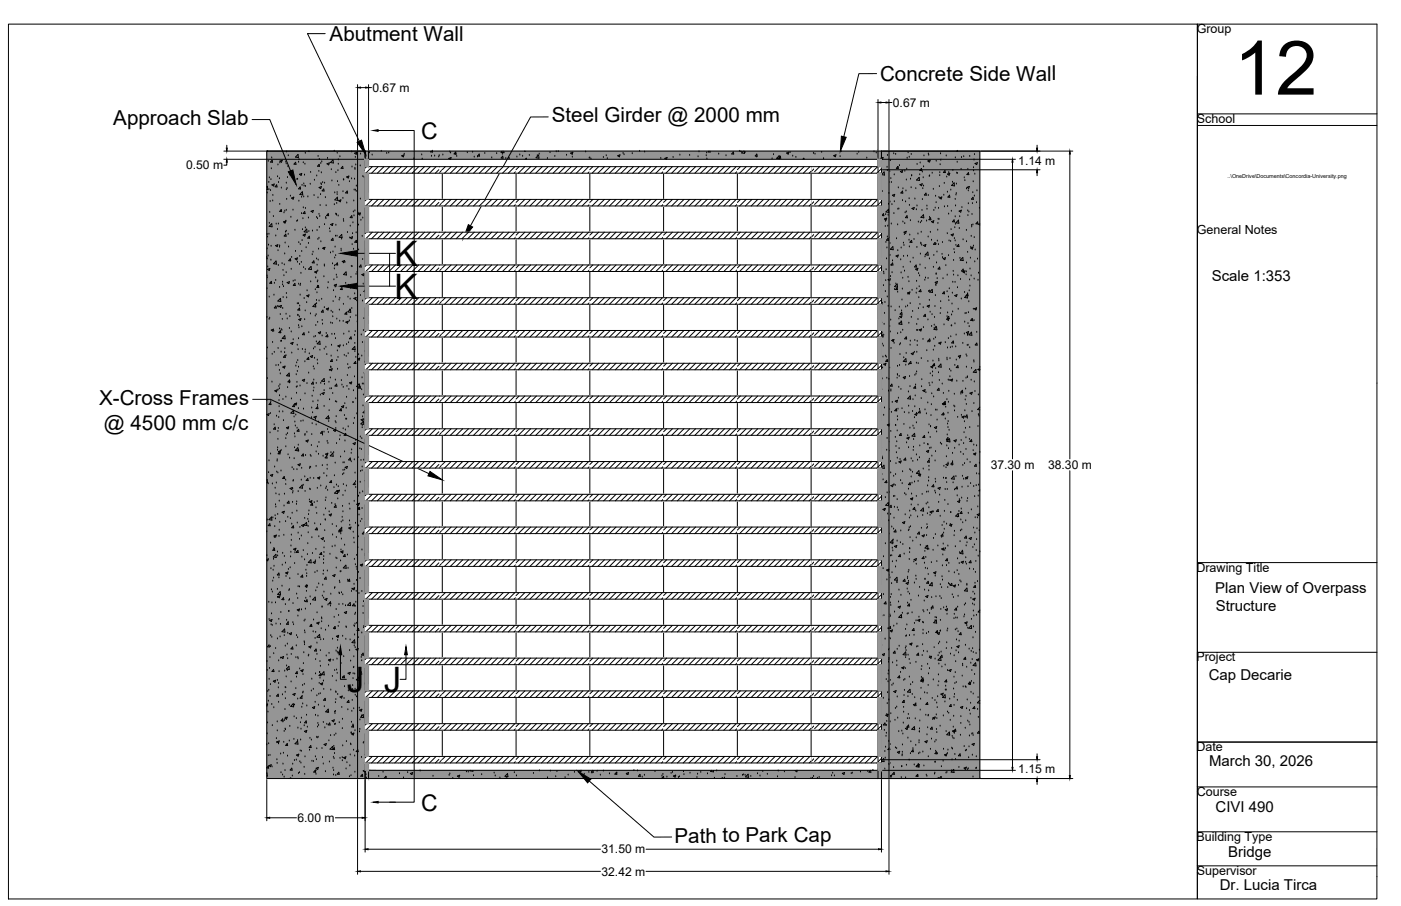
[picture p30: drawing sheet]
<svg xmlns="http://www.w3.org/2000/svg" width="432mm" height="279mm" viewBox="0 0 432 279" stroke-linecap="round" stroke-linejoin="round" font-family="sans-serif">
<defs><g id="words">
<text font-size="23.2" x="380.3" y="29.2">12</text>
<g font-size="10.8">
<text x="121.6" y="82">K</text>
<text x="121.6" y="92.1">K</text>
<text x="106.9" y="213.3">J</text>
<text x="118.3" y="213.3">J</text>
</g>
<g font-size="7.1">
<text x="129.8" y="42.9">C</text>
<text x="129.8" y="250">C</text>
</g>
<g font-size="6.4">
<text x="101.6" y="12.6">Abutment Wall</text>
<text x="271.2" y="25">Concrete Side Wall</text>
<text x="34.9" y="38.6">Approach Slab</text>
<text x="170.1" y="37.8">Steel Girder @ 2000 mm</text>
<text x="30.5" y="124.8">X-Cross Frames</text>
<text x="32" y="132.5">@ 4500 mm c/c</text>
<text x="207.9" y="259.9">Path to Park Cap</text>
</g>
<g font-size="4.6">
<text x="373.5" y="86.6">Scale 1:353</text>
<text x="374.5" y="182.9">Plan View of Overpass</text>
<text x="374.7" y="188.4">Structure</text>
<text x="372.6" y="209.8">Cap Decarie</text>
<text x="372.7" y="236.2">March 30, 2026</text>
<text x="374.6" y="250.3">CIVI 490</text>
<text x="378.5" y="264.3">Bridge</text>
<text x="375.9" y="274.4">Dr. Lucia Tirca</text>
</g>
<g font-size="3.9">
<text x="368.8" y="10.3">Group</text>
<text x="368.9" y="37.9">School</text>
<text x="368.8" y="72.3">General Notes</text>
<text x="368.7" y="176.3">Drawing Title</text>
<text x="368.7" y="203.9">Project</text>
<text x="368.7" y="231.6">Date</text>
<text x="368.9" y="245.5">Course</text>
<text x="368.8" y="259.3">Building Type</text>
<text x="368.9" y="269.8">Supervisor</text>
</g>
<g font-size="3.7">
<text x="114.8" y="28.3">0.67 m</text>
<text x="275.2" y="32.9">0.67 m</text>
<text x="57.3" y="52.2">0.50 m</text>
<text x="313.8" y="50.8">1.14 m</text>
<text x="305.3" y="144.7">37.30 m</text>
<text x="323" y="144.7">38.30 m</text>
<text x="313.8" y="238.5">1.15 m</text>
<text x="91.7" y="253.5">6.00 m</text>
<text x="185.4" y="263.2">31.50 m</text>
<text x="185.4" y="270">32.42 m</text>
</g>
<text font-size="1.7" x="378.3" y="54.9">..\OneDrive\Documents\Concordia-University.png</text>
</g></defs>
<!-- layer: 0 -->
<g fill="#fff" stroke="#fff" stroke-width=".31">
<path d="M250 233.3l20.6 2v-2zM250 233.3l20.6 2h-20.6z"/>
<path d="M250 223.2l20.6 2v-2zM250 223.2l20.6 2h-20.6z"/>
<path d="M250 213.1l20.6 2v-2zM250 213.1l20.6 2h-20.6z"/>
<path d="M250 203l20.6 2v-2zM250 203l20.6 2h-20.6z"/>
<path d="M250 192.9l20.6 2v-2zM250 192.9l20.6 2h-20.6z"/>
<path d="M250 182.8l20.6 2v-2zM250 182.8l20.6 2h-20.6z"/>
<path d="M250 172.6l20.6 2.1v-2.1zM250 172.6l20.6 2.1h-20.6z"/>
<path d="M250 162.5l20.6 2.1v-2.1zM250 162.5l20.6 2.1h-20.6z"/>
<path d="M250 152.4l20.6 2.1v-2.1zM250 152.4l20.6 2.1h-20.6z"/>
<path d="M250 142.3l20.6 2.1v-2.1zM250 142.3l20.6 2.1h-20.6z"/>
<path d="M250 132.2l20.6 2v-2zM250 132.2l20.6 2h-20.6z"/>
<path d="M250 122.1l20.6 2v-2zM250 122.1l20.6 2h-20.6z"/>
<path d="M250 112l20.6 2v-2zM250 112l20.6 2h-20.6z"/>
<path d="M250 101.9l20.6 2v-2zM250 101.9l20.6 2h-20.6z"/>
<path d="M250 91.8l20.6 2v-2zM250 91.8l20.6 2h-20.6z"/>
<path d="M250 81.7l20.6 2v-2zM250 81.7l20.6 2h-20.6z"/>
<path d="M250 71.6l20.6 2v-2zM250 71.6l20.6 2h-20.6z"/>
<path d="M250 61.5l20.6 2v-2zM250 61.5l20.6 2h-20.6z"/>
<path d="M250 51.4l20.6 2v-2zM250 51.4l20.6 2h-20.6z"/>
<path d="M251.1 233.3l20.6 2v-2zM251.1 233.3l20.6 2h-20.6z"/>
<path d="M251.1 223.2l20.6 2v-2zM251.1 223.2l20.6 2h-20.6z"/>
<path d="M251.1 213.1l20.6 2v-2zM251.1 213.1l20.6 2h-20.6z"/>
<path d="M251.1 203l20.6 2v-2zM251.1 203l20.6 2h-20.6z"/>
<path d="M251.1 192.9l20.6 2v-2zM251.1 192.9l20.6 2h-20.6z"/>
<path d="M251.1 182.8l20.6 2v-2zM251.1 182.8l20.6 2h-20.6z"/>
<path d="M251.1 172.6l20.6 2.1v-2.1zM251.1 172.6l20.6 2.1h-20.6z"/>
<path d="M251.1 162.5l20.6 2.1v-2.1zM251.1 162.5l20.6 2.1h-20.6z"/>
<path d="M251.1 152.4l20.6 2.1v-2.1zM251.1 152.4l20.6 2.1h-20.6z"/>
<path d="M251.1 142.3l20.6 2.1v-2.1zM251.1 142.3l20.6 2.1h-20.6z"/>
<path d="M251.1 132.2l20.6 2v-2zM251.1 132.2l20.6 2h-20.6z"/>
<path d="M251.1 122.1l20.6 2v-2zM251.1 122.1l20.6 2h-20.6z"/>
<path d="M251.1 112l20.6 2v-2zM251.1 112l20.6 2h-20.6z"/>
<path d="M251.1 101.9l20.6 2v-2zM251.1 101.9l20.6 2h-20.6z"/>
<path d="M251.1 91.8l20.6 2v-2zM251.1 91.8l20.6 2h-20.6z"/>
<path d="M251.1 81.7l20.6 2v-2zM251.1 81.7l20.6 2h-20.6z"/>
<path d="M251.1 71.6l20.6 2v-2zM251.1 71.6l20.6 2h-20.6z"/>
<path d="M251.1 61.5l20.6 2v-2zM251.1 61.5l20.6 2h-20.6z"/>
<path d="M251.1 51.4l20.6 2v-2zM251.1 51.4l20.6 2h-20.6z"/>
<path d="M113.6 233.3l22.7 2v-2zM113.6 233.3l22.7 2h-22.7z"/>
<path d="M113.6 223.2l22.7 2v-2zM113.6 223.2l22.7 2h-22.7z"/>
<path d="M113.6 213.1l22.7 2v-2zM113.6 213.1l22.7 2h-22.7z"/>
<path d="M113.6 203l22.7 2v-2zM113.6 203l22.7 2h-22.7z"/>
<path d="M113.6 192.9l22.7 2v-2zM113.6 192.9l22.7 2h-22.7z"/>
<path d="M113.6 182.8l22.7 2v-2zM113.6 182.8l22.7 2h-22.7z"/>
<path d="M113.6 172.6l22.7 2.1v-2.1zM113.6 172.6l22.7 2.1h-22.7z"/>
<path d="M113.6 162.5l22.7 2.1v-2.1zM113.6 162.5l22.7 2.1h-22.7z"/>
<path d="M113.6 152.4l22.7 2.1v-2.1zM113.6 152.4l22.7 2.1h-22.7z"/>
<path d="M113.6 142.3l22.7 2.1v-2.1zM113.6 142.3l22.7 2.1h-22.7z"/>
<path d="M113.6 132.2l22.7 2v-2zM113.6 132.2l22.7 2h-22.7z"/>
<path d="M113.6 122.1l22.7 2v-2zM113.6 122.1l22.7 2h-22.7z"/>
<path d="M113.6 112l22.7 2v-2zM113.6 112l22.7 2h-22.7z"/>
<path d="M113.6 101.9l22.7 2v-2zM113.6 101.9l22.7 2h-22.7z"/>
<path d="M113.6 91.8l22.7 2v-2zM113.6 91.8l22.7 2h-22.7z"/>
<path d="M113.6 81.7l22.7 2v-2zM113.6 81.7l22.7 2h-22.7z"/>
<path d="M113.6 71.6l22.7 2v-2zM113.6 71.6l22.7 2h-22.7z"/>
<path d="M113.6 61.5l22.7 2v-2zM113.6 61.5l22.7 2h-22.7z"/>
<path d="M113.6 51.4l22.7 2v-2zM113.6 51.4l22.7 2h-22.7z"/>
<path d="M112.5 233.3l22.8 2v-2zM112.5 233.3l22.8 2h-22.8z"/>
<path d="M112.5 223.2l22.8 2v-2zM112.5 223.2l22.8 2h-22.8z"/>
<path d="M112.5 213.1l22.8 2v-2zM112.5 213.1l22.8 2h-22.8z"/>
<path d="M112.5 203l22.8 2v-2zM112.5 203l22.8 2h-22.8z"/>
<path d="M112.5 192.9l22.8 2v-2zM112.5 192.9l22.8 2h-22.8z"/>
<path d="M112.5 182.8l22.8 2v-2zM112.5 182.8l22.8 2h-22.8z"/>
<path d="M112.5 172.6l22.8 2.1v-2.1zM112.5 172.6l22.8 2.1h-22.8z"/>
<path d="M112.5 162.5l22.8 2.1v-2.1zM112.5 162.5l22.8 2.1h-22.8z"/>
<path d="M112.5 152.4l22.8 2.1v-2.1zM112.5 152.4l22.8 2.1h-22.8z"/>
<path d="M112.5 142.3l22.8 2.1v-2.1zM112.5 142.3l22.8 2.1h-22.8z"/>
<path d="M112.5 132.2l22.8 2v-2zM112.5 132.2l22.8 2h-22.8z"/>
<path d="M112.5 122.1l22.8 2v-2zM112.5 122.1l22.8 2h-22.8z"/>
<path d="M112.5 112l22.8 2v-2zM112.5 112l22.8 2h-22.8z"/>
<path d="M112.5 101.9l22.8 2v-2zM112.5 101.9l22.8 2h-22.8z"/>
<path d="M112.5 91.8l22.8 2v-2zM112.5 91.8l22.8 2h-22.8z"/>
<path d="M112.5 81.7l22.8 2v-2zM112.5 81.7l22.8 2h-22.8z"/>
<path d="M112.5 71.6l22.8 2v-2zM112.5 71.6l22.8 2h-22.8z"/>
<path d="M112.5 61.5l22.8 2v-2zM112.5 61.5l22.8 2h-22.8z"/>
<path d="M112.5 51.4l22.8 2v-2zM112.5 51.4l22.8 2h-22.8z"/>
<path d="M136.3 233.3l22.8 2v-2zM136.3 233.3l22.8 2h-22.8z"/>
<path d="M136.3 223.2l22.8 2v-2zM136.3 223.2l22.8 2h-22.8z"/>
<path d="M136.3 213.1l22.8 2v-2zM136.3 213.1l22.8 2h-22.8z"/>
<path d="M136.3 203l22.8 2v-2zM136.3 203l22.8 2h-22.8z"/>
<path d="M136.3 192.9l22.8 2v-2zM136.3 192.9l22.8 2h-22.8z"/>
<path d="M136.3 182.8l22.8 2v-2zM136.3 182.8l22.8 2h-22.8z"/>
<path d="M136.3 172.6l22.8 2.1v-2.1zM136.3 172.6l22.8 2.1h-22.8z"/>
<path d="M136.3 162.5l22.8 2.1v-2.1zM136.3 162.5l22.8 2.1h-22.8z"/>
<path d="M136.3 152.4l22.8 2.1v-2.1zM136.3 152.4l22.8 2.1h-22.8z"/>
<path d="M136.3 142.3l22.8 2.1v-2.1zM136.3 142.3l22.8 2.1h-22.8z"/>
<path d="M136.3 132.2l22.8 2v-2zM136.3 132.2l22.8 2h-22.8z"/>
<path d="M136.3 122.1l22.8 2v-2zM136.3 122.1l22.8 2h-22.8z"/>
<path d="M136.3 112l22.8 2v-2zM136.3 112l22.8 2h-22.8z"/>
<path d="M136.3 101.9l22.8 2v-2zM136.3 101.9l22.8 2h-22.8z"/>
<path d="M136.3 91.8l22.8 2v-2zM136.3 91.8l22.8 2h-22.8z"/>
<path d="M136.3 81.7l22.8 2v-2zM136.3 81.7l22.8 2h-22.8z"/>
<path d="M136.3 71.6l22.8 2v-2zM136.3 71.6l22.8 2h-22.8z"/>
<path d="M136.3 61.5l22.8 2v-2zM136.3 61.5l22.8 2h-22.8z"/>
<path d="M136.3 51.4l22.8 2v-2zM136.3 51.4l22.8 2h-22.8z"/>
<path d="M159.1 233.3l22.7 2v-2zM159.1 233.3l22.7 2h-22.7z"/>
<path d="M159.1 223.2l22.7 2v-2zM159.1 223.2l22.7 2h-22.7z"/>
<path d="M159.1 213.1l22.7 2v-2zM159.1 213.1l22.7 2h-22.7z"/>
<path d="M159.1 203l22.7 2v-2zM159.1 203l22.7 2h-22.7z"/>
<path d="M159.1 192.9l22.7 2v-2zM159.1 192.9l22.7 2h-22.7z"/>
<path d="M159.1 182.8l22.7 2v-2zM159.1 182.8l22.7 2h-22.7z"/>
<path d="M159.1 172.6l22.7 2.1v-2.1zM159.1 172.6l22.7 2.1h-22.7z"/>
<path d="M159.1 162.5l22.7 2.1v-2.1zM159.1 162.5l22.7 2.1h-22.7z"/>
<path d="M159.1 152.4l22.7 2.1v-2.1zM159.1 152.4l22.7 2.1h-22.7z"/>
<path d="M159.1 142.3l22.7 2.1v-2.1zM159.1 142.3l22.7 2.1h-22.7z"/>
<path d="M159.1 132.2l22.7 2v-2zM159.1 132.2l22.7 2h-22.7z"/>
<path d="M159.1 122.1l22.7 2v-2zM159.1 122.1l22.7 2h-22.7z"/>
<path d="M159.1 112l22.7 2v-2zM159.1 112l22.7 2h-22.7z"/>
<path d="M159.1 101.9l22.7 2v-2zM159.1 101.9l22.7 2h-22.7z"/>
<path d="M159.1 91.8l22.7 2v-2zM159.1 91.8l22.7 2h-22.7z"/>
<path d="M159.1 81.7l22.7 2v-2zM159.1 81.7l22.7 2h-22.7z"/>
<path d="M159.1 71.6l22.7 2v-2zM159.1 71.6l22.7 2h-22.7z"/>
<path d="M159.1 61.5l22.7 2v-2zM159.1 61.5l22.7 2h-22.7z"/>
<path d="M159.1 51.4l22.7 2v-2zM159.1 51.4l22.7 2h-22.7z"/>
<path d="M181.8 233.3l22.7 2v-2zM181.8 233.3l22.7 2h-22.7z"/>
<path d="M181.8 223.2l22.7 2v-2zM181.8 223.2l22.7 2h-22.7z"/>
<path d="M181.8 213.1l22.7 2v-2zM181.8 213.1l22.7 2h-22.7z"/>
<path d="M181.8 203l22.7 2v-2zM181.8 203l22.7 2h-22.7z"/>
<path d="M181.8 192.9l22.7 2v-2zM181.8 192.9l22.7 2h-22.7z"/>
<path d="M181.8 182.8l22.7 2v-2zM181.8 182.8l22.7 2h-22.7z"/>
<path d="M181.8 172.6l22.7 2.1v-2.1zM181.8 172.6l22.7 2.1h-22.7z"/>
<path d="M181.8 162.5l22.7 2.1v-2.1zM181.8 162.5l22.7 2.1h-22.7z"/>
<path d="M181.8 152.4l22.7 2.1v-2.1zM181.8 152.4l22.7 2.1h-22.7z"/>
<path d="M181.8 142.3l22.7 2.1v-2.1zM181.8 142.3l22.7 2.1h-22.7z"/>
<path d="M181.8 132.2l22.7 2v-2zM181.8 132.2l22.7 2h-22.7z"/>
<path d="M181.8 122.1l22.7 2v-2zM181.8 122.1l22.7 2h-22.7z"/>
<path d="M181.8 112l22.7 2v-2zM181.8 112l22.7 2h-22.7z"/>
<path d="M181.8 101.9l22.7 2v-2zM181.8 101.9l22.7 2h-22.7z"/>
<path d="M181.8 91.8l22.7 2v-2zM181.8 91.8l22.7 2h-22.7z"/>
<path d="M181.8 81.7l22.7 2v-2zM181.8 81.7l22.7 2h-22.7z"/>
<path d="M181.8 71.6l22.7 2v-2zM181.8 71.6l22.7 2h-22.7z"/>
<path d="M181.8 61.5l22.7 2v-2zM181.8 61.5l22.7 2h-22.7z"/>
<path d="M181.8 51.4l22.7 2v-2zM181.8 51.4l22.7 2h-22.7z"/>
<path d="M204.5 233.3l22.8 2v-2zM204.5 233.3l22.8 2h-22.8z"/>
<path d="M204.5 223.2l22.8 2v-2zM204.5 223.2l22.8 2h-22.8z"/>
<path d="M204.5 213.1l22.8 2v-2zM204.5 213.1l22.8 2h-22.8z"/>
<path d="M204.5 203l22.8 2v-2zM204.5 203l22.8 2h-22.8z"/>
<path d="M204.5 192.9l22.8 2v-2zM204.5 192.9l22.8 2h-22.8z"/>
<path d="M204.5 182.8l22.8 2v-2zM204.5 182.8l22.8 2h-22.8z"/>
<path d="M204.5 172.6l22.8 2.1v-2.1zM204.5 172.6l22.8 2.1h-22.8z"/>
<path d="M204.5 162.5l22.8 2.1v-2.1zM204.5 162.5l22.8 2.1h-22.8z"/>
<path d="M204.5 152.4l22.8 2.1v-2.1zM204.5 152.4l22.8 2.1h-22.8z"/>
<path d="M204.5 142.3l22.8 2.1v-2.1zM204.5 142.3l22.8 2.1h-22.8z"/>
<path d="M204.5 132.2l22.8 2v-2zM204.5 132.2l22.8 2h-22.8z"/>
<path d="M204.5 122.1l22.8 2v-2zM204.5 122.1l22.8 2h-22.8z"/>
<path d="M204.5 112l22.8 2v-2zM204.5 112l22.8 2h-22.8z"/>
<path d="M204.5 101.9l22.8 2v-2zM204.5 101.9l22.8 2h-22.8z"/>
<path d="M204.5 91.8l22.8 2v-2zM204.5 91.8l22.8 2h-22.8z"/>
<path d="M204.5 81.7l22.8 2v-2zM204.5 81.7l22.8 2h-22.8z"/>
<path d="M204.5 71.6l22.8 2v-2zM204.5 71.6l22.8 2h-22.8z"/>
<path d="M204.5 61.5l22.8 2v-2zM204.5 61.5l22.8 2h-22.8z"/>
<path d="M204.5 51.4l22.8 2v-2zM204.5 51.4l22.8 2h-22.8z"/>
<path d="M227.3 233.3l22.7 2v-2zM227.3 233.3l22.7 2h-22.7z"/>
<path d="M227.3 223.2l22.7 2v-2zM227.3 223.2l22.7 2h-22.7z"/>
<path d="M227.3 213.1l22.7 2v-2zM227.3 213.1l22.7 2h-22.7z"/>
<path d="M227.3 203l22.7 2v-2zM227.3 203l22.7 2h-22.7z"/>
<path d="M227.3 192.9l22.7 2v-2zM227.3 192.9l22.7 2h-22.7z"/>
<path d="M227.3 182.8l22.7 2v-2zM227.3 182.8l22.7 2h-22.7z"/>
<path d="M227.3 172.6l22.7 2.1v-2.1zM227.3 172.6l22.7 2.1h-22.7z"/>
<path d="M227.3 162.5l22.7 2.1v-2.1zM227.3 162.5l22.7 2.1h-22.7z"/>
<path d="M227.3 152.4l22.7 2.1v-2.1zM227.3 152.4l22.7 2.1h-22.7z"/>
<path d="M227.3 142.3l22.7 2.1v-2.1zM227.3 142.3l22.7 2.1h-22.7z"/>
<path d="M227.3 132.2l22.7 2v-2zM227.3 132.2l22.7 2h-22.7z"/>
<path d="M227.3 122.1l22.7 2v-2zM227.3 122.1l22.7 2h-22.7z"/>
<path d="M227.3 112l22.7 2v-2zM227.3 112l22.7 2h-22.7z"/>
<path d="M227.3 101.9l22.7 2v-2zM227.3 101.9l22.7 2h-22.7z"/>
<path d="M227.3 91.8l22.7 2v-2zM227.3 91.8l22.7 2h-22.7z"/>
<path d="M227.3 81.7l22.7 2v-2zM227.3 81.7l22.7 2h-22.7z"/>
<path d="M227.3 71.6l22.7 2v-2zM227.3 71.6l22.7 2h-22.7z"/>
<path d="M227.3 61.5l22.7 2v-2zM227.3 61.5l22.7 2h-22.7z"/>
<path d="M227.3 51.4l22.7 2v-2zM227.3 51.4l22.7 2h-22.7z"/>
</g>
<g fill="none" stroke="#000" stroke-width=".31">
<path d="M2.6 7.4h366.4v269.8h-366.4zM100.2 10.4h-5.4l15.9 33.2M77.7 36.9h5.5l6.4 15.8M110.2 26.1v20.2M111.1 27h1.6M113.6 26.1v20.2M113.6 27h.9M169 36.1h-5.5l-18.5 33.5M270.2 22.7h-5.5l-4.6 19.5M270.6 30.7v15.6M271.5 31.6h1.6M274 30.7v15.6"/>
<path d="M274 31.6h.9M69 46.6h43.2M69 49.1h43.2M69.9 50v.9h-.9M69.9 44.8v.9M82.2 57.7l.2-.2 .1 .9h-.3M82.4 59.5h.1M82.4 46.7h.1M82.7 49.7h.1M82.9 56.3h.1M82.9 58.5h.1M83 54.8h.1"/>
<path d="M83.4 58.8h.1M83.5 55.4h.1M83.6 52h.1M83.7 48.7h.1M83.8 57l.7-.3-.2 .7zM83.9 49.4l.1 .6h-.6zM85.3 57l.1 .6h-.6zM85.5 54.5h.1M85.7 50.9h.1M85.8 56.3h.1M86.1 55.1h.1M86.3 50.2h.1"/>
<path d="M86.3 49.7l.7-.3-.2 .6zM86.7 58h.1M88.1 50h.1M88.2 50.5h.1M88.2 56.5h.1M88.3 58.5h.1M88.3 46.9h.1M88.5 58.1h.1M88.6 54.8h.1M88.7 51.4h.1M88.8 48h.1M89.4 54h.1"/>
<path d="M91.1 50l.1 .7-.6-.1zM91.5 55.4h.1M91.7 55.3h.1M91.9 47.6l.1 1-.9-.1zM92 50h.1M92.1 49.2h.1M92.3 53.8l.7-.3-.2 .6zM92.5 57.6l.1 .7-.6-.1zM93.1 57.2h.1M93.2 59.1l.1 1-.9-.1zM93.5 50.2h.1M93.6 56.7h.1"/>
<path d="M93.7 57.4h.1M93.9 54h.1M94 50.6h.1M94.1 47.3h.1M94.1 57.5h.1M95 46.6l.3 .2v-.2M95.6 56.8h.1M95.7 53.2h.1M96.9 55.6h.1M97.6 54.3h.1M98 48.2h.1M98.3 52.8h.1"/>
<path d="M98.3 57.8l.7-.2-.2 .6zM98.4 50.7l.1 .6h-.6zM98.4 49.2h.1M98.9 50.4h.1M98.9 56.7h.1M99 53.3h.1M99 56.9h.1M99.2 49.9h.1M99.5 56.3h.1M99.8 58.3l.1 .6h-.6zM100 56.5h.1M100.8 50.5l.7-.3-.2 .6z"/>
<path d="M100.9 48.9h.1M102.1 52.3h.1M102.3 55.8h.1M102.6 49.3l.2 1-.9-.2zM103 46.6h.1M103.2 59.5h.1M103.5 53.2h.1M103.9 59.4h.1M103.9 47.2h.1M104 56h.1M104.2 52.6h.1M104.3 49.3h.1"/>
<path d="M104.3 50.6h.1M104.4 57.2h.1M104.8 48.3h.1M105.6 51.3l.1 .6h-.6zM105.7 59.1h.1M105.8 55.5h.1M105.9 55.5h.1M106.8 54.6l.7-.3-.2 .6zM107 58.9l.1 .6h-.6zM107.7 56h.1M108.4 55.1h.1M108.4 46.9h.1"/>
<path d="M108.5 51.5h.1M109.1 58.6h.1M109.3 55.3h.1M109.3 47.2l.7-.2-.2 .6zM109.4 51.9h.1M109.4 52.2h.1M109.5 48.5h.1M109.5 58.6h.1M109.7 50.9h.1M109.8 59h.1M109.8 57.4h.1M110.2 46.6v193.5"/>
<path d="M111 51.2h.1M111.1 47.5h.1M111.8 54.5h.1M112.2 54.6h.1M112.5 46.6h-30.3v193.5h30.3M112.5 46.6v2.5h159.2v-2.5v193.5h-159.2M112.5 46.6h189.5v193.5h-30.3v-2.5h-159.2v2.5M112.5 52.3l-.1 .2h.1M112.5 46.6v193.5M112.5 53.4h159.2M112.5 51.4h159.2M113 51.4l-.5 .4"/>
<path d="M113.6 46.6v193.5M113.7 47.2h.1M113.8 47.1h.1M114 51.4l-.4 .4M114.7 47.8h.1M114.8 51.4l-2.1 2M115.8 51.4l-2 2M116.5 40.2h7.9M116.5 51.4l-2 2M117.5 46.7h.1M117.6 51.4l-2 2M118.3 51.4l-2 2"/>
<path d="M119.2 47.3h.1M119.4 51.4l-2 2M119.8 47.2h.1M120.1 51.4l-2 2M121.2 51.4l-2 2M121.9 51.4l-2 2M122.6 40.2h5.1v207.2h-7.6M123 51.4l-2.1 2M123.7 51.4l-2 2M123.8 48l.7-.2-.2 .6zM124.6 47.6h.1M124.7 51.4l-2 2"/>
<path d="M125.5 51.4l-2 2M126.5 51.4l-2 2M127.3 51.4l-2.1 2M127.6 49h.1M128.3 51.4l-2 2M129 51.4l-2 2M130 47.8h.1M130.1 51.4l-2 2M130.1 49.1h.1M130.8 51.4l-2 2M131.9 51.4l-2 2M132.6 51.4l-2 2"/>
<path d="M132.9 46.6l-.2 .2 .6 .1v-.3M133 48.2h.1M133.2 46.7h.1M133.7 51.4l-2 2M134 48.1h.1M134.4 51.4l-2 2M135.2 48.4h.1M135.3 52.3l-1.1 1.1M135.4 48h.1M135.5 51.4l-2.1 2M136.3 51.4v183.9M136.5 47.8h.1"/>
<path d="M137.3 51.4l-2.1 2M138.6 46.9h.1M138.7 49.1l-.4-.2 .7-.3-.1 .5M138.9 47.2h.1M139 51.4l-2 2M140.3 47.3h.1M140.5 46.9l.1 .6h-.6zM140.5 47.7h.1M140.8 48.2h.1M140.8 51.4l-2 2M142.6 51.4l-2 2M144 47.1h.1"/>
<path d="M144.4 51.4l-2 2M145.7 46.9h.1M146.2 48.5h.1M146.2 51.4l-2 2M147.2 48.4h.1M147.7 47.5l.1 .7-.6-.1zM148 51.4l-2.1 2M149.4 47.3h.1M149.8 51.4l-2.1 2M151.5 51.4l-2 2M151.6 48.7h.1M153.1 47.4h.1"/>
<path d="M153.3 51.4l-2 2M154.8 46.6l-.4 .4 .9 .1v-.5M154.8 47.6h.1M154.9 48.2l.2 .6-.6-.1zM155.1 51.4l-2 2M155.9 48.9h.1M156.8 48.8h.1M156.9 51.4l-2 2M157 48.9h.1M158.7 51.4l-2 2M159.1 51.4v183.9M159.1 52.8l-.6 .6"/>
<path d="M159.3 48.4h.1M160 51.4l-.9 .9M160.2 47.8h.1M161.1 48.2h.1M161.6 46.6h.3M161.8 51.4l-2.1 2M161.9 49.1l.3-.3 .1 .3M163.1 47.9h.1M163.6 51.4l-2.1 2M165.3 51.4l-2 2M165.6 48h.1M166 47.8l.1 1-.9-.2z"/>
<path d="M166.2 47.5h.1M167.1 51.4l-2 2M168.7 48.9h.1M168.9 51.4l-2 2M169.5 47.1h.1M170.7 51.4l-2 2M171 48.2h.1M171.4 46.8h.1M172.1 46.8h.1M172.5 51.4l-2 2M174.3 51.4l-2 2M174.6 47.9h.1"/>
<path d="M175.9 47.2l.7-.3-.2 .7zM176.1 51.4l-2.1 2M176.4 48.5h.1M177.8 51.4l-2 2M179.6 51.4l-2 2M180.5 46.9h.1M181.4 51.4l-2 2M181.6 48.8h.1M181.8 48.7h.1M181.8 51.4v183.9M181.8 52.8l-.6 .6M182.1 49.1h.1"/>
<path d="M182.7 51.4l-.9 .9M184.5 51.4l-2 2M186 48.6h.1M186.3 51.4l-2 2M186.8 48h.1M187.2 48.9h.1M188.1 51.4l-2 2M189.9 51.4l-2.1 2M190.4 48l.7-.2-.2 .6zM191.7 51.4l-2.1 2M192 47.3h.1M192.3 47.7h.1"/>
<path d="M193.4 51.4l-2 2M194.9 47.4h.1M195.2 51.4l-2 2M197 51.4l-2 2M197.1 46.7h.1M198.7 46.9h.1M198.8 51.4l-2 2M200.6 51.4l-2 2M202.4 51.4l-2.1 2M203.7 48.9h.1M204.2 51.4l-2.1 2M204.5 51.4v183.9"/>
<path d="M204.5 52.8l-.6 .6M205.3 49.1l-.4-.3 .7-.2-.2 .5M205.5 51.4l-1 .9M207.2 51.4l-2 2M207.5 48.6h.1M209 51.4l-2 2M209.6 47.8h.1M210.8 51.4l-2 2M212.6 47.9h.1M212.6 51.4l-2 2M214.4 51.4l-2 2M215.1 48.4h.1"/>
<path d="M215.4 46.8h.1M216.2 51.4l-2 2M217.7 48h.1M217.8 47.2h.1M217.9 49h.1M218 51.4l-2.1 2M218.5 46.6l-.2 .2 .6 .1-.1-.3M219.7 51.4l-2 2M221.5 47.5h.1M221.5 51.4l-2 2M223.3 51.4l-2 2M223.8 48h.1"/>
<path d="M225.1 51.4l-2 2M226 46.9l.1 .6h-.6zM226.9 51.4l-2 2M227.3 51.4v183.9M227.3 52.8l-.6 .6M227.9 46.7h.1M228.2 51.4l-.9 .9M228.2 46.6h.3M229.1 46.6l-.5 .6 .9 .1-.1-.7M229.6 47h.1M230 51.4l-2 2M231.8 51.4l-2.1 2"/>
<path d="M233.2 48.4h.1M233.3 47.5l.1 .7-.6-.1zM233.5 51.4l-2 2M235.3 51.4l-2 2M237.1 51.4l-2 2M238 49h.1M238.4 47.7h.1M238.9 51.4l-2 2M240.1 48l.2 1-.9-.2zM240.5 48.7h.1M240.5 48.2l.1 .6-.6-.1zM240.7 51.4l-2 2"/>
<path d="M242.4 47.2l.7-.3-.2 .6zM242.5 51.4l-2 2M243.5 47.1h.1M244.3 51.4l-2.1 2M244.3 48.2h.1M245.3 48.5h.1M246.1 51.4l-2.1 2M247.5 49.1l.3-.3v.3M247.8 51.4l-2 2M249.6 51.4l-2 2M250 51.4v183.9M250 52.8l-.6 .6"/>
<path d="M250.7 47.3h.1M251.2 47.5h.1M251.6 51.4l-1.6 1.6M252.6 51.4l-1.5 1.6M253.2 47h.1M253.4 51.4l-2.1 2M253.8 48.9h.1M254.4 51.4l-2 2M255.1 51.4l-2 2M256.2 51.4l-2 2M256.9 51.4l-2 2M257 48l.7-.3-.2 .6z"/>
<path d="M258 51.4l-2 2M258.7 51.4l-2 2M258.9 48.3h.1M259.3 46.7h.1M259.8 51.4l-2.1 2M260.5 51.4l-2 2M261.6 51.4l-2.1 2M262.3 51.4l-2 2M263.3 51.4l-2 2M264.1 51.4l-2.1 2M264.2 47.6h.1M264.7 47h.1"/>
<path d="M265.1 51.4l-2 2M265.9 51.4l-2.1 2M266.9 51.4l-2 2M267.1 48.8h.1M267.6 51.4l-2 2M268.7 51.4l-2 2M269.4 46.8h.1M269.4 51.4l-2 2M270.1 47.2h.1M270.5 51.4l-2 2M270.6 52l-1.4 1.4M270.6 46.6v193.5"/>
<path d="M271.5 48.8l.7-.3-.2 .6zM271.7 52l-1.4 1.4M271.9 59.1h.1M272 46.6h58.6M272 49.1h41M272 52.4h48.5M272.5 53l.1 1-.9-.2zM273.4 51.6h.1M273.5 52.6h.1M273.5 47.9h.1M274 59.6h.1M274 46.6v193.5"/>
<path d="M274.1 56.3h.1M274.2 52.9h.1M274.3 49.6h.1M274.6 55.1h.1M274.7 56.3h.1M275.5 47.4h.1M275.6 53.9h.1M276.1 47.6h.1M276.7 51.3l.2 .7-.6-.1zM276.8 51.7h.1M276.9 57.9h.1M277.2 51.1h.1"/>
<path d="M277.5 52.9l.7-.3-.2 .6zM278.2 58.9l.1 .7-.6-.1zM278.3 58.2h.1M278.9 52.8h.1M279.2 58.9h.1M279.3 55.5h.1M279.5 52.2h.1M279.6 48.8h.1M279.9 47.1h.1M280.2 48.5h.1M280.6 55.3h.1M280.8 57.9h.1"/>
<path d="M280.8 47.6h.1M280.9 54.2h.1M281 54.2h.1M282.3 58.2h.1M282.7 50.7h.1M283.3 54.7l.1 1-.9-.2zM283.5 53.9h.1M283.5 56.9l.7-.2-.2 .6zM283.6 50.2h.1M284 52l.1 .6-.6-.1zM284.3 53h.1M284.4 58.2h.1"/>
<path d="M284.5 54.8h.1M284.6 57.4h.1M284.7 51.4h.1M284.8 48.1h.1M285.4 59.6l.1 .6-.6-.1zM286 49.6l.7-.2-.2 .6zM286.1 49.9h.1M286.1 47.5h.1M286.2 47.9h.1M286.4 54.4h.1M286.5 54.3h.1M287.3 53.4h.1"/>
<path d="M287.7 58.4h.1M288.5 49.7h.1M289.5 57.5h.1M289.6 54.2h.1M289.7 53.3h.1M289.8 50.8h.1M289.9 47.4h.1M290 49.4h.1M291 56.5h.1M291.2 52.6l.2 .6h-.6zM291.6 48.1h.1M291.8 54.6h.1"/>
<path d="M292 59.3h.1M292 53.7l.7-.3-.2 .6zM292.4 53.2h.1M293.1 58.6h.1M293.6 56.2h.1M293.7 52.6h.1M294.1 56.4l.1 .9-.9-.1zM294.4 48.7h.1M294.7 59.7h.1M294.8 56.8h.1M294.8 46.6h.2M294.9 53.4h.1"/>
<path d="M295 50h.1M295.1 53.5h.1M295.1 46.7h.1M296.2 52.2h.1M296.3 48.6h.1M297 48.3h.1M297.2 54.8h.1M297.4 55.7h.1M297.9 58.3h.1M298.1 57.8l.7-.3-.2 .6zM298.3 52.2h.1M298.4 58.8h.1"/>
<path d="M298.5 53.2l.1 .7-.6-.1zM298.9 48.2h.1M299.8 59.4h.1M300 56.1h.1M300 51.7h.1M300.1 52.7h.1M300.2 49.3h.1M300.3 47.7h.1M300.5 53.7h.1M300.5 50.4l.7-.2-.2 .6zM301.1 58.9h.1M312.1 50v91.5"/>
<path d="M319.6 44.8v.9M319.6 53.3v.9M329.7 47.5v94M82.2 79.2h.1M82.2 79.2v.6M82.3 76.8h.1M82.3 72.3h.1M82.5 73.1h.1M82.6 79h.1M82.8 75.6h.1M82.9 72.2h.1M83 68.9h.1"/>
<path d="M83.1 65.5h.1M83.3 62.1h.1M83.6 75.9h.1M83.8 69l.1 .9-.9-.1zM84.1 62h.1M84.1 60.3h.1M84.3 66.8h.1M84.9 75.7l.7-.2-.2 .6zM85 72.8h.1M85.1 69.1h.1M85.5 70.8h.1M85.7 77.3h.1"/>
<path d="M85.8 69.1h.1M86.2 76.2h.1M86.2 75.8h.1M86.2 63h.1M86.7 64.6l.1 .6h-.6zM87.4 68.4l.7-.3-.2 .6zM87.5 65.6h.1M87.7 68.8h.1M87.7 78.3h.1M87.8 65.1h.1M87.9 74.9h.1M88 71.6h.1"/>
<path d="M88.1 72.2l.1 .6h-.6zM88.1 68.2h.1M88.2 64.9h.1M88.2 71.3h.1M88.4 61.5h.1M88.8 72.3h.1M88.9 76.2h.1M89.5 79.8l.1 .6h-.6zM89.5 60.5h.1M89.7 67h.1M89.8 61.1l.8-.3-.3 .6zM89.9 79.4h.1"/>
<path d="M90.3 64.8h.1M90.4 61.1h.1M90.9 71h.1M91 79.8l.7-.3-.2 .6zM91.1 77.5h.1M91.5 68.3h.1M91.7 68.1h.1M92.1 74.8h.1M92.1 62h.1M92.4 79.1h.1M92.5 75.4h.1M92.9 65.9h.1"/>
<path d="M93 60.8h.1M93 77.6h.1M93.1 74.2h.1M93.2 70.8h.1M93.4 67.5h.1M93.4 72.5l.7-.3-.2 .6zM93.5 64.1h.1M93.6 60.7h.1M93.9 65.2l.1 .7-.6-.1zM94.1 70.3h.1M94.1 64.3h.1M94.3 76.4h.1"/>
<path d="M94.5 70.7l.1 .9-.9-.1zM94.9 60.7h.1M95.1 67.2h.1M95.1 75.1h.1M95.2 71.4h.1M95.3 72.8l.1 .7-.6-.1zM95.9 65.2l.7-.3-.2 .6zM96.2 78.5h.1M96.3 71.2h.1M96.5 77.8h.1M96.8 60.3h.1M97.6 79.9h.1"/>
<path d="M97.6 67.1h.1M97.7 71.1h.1M97.9 67.4h.1M98 73.8h.1M98 61h.1M98.2 76.8h.1M98.3 73.5h.1M98.3 66.1h.1M98.4 70.1h.1M98.6 66.7h.1M98.7 63.4h.1M98.8 60h.1"/>
<path d="M98.9 74.6h.1M99.5 76.5l.7-.2-.3 .6zM99.7 76.6h.1M100 69.3h.1M100.3 60.9h.1M100.4 67.1h.1M100.4 67.5h.1M100.5 63.4h.1M101.2 65.9l.1 .6h-.6zM101.6 70.6h.1M101.7 71.5h.1M101.9 78h.1"/>
<path d="M101.9 69.2l.7-.2-.2 .6zM102.6 73.5l.1 .6h-.6zM102.6 77.7h.1M103 63.1h.1M103.2 79.6h.1M103.3 76.2h.1M103.4 72.8h.1M103.5 78.8h.1M103.5 66h.1M103.5 69.5h.1M103.7 66.1h.1M103.7 66.3h.1"/>
<path d="M103.8 62.7h.1M103.9 72.8h.1M103.9 60h.1M104 60.8l.1 1-.9-.2zM104.2 66.6h.1M104.4 61.9l.7-.3-.2 .6zM105.1 76.9h.1M105.1 77.4h.1M105.3 73.7h.1M105.3 72.3l.1 1-.9-.1zM105.7 61.2h.1M105.8 67.7h.1"/>
<path d="M105.9 68.3h.1M106.9 62.6h.1M107.1 71.7h.1M107.3 78.2h.1M107.8 73.4h.1M107.9 69.7h.1M107.9 73.3l.7-.3-.2 .6zM108.4 78.8h.1M108.4 66.5l.1 .7-.6-.1zM108.5 75.4h.1M108.7 72.1h.1M108.8 68.7h.1"/>
<path d="M108.9 65.3h.1M109 76.9h.1M109 62h.1M109.1 66.6h.1M109.3 77.8h.1M109.4 65h.1M109.8 71.8h.1M109.8 74.1l.1 .7-.6-.1zM110 78.1h11.9M110.4 66l.7-.3-.2 .6zM110.5 69.4h.1M110.5 77.1h.1"/>
<path d="M110.6 65.8h.1M111.1 61.4h.1M111.2 67.9h.1M111.6 72.9h.1M111.8 67.2h.1M112.5 71.9h.1M112.5 73.6h159.2M112.5 71.6h159.2M112.5 63.5h159.2M112.5 61.5h159.2M113 71.6l-.5 .4M113 61.5l-.5 .4"/>
<path d="M113.3 61.8h.1M114 71.6l-.4 .4M114 61.5l-.4 .4M114.8 71.6l-2.1 2M114.8 61.5l-2.1 2M115.8 71.6l-2 2M115.8 61.5l-2 2M116.5 71.6l-2 2M116.5 61.5l-2 2M117.6 71.6l-2 2M117.6 61.5l-2 2M118.3 71.6l-2 2"/>
<path d="M118.3 61.5l-2 2M119.4 71.6l-2 2M119.4 61.5l-2 2M120.1 78.1v10.1M120.1 71.6l-2 2M120.1 61.5l-2 2M121.2 71.6l-2 2M121.2 61.5l-2 2M121.9 71.6l-2 2M121.9 61.5l-2 2M123 71.6l-2.1 2M123 61.5l-2.1 2"/>
<path d="M123.7 71.6l-2 2M123.7 61.5l-2 2M124.7 71.6l-2 2M124.7 61.5l-2 2M125.5 71.6l-2 2M125.5 61.5l-2 2M126.5 71.6l-2 2M126.5 61.5l-2 2M127.3 71.6l-2.1 2M127.3 61.5l-2.1 2M128.3 71.6l-2 2M128.3 61.5l-2 2"/>
<path d="M129 71.6l-2 2M129 61.5l-2 2M130.1 71.6l-2 2M130.1 61.5l-2 2M130.8 71.6l-2 2M130.8 61.5l-2 2M131.9 71.6l-2 2M131.9 61.5l-2 2M132.6 71.6l-2 2M132.6 61.5l-2 2M133.7 71.6l-2 2M133.7 61.5l-2 2"/>
<path d="M134.4 71.6l-2 2M134.4 61.5l-2 2M135.3 72.5l-1.1 1.1M135.3 62.4l-1.1 1.1M135.5 71.6l-2.1 2M135.5 61.5l-2.1 2M137.3 71.6l-2.1 2M137.3 61.5l-2.1 2M139 71.6l-2 2M139 61.5l-2 2M140.8 71.6l-2 2M140.8 61.5l-2 2"/>
<path d="M142.6 71.6l-2 2M142.6 61.5l-2 2M144.4 71.6l-2 2M144.4 61.5l-2 2M146.2 71.6l-2 2M146.2 61.5l-2 2M148 71.6l-2.1 2M148 61.5l-2.1 2M149.8 71.6l-2.1 2M149.8 61.5l-2.1 2M151.5 61.5l-2 2M151.5 71.6l-2 2"/>
<path d="M153.3 71.6l-2 2M153.3 61.5l-2 2M155.1 61.5l-2 2M155.1 71.6l-2 2M156.9 71.6l-2 2M156.9 61.5l-2 2M158.7 61.5l-2 2M158.7 71.6l-2 2M159.1 73l-.6 .6M159.1 62.9l-.6 .6M160 71.6l-.9 .9M160 61.5l-.9 .9"/>
<path d="M161.8 71.6l-2.1 2M161.8 61.5l-2.1 2M163.6 71.6l-2.1 2M163.6 61.5l-2.1 2M165.3 71.6l-2 2M165.3 61.5l-2 2M167.1 71.6l-2 2M167.1 61.5l-2 2M168.9 71.6l-2 2M168.9 61.5l-2 2M170.7 71.6l-2 2M170.7 61.5l-2 2"/>
<path d="M172.5 71.6l-2 2M172.5 61.5l-2 2M174.3 71.6l-2 2M174.3 61.5l-2 2M176.1 71.6l-2.1 2M176.1 61.5l-2.1 2M177.8 71.6l-2 2M177.8 61.5l-2 2M179.6 71.6l-2 2M179.6 61.5l-2 2M181.4 71.6l-2 2M181.4 61.5l-2 2"/>
<path d="M181.8 73l-.6 .6M181.8 62.9l-.6 .6M182.7 71.6l-.9 .9M182.7 61.5l-.9 .9M184.5 71.6l-2 2M184.5 61.5l-2 2M186.3 71.6l-2 2M186.3 61.5l-2 2M188.1 71.6l-2 2M188.1 61.5l-2 2M189.9 71.6l-2.1 2M189.9 61.5l-2.1 2"/>
<path d="M191.7 71.6l-2.1 2M191.7 61.5l-2.1 2M193.4 71.6l-2 2M193.4 61.5l-2 2M195.2 71.6l-2 2M195.2 61.5l-2 2M197 71.6l-2 2M197 61.5l-2 2M198.8 71.6l-2 2M198.8 61.5l-2 2M200.6 71.6l-2 2M200.6 61.5l-2 2"/>
<path d="M202.4 71.6l-2.1 2M202.4 61.5l-2.1 2M204.2 71.6l-2.1 2M204.2 61.5l-2.1 2M204.5 73l-.6 .6M204.5 62.9l-.6 .6M205.5 71.6l-1 .9M205.5 61.5l-1 .9M207.2 61.5l-2 2M207.2 71.6l-2 2M209 71.6l-2 2M209 61.5l-2 2"/>
<path d="M210.8 71.6l-2 2M210.8 61.5l-2 2M212.6 71.6l-2 2M212.6 61.5l-2 2M214.4 71.6l-2 2M214.4 61.5l-2 2M216.2 71.6l-2 2M216.2 61.5l-2 2M218 71.6l-2.1 2M218 61.5l-2.1 2M219.7 71.6l-2 2M219.7 61.5l-2 2"/>
<path d="M221.5 71.6l-2 2M221.5 61.5l-2 2M223.3 71.6l-2 2M223.3 61.5l-2 2M225.1 71.6l-2 2M225.1 61.5l-2 2M226.9 71.6l-2 2M226.9 61.5l-2 2M227.3 73l-.6 .6M227.3 62.9l-.6 .6M228.2 71.6l-.9 .9M228.2 61.5l-.9 .9"/>
<path d="M230 71.6l-2 2M230 61.5l-2 2M231.8 61.5l-2.1 2M231.8 71.6l-2.1 2M233.5 71.6l-2 2M233.5 61.5l-2 2M235.3 71.6l-2 2M235.3 61.5l-2 2M237.1 71.6l-2 2M237.1 61.5l-2 2M238.9 71.6l-2 2M238.9 61.5l-2 2"/>
<path d="M240.7 71.6l-2 2M240.7 61.5l-2 2M242.5 71.6l-2 2M242.5 61.5l-2 2M244.3 71.6l-2.1 2M244.3 61.5l-2.1 2M246.1 61.5l-2.1 2M246.1 71.6l-2.1 2M247.8 71.6l-2 2M247.8 61.5l-2 2M249.6 61.5l-2 2M249.6 71.6l-2 2"/>
<path d="M250 73l-.6 .6M250 62.9l-.6 .6M251.6 71.6l-1.6 1.6M251.6 61.5l-1.6 1.6M252.6 71.6l-1.5 1.6M252.6 61.5l-1.5 1.6M253.4 71.6l-2.1 2M253.4 61.5l-2.1 2M254.4 71.6l-2 2M254.4 61.5l-2 2M255.1 71.6l-2 2M255.1 61.5l-2 2"/>
<path d="M256.2 71.6l-2 2M256.2 61.5l-2 2M256.9 71.6l-2 2M256.9 61.5l-2 2M258 71.6l-2 2M258 61.5l-2 2M258.7 71.6l-2 2M258.7 61.5l-2 2M259.8 71.6l-2.1 2M259.8 61.5l-2.1 2M260.5 71.6l-2 2M260.5 61.5l-2 2"/>
<path d="M261.6 71.6l-2.1 2M261.6 61.5l-2.1 2M262.3 71.6l-2 2M262.3 61.5l-2 2M263.3 71.6l-2 2M263.3 61.5l-2 2M264.1 71.6l-2.1 2M264.1 61.5l-2.1 2M265.1 71.6l-2 2M265.1 61.5l-2 2M265.9 71.6l-2.1 2M265.9 61.5l-2.1 2"/>
<path d="M266.9 71.6l-2 2M266.9 61.5l-2 2M267.6 71.6l-2 2M267.6 61.5l-2 2M268.7 71.6l-2 2M268.7 61.5l-2 2M269.4 71.6l-2 2M269.4 61.5l-2 2M270.5 71.6l-2 2M270.5 61.5l-2 2M270.6 72.2l-1.4 1.4M270.6 62.1l-1.4 1.4"/>
<path d="M271.7 72.2l-1.4 1.4M271.7 62.1l-1.4 1.4M272.3 65.9l.1 .6h-.6zM272.6 67.5l.7-.2-.2 .6zM272.8 69.8h.1M272.9 68.2h.1M273 66.2h.1M273.1 74.8h.1M273.2 79.8h.1M273.4 76.5h.1M273.5 73.1h.1M273.6 69.7h.1"/>
<path d="M273.7 73.5l.1 .6h-.6zM273.7 66.4h.1M273.8 64.5l.1 1-.8-.1zM273.9 63h.1M274 73.3h.1M274.3 75.1h.1M274.3 78.8h.1M274.3 62.3h.1M274.7 69.1h.1M274.9 63.1h.1M275.1 60.2l.6-.3-.2 .6zM275.2 76.1l.1 .9-.9-.1z"/>
<path d="M275.5 65.9h.1M275.6 62.2h.1M276.2 78.9l.7-.2-.2 .6zM276.3 73.6h.1M276.7 69.3h.1M276.7 77.3h.1M276.7 64.5h.1M277 64.5h.1M277.7 76.5h.1M278.2 61.9h.1M278.3 68.5h.1M278.4 75h.1"/>
<path d="M278.5 79.1h.1M278.6 75.7h.1M278.6 71.6l.7-.3-.2 .6zM278.7 72.3h.1M278.8 69h.1M279 65.6h.1M279.1 62.3h.1M279.3 65.4h.1M279.5 66.5l.2 .7-.6-.1zM279.7 79h.1M280.2 74.1h.1M280.2 61.3h.1"/>
<path d="M280.3 76.1h.1M280.3 63.3h.1M280.4 72.5h.1M280.6 68.1h.1M280.9 74.1l.2 .7-.6-.1zM281.1 64.3l.7-.3-.2 .6zM281.4 79.6h.1M281.7 73.9h.1M282 61.4h.1M282.4 64.7h.1M282.6 76.3h.1M282.6 63.5h.1"/>
<path d="M282.9 72.2h.1M283.1 68.5h.1M283.7 78.4h.1M283.7 68.7h.1M283.8 75h.1M283.8 75.2h.1M283.9 71.6h.1M284 68.3h.1M284.1 75.6h.1M284.2 64.9h.1M284.3 61.5h.1M284.6 66.2l.1 1-.9-.2z"/>
<path d="M284.6 75.7l.8-.3-.2 .6zM285.1 79.2h.1M285.6 68.2h.1M285.7 63.6h.1M285.7 64.5h.1M286 77.7l.1 1-.9-.2zM286.1 73.1h.1M286.1 60.3h.1M286.5 79.8h.1M286.5 67h.1M286.7 71.6h.1M286.8 67.2l.1 .6-.6-.1z"/>
<path d="M287.1 74.1h.1M287.1 68.3l.7-.2-.2 .6zM287.8 78.8h.1M287.8 64.9h.1M288.2 74.8l.1 .6-.6-.1zM288.2 64.2h.1M288.4 60.5h.1M288.5 75.3h.1M288.5 62.5h.1M288.8 77.7h.1M288.9 74.3h.1M289 71h.1"/>
<path d="M289.1 68.9h.1M289.1 67.6h.1M289.2 75.4h.1M289.3 64.3h.1M289.4 60.9h.1M289.4 67.7h.1M289.6 61l.7-.3-.2 .7zM290.3 78.4h.1M290.5 74.8h.1M290.5 79.4h.1M290.7 79.7l.7-.2-.2 .6zM290.9 60.2h.1"/>
<path d="M291.1 63.8h.1M292 72.1h.1M292.1 63.7h.1M292.3 78.8h.1M292.4 66h.1M292.5 74.3h.1M292.6 60.2l.2 .6h-.6zM293 74.5h.1M293.1 70.8h.1M293.1 72.4l.7-.3-.2 .6zM293.2 65.1h.1M294 77h.1"/>
<path d="M294 67.8l.2 .6h-.6zM294.2 73.6h.1M294.2 77.9h.1M294.3 70.2h.1M294.4 74.3h.1M294.4 66.9h.1M294.4 61.5h.1M294.5 69.2h.1M294.5 63.5h.1M294.6 75.7h.1M294.6 60.1h.1M295.4 67.9l.1 .9-.9-.1z"/>
<path d="M295.4 75.4l.2 .6h-.6zM295.6 65.1l.7-.3-.2 .6zM295.7 70.5h.1M295.8 66.8h.1M295.9 79.7h.1M296.5 64h.1M296.7 79.4l.2 1-.9-.2zM296.8 74h.1M297.9 71h.1M297.9 74.5h.1M298.2 77.8h.1M298.3 65h.1"/>
<path d="M298.3 66.5h.1M298.5 62.8h.1M298.6 65.4h.1M299.1 79.6h.1M299.2 76.5l.7-.3-.2 .6zM299.2 76.2h.1M299.3 72.9h.1M299.5 69.5h.1M299.5 70h.1M299.6 66.1h.1M299.7 62.8h.1M299.9 69.4h.1"/>
<path d="M299.9 60.8l.1 .7-.6-.1zM300 75.9h.1M300.3 73.3h.1M300.3 60.5h.1M300.6 77.1h.1M301 62.5h.1M301.3 79.9h.1M301.3 68.4l.1 .7-.6-.1zM301.9 64.2h.1M302 69l-.4 .2 .4 .2M82.3 89h.1M82.3 97.9h.1"/>
<path d="M82.3 85.1h.1M82.4 85.7h.1M82.5 83.1l.7-.3-.2 .6zM82.5 82.3h.1M83 98.5h.1M83 91.6h.1M83.1 98.1h.1M83.5 80.2h.1M83.6 86.8l.1 .6h-.6zM84.4 91h.1M84.6 87.4h.1M85 86.5h.1"/>
<path d="M85 94.4l.2 .6h-.6zM85.1 80.5l.1 1-.9-.2zM85.6 94.5h.1M85.7 94.7h.1M85.8 81.9h.1M86 94.5l.8-.3-.2 .6zM86.2 88.6h.1M86.4 97h.1M86.4 92l.1 1-.9-.2zM86.9 81.3h.1M87 98.5h.1M87.1 87h.1"/>
<path d="M87.1 87.8h.1M87.1 95.1h.1M87.2 83.4h.1M87.3 91.8h.1M87.4 88.4h.1M87.5 85h.1M87.6 81.7h.1M88.2 96.9h.1M88.2 84.1h.1M88.3 90.5h.1M88.3 91.8h.1M88.5 87.1l.7-.2-.2 .6z"/>
<path d="M88.5 98.4h.1M89.3 97.6h.1M89.8 83h.1M90.4 86.7h.1M90.9 87.4l.1 .6h-.6zM90.9 86.5h.1M91.6 93.7h.1M91.7 80.9h.1M91.8 97.2h.1M91.9 97.3h.1M92 93.7h.1M92.1 87.6h.1"/>
<path d="M92.1 98.5l.7-.2-.2 .6zM92.3 97.7h.1M92.3 95l.1 .6h-.6zM92.3 81.5h.1M92.4 94.4h.1M92.5 91h.1M92.5 88.1h.1M92.6 87.6h.1M92.8 84.3h.1M92.9 80.9h.1M93.6 82.5h.1M93.7 92.1h.1"/>
<path d="M93.9 98.6h.1M94.1 95.9h.1M94.1 83.1h.1M94.5 93.3h.1M94.5 91.2l.7-.3-.2 .6zM94.6 89.7h.1M95.7 96.8h.1M95.8 86.9h.1M95.9 82.2l-.8 .8 .9 .1-.1-.9M96.7 80.4l.1 .7-.6-.1zM97 83.9l.7-.3-.2 .6zM97.2 89.3h.1"/>
<path d="M97.2 97.5h.1M97.2 93.7l.1 .9-.9-.1zM97.3 85.7h.1M97.4 97h.1M97.5 92.6h.1M97.6 93.7h.1M97.7 90.3h.1M97.7 81.8h.1M97.8 86.9h.1M97.9 88.3h.1M97.9 99.4h.1M97.9 83.6h.1"/>
<path d="M97.9 86.6h.1M98.1 80.2h.1M98.1 88l.1 .7-.6-.1zM98.3 92.8h.1M99.1 92.3h.1M99.3 98.8h.1M99.4 99.9h.1M99.5 95.6l.1 .7-.6-.1zM99.8 85.4h.1M100 81.7h.1M100 94.9h.1M100 82.1h.1"/>
<path d="M100.6 95.3l.7-.3-.2 .6zM101 88.8h.1M101.2 87.2h.1M101.9 99.6h.1M102.1 96h.1M102.4 99.7h.1M102.5 81.4h.1M102.6 96.4h.1M102.6 97.7h.1M102.7 93h.1M102.8 89.6h.1M102.9 86.3h.1"/>
<path d="M103 87.9l.7-.2-.2 .6zM103 82.9h.1M103.1 82h.1M103.3 88.5h.1M103.4 91.6h.1M103.7 84.8h.1M103.8 98.4h.1M103.8 85.6h.1M104 81.1l.1 .6h-.6zM104.5 92.5h.1M104.6 95.6h.1M104.7 99h.1"/>
<path d="M104.7 92h.1M105.4 88.7l.1 .6h-.6zM105.5 80.6l.7-.3-.2 .7zM105.8 99.1h.1M105.8 93.9h.1M105.9 81.1h.1M106.3 80.9h.1M106.5 87.4h.1M106.6 99.3l.7-.2-.2 .6zM106.7 83.9l.1 .9-.9-.1zM106.8 96.3l.1 .6h-.6zM107.3 91.6h.1"/>
<path d="M107.4 88h.1M107.7 99h.1M107.8 95.6h.1M107.9 92.3h.1M108 97.9h.1M108 95.4l.1 .9-.9-.1zM108 88.9h.1M108.2 85.5h.1M108.3 82.2h.1M108.4 95.1h.1M108.5 82.2h.1M108.7 88.7h.1"/>
<path d="M109.1 92l.7-.3-.2 .7zM109.3 90.6h.1M109.7 97.4h.1M109.7 84.6h.1M109.9 87.7h.1M109.9 92.8h.1M110 88.2h11.9M110 84h.1M110.1 99.3h.1M111.1 91.1h.1M111.2 81.7l.1 .6h-.6zM111.5 84.7l.7-.3-.2 .6z"/>
<path d="M111.7 92.8h.1M111.8 80h.1M111.9 87.6h.1M112.2 98.3h.1M112.5 89.4l-.4 .5h.4M112.5 91.8h159.2M112.5 83.7h159.2M112.5 81.7h159.2M113 91.8l-.5 .5M113 81.7l-.5 .4M114 91.8l-.4 .5M114 81.7l-.4 .4"/>
<path d="M114.8 91.8l-2.1 2M114.8 81.7l-2.1 2M115.8 91.8l-2 2M115.8 81.7l-2 2M116.5 91.8l-2 2M116.5 81.7l-2 2M117.6 91.8l-2 2M117.6 81.7l-2 2M118.3 91.8l-2 2M118.3 81.7l-2 2M119.4 91.8l-2 2M119.4 81.7l-2 2"/>
<path d="M120.1 91.8l-2 2M120.1 81.7l-2 2M121.2 91.8l-2 2M121.2 81.7l-2 2M121.9 91.8l-2 2M121.9 81.7l-2 2M123 91.8l-2.1 2M123 81.7l-2.1 2M123.7 91.8l-2 2M123.7 81.7l-2 2M124.7 91.8l-2 2M124.7 81.7l-2 2"/>
<path d="M125.5 91.8l-2 2M125.5 81.7l-2 2M126.5 91.8l-2 2M126.5 81.7l-2 2M127.3 91.8l-2.1 2M127.3 81.7l-2.1 2M128.3 91.8l-2 2M128.3 81.7l-2 2M129 91.8l-2 2M129 81.7l-2 2M130.1 91.8l-2 2M130.1 81.7l-2 2"/>
<path d="M130.8 91.8l-2 2M130.8 81.7l-2 2M131.9 91.8l-2 2M131.9 81.7l-2 2M132.6 91.8l-2 2M132.6 81.7l-2 2M133.7 91.8l-2 2M133.7 81.7l-2 2M134.4 91.8l-2 2M134.4 81.7l-2 2M135.3 92.7l-1.1 1.1M135.3 82.6l-1.1 1.1"/>
<path d="M135.5 91.8l-2.1 2M135.5 81.7l-2.1 2M137.3 91.8l-2.1 2M137.3 81.7l-2.1 2M139 91.8l-2 2M139 81.7l-2 2M140.8 91.8l-2 2M140.8 81.7l-2 2M142.6 91.8l-2 2M142.6 81.7l-2 2M144.4 91.8l-2 2M144.4 81.7l-2 2"/>
<path d="M146.2 91.8l-2 2M146.2 81.7l-2 2M148 91.8l-2.1 2M148 81.7l-2.1 2M149.8 91.8l-2.1 2M149.8 81.7l-2.1 2M151.5 91.8l-2 2M151.5 81.7l-2 2M153.3 91.8l-2 2M153.3 81.7l-2 2M155.1 91.8l-2 2M155.1 81.7l-2 2"/>
<path d="M156.9 91.8l-2 2M156.9 81.7l-2 2M158.7 91.8l-2 2M158.7 81.7l-2 2M159.1 83.1l-.6 .6M159.1 93.2l-.6 .6M160 91.8l-.9 .9M160 81.7l-.9 .9M161.8 91.8l-2.1 2M161.8 81.7l-2.1 2M163.6 91.8l-2.1 2M163.6 81.7l-2.1 2"/>
<path d="M165.3 81.7l-2 2M165.3 91.8l-2 2M167.1 91.8l-2 2M167.1 81.7l-2 2M168.9 91.8l-2 2M168.9 81.7l-2 2M170.7 81.7l-2 2M170.7 91.8l-2 2M172.5 91.8l-2 2M172.5 81.7l-2 2M174.3 81.7l-2 2M174.3 91.8l-2 2"/>
<path d="M176.1 91.8l-2.1 2M176.1 81.7l-2.1 2M177.8 91.8l-2 2M177.8 81.7l-2 2M179.6 81.7l-2 2M179.6 91.8l-2 2M181.4 91.8l-2 2M181.4 81.7l-2 2M181.8 83.1l-.6 .6M181.8 93.2l-.6 .6M182.7 91.8l-.9 .9M182.7 81.7l-.9 .9"/>
<path d="M184.5 91.8l-2 2M184.5 81.7l-2 2M186.3 91.8l-2 2M186.3 81.7l-2 2M188.1 91.8l-2 2M188.1 81.7l-2 2M189.9 91.8l-2.1 2M189.9 81.7l-2.1 2M191.7 91.8l-2.1 2M191.7 81.7l-2.1 2M193.4 91.8l-2 2M193.4 81.7l-2 2"/>
<path d="M195.2 91.8l-2 2M195.2 81.7l-2 2M197 91.8l-2 2M197 81.7l-2 2M198.8 91.8l-2 2M198.8 81.7l-2 2M200.6 91.8l-2 2M200.6 81.7l-2 2M202.4 91.8l-2.1 2M202.4 81.7l-2.1 2M204.2 91.8l-2.1 2M204.2 81.7l-2.1 2"/>
<path d="M204.5 93.2l-.6 .6M204.5 83.1l-.6 .6M205.5 91.8l-1 .9M205.5 81.7l-1 .9M207.2 91.8l-2 2M207.2 81.7l-2 2M209 91.8l-2 2M209 81.7l-2 2M210.8 81.7l-2 2M210.8 91.8l-2 2M212.6 91.8l-2 2M212.6 81.7l-2 2"/>
<path d="M214.4 91.8l-2 2M214.4 81.7l-2 2M216.2 91.8l-2 2M216.2 81.7l-2 2M218 91.8l-2.1 2M218 81.7l-2.1 2M219.7 81.7l-2 2M219.7 91.8l-2 2M221.5 91.8l-2 2M221.5 81.7l-2 2M223.3 91.8l-2 2M223.3 81.7l-2 2"/>
<path d="M225.1 81.7l-2 2M225.1 91.8l-2 2M226.9 91.8l-2 2M226.9 81.7l-2 2M227.3 93.2l-.6 .6M227.3 83.1l-.6 .6M228.2 91.8l-.9 .9M228.2 81.7l-.9 .9M230 81.7l-2 2M230 91.8l-2 2M231.8 81.7l-2.1 2M231.8 91.8l-2.1 2"/>
<path d="M233.5 91.8l-2 2M233.5 81.7l-2 2M235.3 91.8l-2 2M235.3 81.7l-2 2M237.1 91.8l-2 2M237.1 81.7l-2 2M238.9 91.8l-2 2M238.9 81.7l-2 2M240.7 91.8l-2 2M240.7 81.7l-2 2M242.5 91.8l-2 2M242.5 81.7l-2 2"/>
<path d="M244.3 81.7l-2.1 2M244.3 91.8l-2.1 2M246.1 91.8l-2.1 2M246.1 81.7l-2.1 2M247.8 81.7l-2 2M247.8 91.8l-2 2M249.6 91.8l-2 2M249.6 81.7l-2 2M250 93.2l-.6 .6M250 83.1l-.6 .6M251.6 91.8l-1.6 1.6M251.6 81.7l-1.6 1.6"/>
<path d="M252.6 91.8l-1.5 1.6M252.6 81.7l-1.5 1.6M253.4 91.8l-2.1 2M253.4 81.7l-2.1 2M254.4 91.8l-2 2M254.4 81.7l-2 2M255.1 91.8l-2 2M255.1 81.7l-2 2M256.2 91.8l-2 2M256.2 81.7l-2 2M256.9 91.8l-2 2M256.9 81.7l-2 2"/>
<path d="M258 91.8l-2 2M258 81.7l-2 2M258.7 91.8l-2 2M258.7 81.7l-2 2M259.8 91.8l-2.1 2M259.8 81.7l-2.1 2M260.5 91.8l-2 2M260.5 81.7l-2 2M261.6 91.8l-2.1 2M261.6 81.7l-2.1 2M262.3 91.8l-2 2M262.3 81.7l-2 2"/>
<path d="M263.3 91.8l-2 2M263.3 81.7l-2 2M264.1 91.8l-2.1 2M264.1 81.7l-2.1 2M265.1 91.8l-2 2M265.1 81.7l-2 2M265.9 91.8l-2.1 2M265.9 81.7l-2.1 2M266.9 91.8l-2 2M266.9 81.7l-2 2M267.6 91.8l-2 2M267.6 81.7l-2 2"/>
<path d="M268.7 91.8l-2 2M268.7 81.7l-2 2M269.4 91.8l-2 2M269.4 81.7l-2 2M270.5 91.8l-2 2M270.5 81.7l-2 2M270.6 92.4l-1.4 1.4M270.6 82.3l-1.4 1.4M271.7 92.4l-1.4 1.4M271.7 82.3l-1.4 1.4M271.7 93.4l.2-.1-.2 .6-159.2-.1M271.7 99.6h.1"/>
<path d="M272.3 88.1h.1M272.3 83.9h.1M272.4 84.4h.1M272.6 96.6h.1M272.7 93.3h.1M272.9 89.9h.1M273 86.6h.1M273.1 83.2h.1M273.5 91.6h.1M273.7 86.3l.7-.3-.2 .6zM273.8 94.5h.1M274.3 87.9h.1"/>
<path d="M274.5 85.3h.1M274.5 98.7h.1M274.6 94.7h.1M274.7 81.9h.1M274.9 84.1h.1M275.1 80.5h.1M275.1 81.1l.1 .6h-.6zM275.7 89.3h.1M275.9 95.8h.1M276.1 87.6h.1M276.5 88.7l.1 .6h-.6zM276.5 87.6l.1 .9-.9-.1z"/>
<path d="M276.7 90.1h.1M277.1 98.4h.1M277.1 99.8h.1M277.2 94.7h.1M277.3 97.7l.7-.3-.2 .6zM277.6 80.1h.1M277.7 84.2h.1M277.7 99.3h.1M277.9 99.1l.1 1-.9-.2zM277.9 95.9h.1M277.9 96.3l.1 .6h-.6zM278 92.5h.1"/>
<path d="M278.1 89.2h.1M278.2 85.8h.1M278.4 82.4h.1M278.8 83.6h.1M279.1 94.7h.1M279.7 94.4h.1M279.7 90.3l.7-.2-.2 .6zM279.8 90.7h.1M279.9 85.5h.1M280.1 99.7h.1M280.1 86.9h.1M280.5 93.6h.1"/>
<path d="M280.6 80.8h.1M280.9 97.9h.1M281.1 89.5h.1M281.3 96h.1M282.2 83l.7-.3-.2 .6zM282.4 81.7l.1 .7-.6-.1zM282.4 90.4h.1M282.5 86.8h.1M282.6 89.1h.1M282.9 98.5h.1M283.1 95.2h.1M283.1 84.4h.1"/>
<path d="M283.2 91.8h.1M283.3 88.4h.1M283.4 85.1h.1M283.5 93.9h.1M283.5 81.7h.1M283.7 89.3l.2 .7-.6-.1zM284.5 94.9h.1M285 86.4h.1M285.2 82.8h.1M285.2 96.9l.1 .7-.6-.1zM285.3 85.7h.1M285.8 94.4l.7-.3-.2 .6z"/>
<path d="M286 98.7h.1M286 85.9h.1M286.2 89.9h.1M286.4 92.6h.1M286.5 89.7h.1M286.7 96.3h.1M287.3 97h.1M287.3 89.2l.1 1-.9-.1zM287.7 82.4h.1M288 97.9h.1M288.2 94.5h.1M288.2 87.1l.7-.3-.2 .6z"/>
<path d="M288.3 91.2h.1M288.4 87.8h.1M288.5 88.1h.1M288.5 84.6h.1M288.5 84.4h.1M288.6 81.1h.1M288.9 85.9h.1M289.6 82.4l.1 .6-.6-.1zM289.8 96.7h.1M289.9 93h.1M289.9 95.1h.1M290.7 86h.1"/>
<path d="M291 90l.1 .6-.6-.1zM291.5 81.9h.1M291.8 98.5l.7-.3-.2 .6zM291.9 90h.1M291.9 97.7h.1M291.9 84.9h.1M292.1 96.5h.1M292.3 91.6h.1M292.4 97.6l.1 .6-.6-.1zM292.4 92.7h.1M292.6 89.1h.1M293.3 97.1h.1"/>
<path d="M293.4 93.8h.1M293.5 90.4h.1M293.6 96.2h.1M293.7 87h.1M293.8 83.7h.1M293.9 80.3h.1M293.9 84.8h.1M294.3 91.1l.7-.2-.2 .6zM294.3 99.9h.1M294.4 87.1h.1M295.1 88.7h.1M295.2 85.1h.1"/>
<path d="M295.3 95.4h.1M296 86.2h.1M296.3 92.2h.1M296.7 83.8l.7-.3-.2 .6zM296.8 83l.2 .6h-.6zM297.3 90.2h.1M297.3 99.3h.1M297.5 96.7h.1M297.8 84.7h.1M297.8 96.6h.1M297.8 83.8h.1M297.9 81.1h.1"/>
<path d="M298.1 90.9l.1 1-.9-.2zM298.2 90.6h.1M298.2 90.6l.2 .6h-.6zM298.4 99.8h.1M298.5 96.4h.1M298.6 93.1h.1M298.7 89.7h.1M298.8 86.3h.1M298.9 88.2h.1M299 83h.1M299.3 85.1h.1M299.6 98.2l.2 .6h-.6z"/>
<path d="M299.9 99h.1M300 95.4h.1M300.2 98.9h.1M300.2 86.1h.1M300.3 95.2l.7-.3-.2 .6zM300.4 80.8h.1M300.7 95.6h.1M301.4 86.4h.1M301.6 84.2h.1M82.2 110.7h.1M82.4 116.7h.1M82.4 107.3h.1"/>
<path d="M83.6 101.8l.7-.3-.2 .6zM83.8 117.8h.1M83.9 109.3h.1M84 105.6h.1M84.4 102.1h.1M84.5 108.7h.1M85.1 112.7h.1M85.7 107.5h.1M85.8 112.7h.1M86 119.2h.1M86.1 114.2h.1M86.1 119.9h.1"/>
<path d="M86.1 101.4h.1M86.3 118.7h.1M86.4 115.3h.1M86.4 102l.2 .6h-.7zM86.5 111.9h.1M86.5 105.3h.1M86.6 108.6h.1M86.7 101.6h.1M86.8 105.2h.1M86.9 101.9h.1M87.2 113.2l.7-.3-.2 .6zM87.7 108.8h.1"/>
<path d="M87.8 103.5l.1 1-.9-.1zM87.8 107.5h.1M87.8 109.6l.2 .6h-.6zM88.1 109.7h.1M88.6 119.5h.1M88.8 115.9h.1M89.1 115.1l.1 .9-.9-.1zM89.2 101.3h.1M89.2 118.1h.1M89.2 117.2l.2 .6h-.6zM89.6 105.9l.7-.3-.2 .6zM89.8 102.4h.1"/>
<path d="M89.9 108.9h.1M90.4 104.8h.1M91.2 112.9h.1M91.3 115.6h.1M91.3 119.4h.1M91.4 111.9h.1M91.5 117.9h.1M91.6 119.3h.1M91.6 106.5h.1M91.6 114.6h.1M91.8 111.2h.1M91.9 107.8h.1"/>
<path d="M92 113.2h.1M92 104.5h.1M92 100.4h.1M92.1 101.1h.1M92.5 119h.1M93 100.8h.1M93.2 117.3l.7-.3-.2 .6zM93.2 107.8h.1M93.7 102.6l.1 .7-.6-.1zM94 111.6h.1M94 108.7h.1M94.1 107.9h.1"/>
<path d="M94.6 118.3h.1M95.1 110.2l.1 .6h-.6zM95.1 115.1h.1M95.2 102.6h.1M95.3 109.1h.1M95.6 109.9l.8-.2-.3 .6zM96.5 117.8l.1 .6h-.6zM96.6 113.1h.1M96.6 107.6h.1M96.7 117.2h.1M96.7 119.6h.1M96.8 103.9h.1"/>
<path d="M96.8 113.8h.1M97 110.5h.1M97.1 107.1h.1M97.2 103.7h.1M97.3 100.4h.1M97.5 118.2h.1M97.5 105.4h.1M97.8 111.1h.1M97.9 112.2h.1M98.1 102.6l.7-.3-.2 .6zM98.6 105.2l.1 1-.9-.2zM98.6 108h.1"/>
<path d="M98.9 118.2h.1M99.3 103.6h.1M99.9 116.7l.1 1-.9-.2zM99.9 107.7h.1M100 118.5h.1M100.4 107.1h.1M100.6 102.8h.1M100.7 109.3h.1M100.9 103.3l.1 .6-.6-.1zM101.4 117.9h.1M101.5 114.2h.1M101.7 114l.7-.3-.2 .6z"/>
<path d="M101.7 119.9h.1M101.8 116.6h.1M101.9 113.2h.1M102 113.3h.1M102.1 109.8h.1M102.1 119.9h.1M102.2 106.5h.1M102.3 103.1h.1M102.3 110.8l.1 .7-.6-.1zM103.1 103.1h.1M103.4 117.2h.1M103.4 104.4h.1"/>
<path d="M103.7 118.4l.2 .7-.6-.1zM103.8 111.2h.1M104 108.2h.1M104 113.9h.1M104.1 106.7l.7-.3-.2 .6zM104.2 110.2h.1M105.2 117.4h.1M105.4 118.7h.1M105.8 119.4h.1M105.8 106.6h.1M105.9 103h.1M106.1 109.6h.1"/>
<path d="M106.7 109.9h.1M106.8 106.2h.1M106.9 119.2h.1M107.1 115.8h.1M107.2 112.4h.1M107.3 109.1h.1M107.4 113.6h.1M107.4 105.7h.1M107.5 102.3h.1M107.7 118.1l.7-.3-.2 .6zM107.9 113.4h.1M108.2 103.9l.1 .6h-.6z"/>
<path d="M109.3 116.2h.1M109.3 103.4h.1M109.3 106.9l.2 .9-.9-.1zM109.4 105.9h.1M109.4 108.4h.1M109.5 102.3h.1M109.6 111.5l.1 .6h-.6zM109.7 110.2h.1M110.2 110.7l.7-.2-.2 .6zM110.2 110.7h.1M110.5 109.4h.1M110.7 118.4l.1 .9-.9-.1z"/>
<path d="M110.8 119h.1M111 119.1l.1 .6h-.6zM111.3 103.3h.1M111.5 109.8h.1M111.6 116.5h.1M111.7 118.4h.1M111.7 105.6h.1M112 101.9h.1M112.1 118.4h.1M112.2 115.1h.1M112.4 111.7h.1M112.5 108.4h.1"/>
<path d="M112.5 114h159.2M112.5 112h159.2M112.5 103.9h159.2M112.5 101.9h159.2M113 112l-.5 .5M113 101.9l-.5 .5M114 112l-.4 .5M114 101.9l-.4 .5M114.8 112l-2.1 2M114.8 101.9l-2.1 2M115.8 112l-2 2M115.8 101.9l-2 2"/>
<path d="M116.5 112l-2 2M116.5 101.9l-2 2M117.6 112l-2 2M117.6 101.9l-2 2M118.3 112l-2 2M118.3 101.9l-2 2M119.4 112l-2 2M119.4 101.9l-2 2M120.1 112l-2 2M120.1 101.9l-2 2M121.2 112l-2 2M121.2 101.9l-2 2"/>
<path d="M121.9 112l-2 2M121.9 101.9l-2 2M123 112l-2.1 2M123 101.9l-2.1 2M123.7 112l-2 2M123.7 101.9l-2 2M124.7 112l-2 2M124.7 101.9l-2 2M125.5 112l-2 2M125.5 101.9l-2 2M126.5 112l-2 2M126.5 101.9l-2 2"/>
<path d="M127.3 112l-2.1 2M127.3 101.9l-2.1 2M128.3 112l-2 2M128.3 101.9l-2 2M129 112l-2 2M129 101.9l-2 2M130.1 112l-2 2M130.1 101.9l-2 2M130.8 112l-2 2M130.8 101.9l-2 2M131.9 112l-2 2M131.9 101.9l-2 2"/>
<path d="M132.6 112l-2 2M132.6 101.9l-2 2M133.7 112l-2 2M133.7 101.9l-2 2M134.4 112l-2 2M134.4 101.9l-2 2M135.3 112.9l-1.1 1.1M135.3 102.8l-1.1 1.1M135.5 112l-2.1 2M135.5 101.9l-2.1 2M137.3 112l-2.1 2M137.3 101.9l-2.1 2"/>
<path d="M139 112l-2 2M139 101.9l-2 2M140.8 112l-2 2M140.8 101.9l-2 2M142.6 112l-2 2M142.6 101.9l-2 2M144.4 101.9l-2 2M144.4 112l-2 2M146.2 112l-2 2M146.2 101.9l-2 2M148 101.9l-2.1 2M148 112l-2.1 2"/>
<path d="M149.8 112l-2.1 2M149.8 101.9l-2.1 2M151.5 112l-2 2M151.5 101.9l-2 2M153.3 112l-2 2M153.3 101.9l-2 2M155.1 101.9l-2 2M155.1 112l-2 2M156.9 101.9l-2 2M156.9 112l-2 2M158.7 101.9l-2 2M158.7 112l-2 2"/>
<path d="M159.1 113.4l-.6 .6M159.1 103.3l-.6 .6M160 101.9l-.9 .9M160 112l-.9 .9M161.8 112l-2.1 2M161.8 101.9l-2.1 2M163.6 101.9l-2.1 2M163.6 112l-2.1 2M165.3 112l-2 2M165.3 101.9l-2 2M167.1 112l-2 2M167.1 101.9l-2 2"/>
<path d="M168.9 112l-2 2M168.9 101.9l-2 2M170.7 112l-2 2M170.7 101.9l-2 2M172.5 112l-2 2M172.5 101.9l-2 2M174.3 112l-2 2M174.3 101.9l-2 2M176.1 112l-2.1 2M176.1 101.9l-2.1 2M177.8 112l-2 2M177.8 101.9l-2 2"/>
<path d="M179.6 112l-2 2M179.6 101.9l-2 2M181.4 112l-2 2M181.4 101.9l-2 2M181.8 113.4l-.6 .6M181.8 103.3l-.6 .6M182.7 101.9l-.9 .9M182.7 112l-.9 .9M184.5 112l-2 2M184.5 101.9l-2 2M186.3 112l-2 2M186.3 101.9l-2 2"/>
<path d="M188.1 112l-2 2M188.1 101.9l-2 2M189.9 112l-2.1 2M189.9 101.9l-2.1 2M191.7 112l-2.1 2M191.7 101.9l-2.1 2M193.4 112l-2 2M193.4 101.9l-2 2M195.2 112l-2 2M195.2 101.9l-2 2M197 112l-2 2M197 101.9l-2 2"/>
<path d="M198.8 112l-2 2M198.8 101.9l-2 2M200.6 112l-2 2M200.6 101.9l-2 2M202.4 112l-2.1 2M202.4 101.9l-2.1 2M204.2 112l-2.1 2M204.2 101.9l-2.1 2M204.5 113.4l-.6 .6M204.5 103.3l-.6 .6M205.5 101.9l-1 .9M205.5 112l-1 .9"/>
<path d="M207.2 112l-2 2M207.2 101.9l-2 2M209 112l-2 2M209 101.9l-2 2M210.8 112l-2 2M210.8 101.9l-2 2M212.6 101.9l-2 2M212.6 112l-2 2M214.4 112l-2 2M214.4 101.9l-2 2M216.2 112l-2 2M216.2 101.9l-2 2"/>
<path d="M218 112l-2.1 2M218 101.9l-2.1 2M219.7 112l-2 2M219.7 101.9l-2 2M221.5 112l-2 2M221.5 101.9l-2 2M223.3 112l-2 2M223.3 101.9l-2 2M225.1 112l-2 2M225.1 101.9l-2 2M226.9 101.9l-2 2M226.9 112l-2 2"/>
<path d="M227.3 103.3l-.6 .6M227.3 113.4l-.6 .6M228.2 112l-.9 .9M228.2 101.9l-.9 .9M230 112l-2 2M230 101.9l-2 2M231.8 112l-2.1 2M231.8 101.9l-2.1 2M233.5 101.9l-2 2M233.5 112l-2 2M235.3 112l-2 2M235.3 101.9l-2 2"/>
<path d="M237.1 112l-2 2M237.1 101.9l-2 2M238.9 112l-2 2M238.9 101.9l-2 2M240.7 112l-2 2M240.7 101.9l-2 2M242.5 101.9l-2 2M242.5 112l-2 2M244.3 101.9l-2.1 2M244.3 112l-2.1 2M246.1 101.9l-2.1 2M246.1 112l-2.1 2"/>
<path d="M247.8 101.9l-2 2M247.8 112l-2 2M249.6 112l-2 2M249.6 101.9l-2 2M250 103.3l-.6 .6M250 113.4l-.6 .6M251.6 112l-1.6 1.6M251.6 101.9l-1.6 1.6M252.6 112l-1.5 1.6M252.6 101.9l-1.5 1.6M253.4 112l-2.1 2M253.4 101.9l-2.1 2"/>
<path d="M254.4 112l-2 2M254.4 101.9l-2 2M255.1 112l-2 2M255.1 101.9l-2 2M256.2 112l-2 2M256.2 101.9l-2 2M256.9 112l-2 2M256.9 101.9l-2 2M258 112l-2 2M258 101.9l-2 2M258.7 112l-2 2M258.7 101.9l-2 2"/>
<path d="M259.8 112l-2.1 2M259.8 101.9l-2.1 2M260.5 112l-2 2M260.5 101.9l-2 2M261.6 112l-2.1 2M261.6 101.9l-2.1 2M262.3 112l-2 2M262.3 101.9l-2 2M263.3 112l-2 2M263.3 101.9l-2 2M264.1 112l-2.1 2M264.1 101.9l-2.1 2"/>
<path d="M265.1 112l-2 2M265.1 101.9l-2 2M265.9 112l-2.1 2M265.9 101.9l-2.1 2M266.9 112l-2 2M266.9 101.9l-2 2M267.6 112l-2 2M267.6 101.9l-2 2M268.7 112l-2 2M268.7 101.9l-2 2M269.4 112l-2 2M269.4 101.9l-2 2"/>
<path d="M270.5 112l-2 2M270.5 101.9l-2 2M270.6 112.6l-1.4 1.4M270.6 102.5l-1.4 1.4M271.7 112.6l-1.4 1.4M271.7 102.5l-1.4 1.4M271.7 103.7l.4-.4 .1 .6h-.5M271.7 106.3h.1M271.9 102.7h.1M271.9 116.8h.1M271.9 106.1h.1M272 113.5h.1"/>
<path d="M272.1 110.1h.1M272.3 106.7h.1M272.4 112.3l.7-.3-.2 .6zM272.4 103.4h.1M272.5 100h.1M272.9 109.8h.1M273.2 110.1h.1M273.3 116.6h.1M273.5 110.9l.1 .6-.6-.1zM274 117h.1M274.2 113.5h.1M274.2 100.7h.1"/>
<path d="M274.4 102.4h.1M274.6 107.5h.1M274.8 105l.7-.3-.2 .6zM274.9 118.5l.1 .6-.6-.1zM275.2 105h.1M275.6 105.8h.1M276.5 116.6h.1M276.6 115.5h.1M276.6 115.7h.1M276.6 113h.1M276.6 102.9h.1M277 119.4h.1"/>
<path d="M277.1 116.1h.1M277.3 112.7h.1M277.3 106.3h.1M277.4 109.3h.1M277.5 106h.1M277.6 102.6h.1M278.2 101.9h.1M278.4 116.4l.7-.3-.2 .6zM278.6 110.3h.1M278.7 116.9h.1M279.2 112.6h.1M279.2 110.6l.1 1-.9-.2z"/>
<path d="M279.3 109h.1M279.3 103.9l.1 .6h-.6zM280.1 112.5h.1M280.3 116.1h.1M280.5 119.2h.1M280.5 106.4h.1M280.6 105.2h.1M280.7 111.5l.1 .6h-.6zM280.8 109.1l.8-.3-.3 .6zM281.8 108.6h.1M282 105h.1M282 115.7h.1"/>
<path d="M282.1 119.1l.1 .6h-.6zM282.2 118.7h.1M282.3 115.4h.1M282.4 112h.1M282.5 114.7h.1M282.5 100h.1M282.5 101.9h.1M282.6 108.6h.1M282.7 105.3h.1M282.7 106.6h.1M282.8 101.9h.1M283 112.1h.1"/>
<path d="M283.3 101.7l.7-.2-.2 .6zM284 110.6h.1M284 119.3h.1M284.1 117.1h.1M284.5 104.7h.1M284.6 101h.1M285.6 108.2h.1M286 105.4h.1M286 111.5h.1M286.4 118.2h.1M286.4 105.4h.1M286.6 104.5l.1 .7-.6-.1z"/>
<path d="M286.6 118.9h.1M286.7 115.3h.1M286.9 113.1l.7-.2-.2 .6zM287.1 100.7h.1M287.3 118.1h.1M287.4 116h.1M287.4 114.7h.1M287.5 111.3h.1M287.7 108h.1M287.8 104.6h.1M287.9 101.3h.1M287.9 100.3h.1"/>
<path d="M288 112.1l.1 .7-.6-.1zM288.1 106.8h.1M288.3 104.2h.1M288.4 113.7h.1M288.4 100.9h.1M288.6 100.8l.2 .9-.9-.1zM289.2 114.9h.1M289.3 110.8h.1M289.3 105.8l.7-.3-.2 .6zM289.4 119.7l.1 .7-.6-.1zM289.4 111.3h.1M289.5 117.3h.1"/>
<path d="M290 112.3l.1 .9-.9-.1zM290.4 118.4h.1M291 100.2h.1M291.3 105.7h.1M291.9 110.4h.1M291.9 111h.1M292 107.3h.1M292.3 117.2h.1M292.3 104.4h.1M292.6 117.3h.1M292.7 114h.1M292.8 116.2h.1"/>
<path d="M292.8 110.6h.1M292.9 107.2h.1M292.9 117.2l.7-.3-.2 .6zM293 103.9h.1M293.1 114.4h.1M293.2 100.5h.1M293.3 100.5h.1M293.5 107h.1M293.8 105.2l.1 .6-.6-.1zM294.3 112.7h.1M294.6 107h.1M294.7 103.3h.1"/>
<path d="M294.7 111h.1M294.9 117.5h.1M295.2 112.8l.1 .6-.6-.1zM295.4 109.9l.7-.3-.2 .6zM295.7 110.5h.1M296.7 105.9h.1M296.8 117.6h.1M297.2 103h.1M297.6 120h.1M297.7 116.6h.1M297.8 109.4h.1M297.8 102.5l.7-.2-.2 .6z"/>
<path d="M297.9 113.2h.1M298 109.9h.1M298.1 106.5h.1M298.2 116.2h.1M298.2 116.4h.1M298.2 103.4h.1M298.2 103.1h.1M298.4 106.5h.1M298.7 100.7h.1M298.9 107.3h.1M299.3 117.3h.1M299.4 102.4l.1 1-.9-.1z"/>
<path d="M299.4 113.6h.1M300.1 111.3h.1M300.2 111.7h.1M300.3 117.8h.1M300.8 114l.1 .9-.9-.1zM301 102.5h.1M301.1 105.8l.1 .6h-.6zM302 113.3h.1M302 114h.1M302 113.7l-.6 .2 .5 .4 .1-.3M77.9 123.1h5.4l48.9 23M82.2 123.5h.1"/>
<path d="M82.2 127.8l.8-.2-.3 .6zM83.2 133.5h.1M83.3 127.5h.1M83.4 124.1l.1 .7-.6-.1zM83.5 123.9h.1M84.5 131h.1M84.7 120.5l.7-.3-.2 .7zM84.8 131.7l.1 .7-.6-.1zM85.2 128.4h.1M85.5 138.9h.1M85.6 138.1h.1M85.7 135.5h.1"/>
<path d="M85.7 133.1h.1M85.7 120.3h.1M85.8 132.1h.1M85.8 139.2l.7-.2-.2 .6zM85.9 128.8h.1M86 123.5h.1M86 125.4h.1M86 139.8h.1M86.1 127h.1M86.1 122h.1M86.2 139.4l.1 .6-.6-.1zM86.7 138.9h.1"/>
<path d="M87.2 127h.1M87.2 123.2h.1M87.4 129.7h.1M88.1 135.3h.1M88.1 137.8h.1M88.1 122.5h.1M88.2 134.1h.1M88.3 131.9l.7-.3-.2 .6zM88.6 133.7h.1M89.8 123h.1M90.4 126.6l.2 .9-.9-.1zM90.6 128.6h.1"/>
<path d="M90.6 124.8l.2 .6h-.6zM90.7 124.6l.7-.3-.2 .6zM90.8 133.8h.1M90.8 138.1h.1M90.9 130.2h.1M90.9 134.7h.1M91 131.4h.1M91.2 128h.1M91.3 124.6h.1M91.4 121.3h.1M91.6 132h.1M91.8 138.1l.1 .9-.9-.1z"/>
<path d="M91.9 137.3h.1M91.9 138.8h.1M92 126h.1M92 132.4l.2 .6h-.6zM92.1 139.1h.1M92.6 123.4h.1M92.8 129.9h.1M93.4 129.8h.1M93.5 140l.1 .6h-.6zM93.5 126.2h.1M94 134.3h.1M94 121.5h.1"/>
<path d="M94 134h.1M94.3 136l.7-.3-.2 .6zM94.6 133.3h.1M96 137.4h.1M96 128.8h.1M96.1 125.8h.1M96.1 134h.1M96.2 122.2h.1M96.2 130.7h.1M96.3 127.3h.1M96.5 123.9h.1M96.6 120.6h.1"/>
<path d="M96.8 128.7l.7-.3-.2 .6zM97.2 129.3h.1M97.4 139.3h.1M97.4 131h.1M97.8 137.8h.1M97.9 125h.1M97.9 125.4l.1 .6h-.6zM98 123.7h.1M98.2 130.2h.1M98.3 136.5h.1M98.7 121.8h.1M99.2 121.3l.7-.2-.2 .6z"/>
<path d="M99.3 133l.1 .6h-.6zM99.4 134.2h.1M99.9 133.3h.1M99.9 125.3h.1M99.9 120.5h.1M100.8 136.1h.1M101 132.5h.1M101.1 136.7h.1M101.2 133.4h.1M101.2 128.2l.1 1-.9-.1zM101.3 130h.1M101.4 129h.1"/>
<path d="M101.4 126.7h.1M101.6 123.3h.1M102 139.6h.1M102.6 121.3h.1M102.6 139.8l.1 .9-.9-.1zM102.8 132.7l.7-.3-.2 .7zM102.8 139.6h.1M103.3 130h.1M103.4 123.9h.1M103.5 132.1h.1M103.5 130.4h.1M103.6 128.5h.1"/>
<path d="M103.7 136.8h.1M103.8 124h.1M104.7 135.6h.1M104.8 134.4h.1M105.1 126l.2 .7-.7-.1zM105.3 125.4l.7-.3-.3 .6zM105.8 132.2h.1M106.2 128.1h.1M106.2 139.3h.1M106.3 124.5h.1M106.3 136h.1M106.4 132.6h.1"/>
<path d="M106.5 133.6l.2 .7-.6-.1zM106.6 129.3h.1M106.7 125.9h.1M106.8 122.5h.1M106.8 129.3h.1M107.3 131.6h.1M107.5 120.1h.1M108.2 139.8h.1M108.4 138.8h.1M108.8 124.2h.1M108.8 136.8l.7-.3-.2 .6zM108.9 120.5h.1"/>
<path d="M108.9 130.6h.1M109.2 129h.1M109.6 135.8h.1M109.6 123h.1M110 127.6h.1M110.2 134.6h.1M110.9 138.4h.1M111 134.8h.1M111.3 129.5l.7-.3-.2 .6zM111.4 138.6h.1M111.5 120.2h.1M111.5 135.3h.1"/>
<path d="M111.6 131.9h.1M111.7 131.2h.1M111.8 128.5h.1M111.9 125.2h.1M112 121.8h.1M112 129.9l.1 1-.9-.2zM112.2 129.5h.1M112.4 126.7l.1 .6h-.6zM112.5 134.2h159.2M112.5 132.2h159.2M112.5 124.1h159.2M112.5 122.1h159.2"/>
<path d="M113 132.2l-.5 .5M113 122.1l-.5 .5M114 132.2l-.4 .5M114 122.1l-.4 .5M114.8 132.2l-2.1 2M114.8 122.1l-2.1 2M115.8 132.2l-2 2M115.8 122.1l-2 2M116.5 132.2l-2 2M116.5 122.1l-2 2M117.6 132.2l-2 2M117.6 122.1l-2 2"/>
<path d="M118.3 132.2l-2 2M118.3 122.1l-2 2M119.4 132.2l-2 2M119.4 122.1l-2 2M120.1 132.2l-2 2M120.1 122.1l-2 2M121.2 132.2l-2 2M121.2 122.1l-2 2M121.9 132.2l-2 2M121.9 122.1l-2 2M123 132.2l-2.1 2M123 122.1l-2.1 2"/>
<path d="M123.7 132.2l-2 2M123.7 122.1l-2 2M124.7 132.2l-2 2M124.7 122.1l-2 2M125.5 132.2l-2 2M125.5 122.1l-2 2M126.5 132.2l-2 2M126.5 122.1l-2 2M127.3 132.2l-2.1 2M127.3 122.1l-2.1 2M128.3 132.2l-2 2M128.3 122.1l-2 2"/>
<path d="M129 132.2l-2 2M129 122.1l-2 2M130.1 132.2l-2 2M130.1 122.1l-2 2M130.8 132.2l-2 2M130.8 122.1l-2 2M131.9 132.2l-2 2M131.9 122.1l-2 2M132.6 132.2l-2 2M132.6 122.1l-2 2M133.7 132.2l-2 2M133.7 122.1l-2 2"/>
<path d="M134.4 132.2l-2 2M134.4 122.1l-2 2M135.3 133.1l-1.1 1.1M135.3 123.1l-1.1 1M135.5 132.2l-2.1 2M135.5 122.1l-2.1 2M137.3 132.2l-2.1 2M137.3 122.1l-2.1 2M139 132.2l-2 2M139 122.1l-2 2M140.8 132.2l-2 2M140.8 122.1l-2 2"/>
<path d="M142.6 132.2l-2 2M142.6 122.1l-2 2M144.4 132.2l-2 2M144.4 122.1l-2 2M146.2 132.2l-2 2M146.2 122.1l-2 2M148 132.2l-2.1 2M148 122.1l-2.1 2M149.8 132.2l-2.1 2M149.8 122.1l-2.1 2M151.5 132.2l-2 2M151.5 122.1l-2 2"/>
<path d="M153.3 132.2l-2 2M153.3 122.1l-2 2M155.1 132.2l-2 2M155.1 122.1l-2 2M156.9 132.2l-2 2M156.9 122.1l-2 2M158.7 132.2l-2 2M158.7 122.1l-2 2M159.1 133.6l-.6 .6M159.1 123.5l-.6 .6M160 132.2l-.9 .9M160 122.1l-.9 1"/>
<path d="M161.8 132.2l-2.1 2M161.8 122.1l-2.1 2M163.6 132.2l-2.1 2M163.6 122.1l-2.1 2M165.3 132.2l-2 2M165.3 122.1l-2 2M167.1 132.2l-2 2M167.1 122.1l-2 2M168.9 132.2l-2 2M168.9 122.1l-2 2M170.7 122.1l-2 2M170.7 132.2l-2 2"/>
<path d="M172.5 132.2l-2 2M172.5 122.1l-2 2M174.3 132.2l-2 2M174.3 122.1l-2 2M176.1 132.2l-2.1 2M176.1 122.1l-2.1 2M177.8 132.2l-2 2M177.8 122.1l-2 2M179.6 122.1l-2 2M179.6 132.2l-2 2M181.4 132.2l-2 2M181.4 122.1l-2 2"/>
<path d="M181.8 133.6l-.6 .6M181.8 123.5l-.6 .6M182.7 132.2l-.9 .9M182.7 122.1l-.9 1M184.5 132.2l-2 2M184.5 122.1l-2 2M186.3 122.1l-2 2M186.3 132.2l-2 2M188.1 132.2l-2 2M188.1 122.1l-2 2M189.9 122.1l-2.1 2M189.9 132.2l-2.1 2"/>
<path d="M191.7 132.2l-2.1 2M191.7 122.1l-2.1 2M193.4 132.2l-2 2M193.4 122.1l-2 2M195.2 122.1l-2 2M195.2 132.2l-2 2M197 132.2l-2 2M197 122.1l-2 2M198.8 122.1l-2 2M198.8 132.2l-2 2M200.6 132.2l-2 2M200.6 122.1l-2 2"/>
<path d="M202.4 132.2l-2.1 2M202.4 122.1l-2.1 2M204.2 132.2l-2.1 2M204.2 122.1l-2.1 2M204.5 133.6l-.6 .6M204.5 123.5l-.6 .6M205.5 132.2l-1 .9M205.5 122.1l-1 1M207.2 132.2l-2 2M207.2 122.1l-2 2M209 132.2l-2 2M209 122.1l-2 2"/>
<path d="M210.8 132.2l-2 2M210.8 122.1l-2 2M212.6 132.2l-2 2M212.6 122.1l-2 2M214.4 132.2l-2 2M214.4 122.1l-2 2M216.2 132.2l-2 2M216.2 122.1l-2 2M218 132.2l-2.1 2M218 122.1l-2.1 2M219.7 132.2l-2 2M219.7 122.1l-2 2"/>
<path d="M221.5 132.2l-2 2M221.5 122.1l-2 2M223.3 132.2l-2 2M223.3 122.1l-2 2M225.1 122.1l-2 2M225.1 132.2l-2 2M226.9 132.2l-2 2M226.9 122.1l-2 2M227.3 133.6l-.6 .6M227.3 123.5l-.6 .6M228.2 132.2l-.9 .9M228.2 122.1l-.9 1"/>
<path d="M230 132.2l-2 2M230 122.1l-2 2M231.8 132.2l-2.1 2M231.8 122.1l-2.1 2M233.5 132.2l-2 2M233.5 122.1l-2 2M235.3 132.2l-2 2M235.3 122.1l-2 2M237.1 122.1l-2 2M237.1 132.2l-2 2M238.9 132.2l-2 2M238.9 122.1l-2 2"/>
<path d="M240.7 132.2l-2 2M240.7 122.1l-2 2M242.5 132.2l-2 2M242.5 122.1l-2 2M244.3 122.1l-2.1 2M244.3 132.2l-2.1 2M246.1 132.2l-2.1 2M246.1 122.1l-2.1 2M247.8 132.2l-2 2M247.8 122.1l-2 2M249.6 132.2l-2 2M249.6 122.1l-2 2"/>
<path d="M250 133.6l-.6 .6M250 123.5l-.6 .6M251.6 132.2l-1.6 1.6M251.6 122.1l-1.6 1.6M252.6 132.2l-1.5 1.6M252.6 122.1l-1.5 1.6M253.4 132.2l-2.1 2M253.4 122.1l-2.1 2M254.4 132.2l-2 2M254.4 122.1l-2 2M255.1 132.2l-2 2M255.1 122.1l-2 2"/>
<path d="M256.2 132.2l-2 2M256.2 122.1l-2 2M256.9 132.2l-2 2M256.9 122.1l-2 2M258 132.2l-2 2M258 122.1l-2 2M258.7 132.2l-2 2M258.7 122.1l-2 2M259.8 132.2l-2.1 2M259.8 122.1l-2.1 2M260.5 132.2l-2 2M260.5 122.1l-2 2"/>
<path d="M261.6 132.2l-2.1 2M261.6 122.1l-2.1 2M262.3 132.2l-2 2M262.3 122.1l-2 2M263.3 132.2l-2 2M263.3 122.1l-2 2M264.1 132.2l-2.1 2M264.1 122.1l-2.1 2M265.1 132.2l-2 2M265.1 122.1l-2 2M265.9 132.2l-2.1 2M265.9 122.1l-2.1 2"/>
<path d="M266.9 132.2l-2 2M266.9 122.1l-2 2M267.6 132.2l-2 2M267.6 122.1l-2 2M268.7 132.2l-2 2M268.7 122.1l-2 2M269.4 132.2l-2 2M269.4 122.1l-2 2M270.5 132.2l-2 2M270.5 122.1l-2 2M270.6 132.8l-1.4 1.4M270.6 122.7l-1.4 1.4"/>
<path d="M271.7 132.8l-1.4 1.4M271.7 122.7l-1.4 1.4M271.7 138.1h.1M271.7 138.1v.1M271.8 120.2h.1M272.4 128.1h.1M272.6 125.8h.1M273.3 138.9h.1M273.4 135.2h.1M273.5 131l.7-.2-.2 .6zM273.8 120.6h.1M274 136.3h.1"/>
<path d="M274.1 139.1h.1M274.2 126.3h.1M274.6 133h.1M274.6 120.6h.1M274.6 120.2h.1M274.7 127.2h.1M275 124.1h.1M275.9 123.7l.7-.3-.2 .6zM275.9 134.9h.1M276 131.2h.1M276.1 131.2h.1M276.2 137.7h.1"/>
<path d="M276.3 126.1l.1 .6h-.6zM276.3 139.6h.1M276.4 136.2h.1M276.5 132.9h.1M276.6 128.5h.1M276.6 129.5h.1M276.8 126.2h.1M276.9 122.8h.1M277.1 138.4h.1M277.7 120.1h.1M277.7 133.7l.1 .6-.6-.1zM278 126h.1"/>
<path d="M278.6 130.9h.1M278.7 127.2h.1M279.4 136.6h.1M279.5 135.1l.7-.3-.2 .6zM279.8 134.4h.1M280 120.9h.1M280 138.1h.1M280.1 125.3h.1M280.1 127.4h.1M280.4 132h.1M280.5 122.1l.1 1-.9-.2zM281.3 126.9h.1"/>
<path d="M281.4 123.3h.1M281.4 131.4h.1M281.5 138.9h.1M281.5 137.9h.1M281.6 135.5h.1M281.7 132.2h.1M281.8 128.8h.1M281.9 133.6l.1 1-.9-.1zM282 125.4h.1M282 127.8l.7-.3-.2 .6zM282.1 122.1h.1M282.4 130.4h.1"/>
<path d="M282.5 127.5h.1M283.4 126.3h.1M283.5 137.5h.1M283.5 126.7l.1 .6h-.6zM283.9 122.9h.1M284.4 120.4l.7-.2-.2 .6zM284.8 136.8h.1M284.9 134.3l.1 .6h-.6zM285.1 126.4h.1M285.4 121.1h.1M285.5 127.6h.1M285.5 139.2l.7-.3-.2 .6z"/>
<path d="M285.9 137.1h.1M286 124.3h.1M286 137.2h.1M286.2 133.5h.1M286.3 131h.1M286.6 138.3h.1M286.7 134.9h.1M286.8 131.6h.1M286.8 131.5h.1M286.9 128.2h.1M286.9 138.1h.1M287.1 124.8h.1"/>
<path d="M287.2 121.4h.1M287.8 122.4h.1M288 131.8l.7-.2-.2 .6zM288.3 139.3h.1M288.4 126.5h.1M288.7 133.2h.1M288.8 126.5h.1M288.8 129.5h.1M289.9 136.7h.1M290.2 137h.1M290.4 124.5l.8-.3-.2 .7zM290.8 121.3h.1"/>
<path d="M290.8 127.3l.1 .7-.6-.1zM290.9 127.8h.1M291.3 123.8l.1 1-.9-.2zM291.3 129.2h.1M291.5 125.6h.1M291.8 137.5h.1M291.8 136h.1M291.8 123.2h.1M291.9 134.1h.1M292.1 130.8h.1M292.2 134.9l.1 .7-.6-.1zM292.2 131.9h.1"/>
<path d="M292.2 127.4h.1M292.2 130h.1M292.3 124h.1M292.3 138.4h.1M292.4 120.7h.1M292.5 132.7h.1M292.7 135.3l.1 1-.9-.2zM293.6 139.8h.1M294 125.2h.1M294 135.9l.7-.3-.2 .6zM294.1 121.6h.1M294.2 126.7h.1"/>
<path d="M294.2 138.3h.1M294.3 125.5h.1M295.2 128.7h.1M295.6 137.2h.1M296.1 139.5h.1M296.2 121.6h.1M296.2 135.8h.1M296.3 128.1h.1M296.5 128.6l.7-.3-.2 .6zM296.6 120.4l.1 .6-.6-.1zM296.7 121.2h.1M297 136.8h.1"/>
<path d="M297.1 133.4h.1M297.2 130.1h.1M297.4 126.7h.1M297.5 123.3h.1M297.6 132.1h.1M297.7 135h.1M297.7 138.6h.1M297.7 122.2h.1M297.8 124.7h.1M298 128l.1 .6-.6-.1zM298.1 129h.1M298.8 135.5h.1"/>
<path d="M298.9 131.8h.1M298.9 121.3l.7-.3-.2 .6zM299.4 135.6l.1 .6-.6-.1zM299.6 126.9h.1M299.9 139h.1M300.1 140l.7-.3-.2 .6zM300.1 137.2h.1M300.2 124.4h.1M300.5 120.7h.1M301 137.5h.1M301.4 131.5h.1M301.5 121.8h.1"/>
<path d="M301.6 127.9h.1M301.7 128.3h.1M302 139.5h.1M302 125.6l-.7 .7 .7 .1M82.2 148.1l.1-.2 .2 1-.3-.1M82.7 149.2h.1M82.8 145.8h.1M82.9 142.1h.1M83.4 146.6l.7-.3-.2 .6zM83.4 140h.1M83.7 159.4l.1 1-.9-.1zM83.9 149.2h.1"/>
<path d="M84.1 159.7h.1M84.6 144h.1M84.8 159h.1M84.8 150.5h.1M84.9 155.7h.1M85 156.4h.1M85 152.3h.1M85.2 148.9h.1M85.3 145.6h.1M85.4 142.2h.1M85.4 141.8h.1M85.6 158.6h.1"/>
<path d="M85.6 145.8h.1M86 152.6h.1M86.1 154.5h.1M86.6 145.3h.1M86.9 158l.7-.3-.2 .6zM87.5 156h.1M87.6 146.9l.1 .7-.6-.1zM87.7 152.4h.1M88.1 148.1h.1M88.1 149.4h.1M88.7 159.5h.1M88.8 140.2h.1"/>
<path d="M89 154.5l.1 .7-.6-.1zM89.3 141.3h.1M89.4 150.6l.7-.2-.2 .6zM89.5 159.9h.1M90 158.3h.1M90 144.3h.1M90.2 154.9h.1M90.2 152.1h.1M90.2 150.8h.1M90.3 151.6h.1M90.3 148.4h.1M90.4 148.2h.1"/>
<path d="M90.5 144.8h.1M90.7 141.5h.1M91.4 155.5h.1M91.5 154.8h.1M91.5 157.6h.1M91.5 144.8h.1M91.8 143.3l.8-.3-.2 .6zM91.9 151.6h.1M92.9 148.1h.1M93 144.4h.1M93.1 149.6l.1 1-.9-.2zM93.5 149.6h.1"/>
<path d="M93.9 159.9h.1M93.9 147.1h.1M94 151.6h.1M94.2 140.5h.1M94.8 147.6l.2 .6h-.6zM95.1 158.7h.1M95.2 157.6h.1M95.4 154.2h.1M95.4 154.7l.7-.3-.2 .6zM95.4 144.5h.1M95.5 150.8h.1M95.5 144.1h.1"/>
<path d="M95.6 147.5h.1M95.6 151h.1M95.6 140.4h.1M95.7 144.1h.1M95.8 140.7h.1M96.2 155.2l.2 .6h-.6zM96.7 147.6h.1M96.8 155h.1M97.4 156.6h.1M97.4 143.8h.1M97.6 158.3h.1M97.7 154.7h.1"/>
<path d="M97.8 150.6h.1M97.9 147.4l.7-.3-.2 .6zM98.2 140.1h.1M98.9 149.9h.1M99.3 143.6h.1M99.6 140.7h.1M99.8 158.8h.1M99.8 146.1h.1M100.3 154.4h.1M100.3 140l.7-.2-.2 .6zM100.3 156.9h.1M100.4 150.7h.1"/>
<path d="M100.5 153.6h.1M100.6 150.2h.1M100.7 140.6l.1 .6h-.6zM100.7 146.8h.1M100.8 143.5h.1M100.8 144.7h.1M101 140.1h.1M101 151.2h.1M101.5 157.9h.1M101.5 158.8l.7-.3-.3 .6zM102.1 148.2l.1 .6h-.6zM102.2 155.2h.1"/>
<path d="M102.9 150.4h.1M103.1 146.7h.1M103.3 155.6h.1M103.3 142.8h.1M103.5 155.8l.1 .7-.6-.1zM103.7 149.6h.1M103.9 151.4l.7-.2-.2 .6zM103.9 151.3l.1 .9-.9-.1zM104.1 153.9h.1M104.3 150.1h.1M105 140.9h.1M105.5 159.5h.1"/>
<path d="M105.6 156.2h.1M105.6 146.4h.1M105.7 157.8h.1M105.7 152.8h.1M105.7 142.7h.1M105.7 145h.1M105.8 149.4h.1M105.9 146.1h.1M106.1 142.7h.1M106.2 144.9h.1M106.4 144.1l.7-.3-.2 .7zM106.4 151.5h.1"/>
<path d="M106.8 149.9h.1M107.6 155.5h.1M107.8 157h.1M107.9 141.2l.2 .7-.6-.1zM108.3 142.4h.1M109.2 154.6h.1M109.2 141.8h.1M109.3 148.9l.2 .6-.6-.1zM109.4 145.9h.1M109.6 148.6h.1M109.6 150.3h.1M109.9 155.5l.7-.3-.2 .7z"/>
<path d="M110.4 141.1h.1M110.4 156.7h.1M110.5 153h.1M110.6 158.8h.1M110.7 156.5l.2 .6-.6-.1zM110.8 155.4h.1M110.9 152.1h.1M111 148.7h.1M111.1 145.4h.1M111.3 142h.1M111.6 156.8h.1M111.6 145.2h.1"/>
<path d="M111.6 144h.1M111.8 151.7h.1M112.1 141.9h.1M112.5 148.1v.2M112.5 154.5h159.2M112.5 152.4h159.2M112.5 142.3h159.2M113 152.4l-.5 .5M113 142.3l-.5 .5M114 152.4l-.4 .5M114 142.3l-.4 .5M114.8 152.4l-2.1 2.1"/>
<path d="M114.8 142.3l-2.1 2.1M115.8 152.4l-2 2.1M115.8 142.3l-2 2.1M116.5 152.4l-2 2.1M116.5 142.3l-2 2.1M117.6 152.4l-2 2.1M117.6 142.3l-2 2.1M118.3 152.4l-2 2.1M118.3 142.3l-2 2.1M119.4 152.4l-2 2.1M119.4 142.3l-2 2.1M120.1 152.4l-2 2.1"/>
<path d="M120.1 142.3l-2 2.1M121.2 152.4l-2 2.1M121.2 142.3l-2 2.1M121.9 152.4l-2 2.1M121.9 142.3l-2 2.1M123 152.4l-2.1 2.1M123 142.3l-2.1 2.1M123.7 152.4l-2 2.1M123.7 142.3l-2 2.1M124.7 152.4l-2 2.1M124.7 142.3l-2 2.1M125.5 152.4l-2 2.1"/>
<path d="M125.5 142.3l-2 2.1M126.5 152.4l-2 2.1M126.5 142.3l-2 2.1M127.3 152.4l-2.1 2.1M127.3 142.3l-2.1 2.1M128.3 152.4l-2 2.1M128.3 142.3l-2 2.1M129 152.4l-2 2.1M129 142.3l-2 2.1M130.1 152.4l-2 2.1M130.1 142.3l-2 2.1M130.8 152.4l-2 2.1"/>
<path d="M130.8 142.3l-2 2.1M131.9 152.4l-2 2.1M131.9 142.3l-2 2.1M132.6 152.4l-2 2.1M132.6 142.3l-2 2.1M133.7 152.4l-2 2.1M133.7 142.3l-2 2.1M134.4 152.4l-2 2.1M134.4 142.3l-2 2.1M135.3 153.4l-1.1 1.1M135.3 143.3l-1.1 1.1M135.5 152.4l-2.1 2.1"/>
<path d="M135.5 142.3l-2.1 2.1M137.3 152.4l-2.1 2.1M137.3 142.3l-2.1 2.1M139 152.4l-2 2.1M139 142.3l-2 2.1M140.8 152.4l-2 2.1M140.8 142.3l-2 2.1M142.6 152.4l-2 2.1M142.6 142.3l-2 2.1M144.4 152.4l-2 2.1M144.4 142.3l-2 2.1M146.2 152.4l-2 2.1"/>
<path d="M146.2 142.3l-2 2.1M148 142.3l-2.1 2.1M148 152.4l-2.1 2.1M149.8 152.4l-2.1 2.1M149.8 142.3l-2.1 2.1M151.5 152.4l-2 2.1M151.5 142.3l-2 2.1M153.3 152.4l-2 2.1M153.3 142.3l-2 2.1M155.1 142.3l-2 2.1M155.1 152.4l-2 2.1M156.9 152.4l-2 2.1"/>
<path d="M156.9 142.3l-2 2.1M158.7 142.3l-2 2.1M158.7 152.4l-2 2.1M159.1 153.8l-.6 .7M159.1 143.7l-.6 .7M160 152.4l-.9 1M160 142.3l-.9 1M161.8 152.4l-2.1 2.1M161.8 142.3l-2.1 2.1M163.6 142.3l-2.1 2.1M163.6 152.4l-2.1 2.1M165.3 152.4l-2 2.1"/>
<path d="M165.3 142.3l-2 2.1M167.1 142.3l-2 2.1M167.1 152.4l-2 2.1M168.9 142.3l-2 2.1M168.9 152.4l-2 2.1M170.7 142.3l-2 2.1M170.7 152.4l-2 2.1M172.5 142.3l-2 2.1M172.5 152.4l-2 2.1M174.3 142.3l-2 2.1M174.3 152.4l-2 2.1M176.1 142.3l-2.1 2.1"/>
<path d="M176.1 152.4l-2.1 2.1M177.8 142.3l-2 2.1M177.8 152.4l-2 2.1M179.6 142.3l-2 2.1M179.6 152.4l-2 2.1M181.4 142.3l-2 2.1M181.4 152.4l-2 2.1M181.8 153.8l-.6 .7M181.8 143.7l-.6 .7M182.7 142.3l-.9 1M182.7 152.4l-.9 1M184.5 152.4l-2 2.1"/>
<path d="M184.5 142.3l-2 2.1M186.3 152.4l-2 2.1M186.3 142.3l-2 2.1M188.1 142.3l-2 2.1M188.1 152.4l-2 2.1M189.9 152.4l-2.1 2.1M189.9 142.3l-2.1 2.1M191.7 152.4l-2.1 2.1M191.7 142.3l-2.1 2.1M193.4 142.3l-2 2.1M193.4 152.4l-2 2.1M195.2 152.4l-2 2.1"/>
<path d="M195.2 142.3l-2 2.1M197 142.3l-2 2.1M197 152.4l-2 2.1M198.8 152.4l-2 2.1M198.8 142.3l-2 2.1M200.6 152.4l-2 2.1M200.6 142.3l-2 2.1M202.4 152.4l-2.1 2.1M202.4 142.3l-2.1 2.1M204.2 152.4l-2.1 2.1M204.2 142.3l-2.1 2.1M204.5 153.8l-.6 .7"/>
<path d="M204.5 143.7l-.6 .7M205.5 142.3l-1 1M205.5 152.4l-1 1M207.2 152.4l-2 2.1M207.2 142.3l-2 2.1M209 152.4l-2 2.1M209 142.3l-2 2.1M210.8 152.4l-2 2.1M210.8 142.3l-2 2.1M212.6 152.4l-2 2.1M212.6 142.3l-2 2.1M214.4 152.4l-2 2.1"/>
<path d="M214.4 142.3l-2 2.1M216.2 152.4l-2 2.1M216.2 142.3l-2 2.1M218 152.4l-2.1 2.1M218 142.3l-2.1 2.1M219.7 152.4l-2 2.1M219.7 142.3l-2 2.1M221.5 152.4l-2 2.1M221.5 142.3l-2 2.1M223.3 152.4l-2 2.1M223.3 142.3l-2 2.1M225.1 152.4l-2 2.1"/>
<path d="M225.1 142.3l-2 2.1M226.9 152.4l-2 2.1M226.9 142.3l-2 2.1M227.3 153.8l-.6 .7M227.3 143.7l-.6 .7M228.2 142.3l-.9 1M228.2 152.4l-.9 1M230 152.4l-2 2.1M230 142.3l-2 2.1M231.8 152.4l-2.1 2.1M231.8 142.3l-2.1 2.1M233.5 152.4l-2 2.1"/>
<path d="M233.5 142.3l-2 2.1M235.3 152.4l-2 2.1M235.3 142.3l-2 2.1M237.1 152.4l-2 2.1M237.1 142.3l-2 2.1M238.9 152.4l-2 2.1M238.9 142.3l-2 2.1M240.7 152.4l-2 2.1M240.7 142.3l-2 2.1M242.5 142.3l-2 2.1M242.5 152.4l-2 2.1M244.3 142.3l-2.1 2.1"/>
<path d="M244.3 152.4l-2.1 2.1M246.1 152.4l-2.1 2.1M246.1 142.3l-2.1 2.1M247.8 142.3l-2 2.1M247.8 152.4l-2 2.1M249.6 152.4l-2 2.1M249.6 142.3l-2 2.1M250 143.7l-.6 .7M250 153.8l-.6 .7M251.6 152.4l-1.6 1.6M251.6 142.3l-1.6 1.6M252.6 152.4l-1.5 1.6"/>
<path d="M252.6 142.3l-1.5 1.6M253.4 152.4l-2.1 2.1M253.4 142.3l-2.1 2.1M254.4 152.4l-2 2.1M254.4 142.3l-2 2.1M255.1 152.4l-2 2.1M255.1 142.3l-2 2.1M256.2 152.4l-2 2.1M256.2 142.3l-2 2.1M256.9 152.4l-2 2.1M256.9 142.3l-2 2.1M258 152.4l-2 2.1"/>
<path d="M258 142.3l-2 2.1M258.7 152.4l-2 2.1M258.7 142.3l-2 2.1M259.8 152.4l-2.1 2.1M259.8 142.3l-2.1 2.1M260.5 152.4l-2 2.1M260.5 142.3l-2 2.1M261.6 152.4l-2.1 2.1M261.6 142.3l-2.1 2.1M262.3 152.4l-2 2.1M262.3 142.3l-2 2.1M263.3 152.4l-2 2.1"/>
<path d="M263.3 142.3l-2 2.1M264.1 152.4l-2.1 2.1M264.1 142.3l-2.1 2.1M265.1 152.4l-2 2.1M265.1 142.3l-2 2.1M265.9 152.4l-2.1 2.1M265.9 142.3l-2.1 2.1M266.9 152.4l-2 2.1M266.9 142.3l-2 2.1M267.6 152.4l-2 2.1M267.6 142.3l-2 2.1M268.7 152.4l-2 2.1"/>
<path d="M268.7 142.3l-2 2.1M269.4 152.4l-2 2.1M269.4 142.3l-2 2.1M270.5 152.4l-2 2.1M270.5 142.3l-2 2.1M270.6 153l-1.4 1.5M270.6 142.9l-1.4 1.5M271.7 153l-1.4 1.5M271.7 142.9l-1.4 1.5M271.7 140.8l.1-.2 .1 .7-.2-.1M271.7 144.3l.7-.8 .1 .9h-160M271.8 146.3h.1"/>
<path d="M272 141.5h.1M272.1 157.1l.7-.3-.2 .6zM272.2 148h.1M272.7 157.1h.1M272.9 153.5h.1M273.2 148.2l.1 .7-.6-.1zM273.4 152h.1M273.6 158.5h.1M273.8 155l.1 1-.9-.2zM274.1 151.9h.1M274.5 142.3h.1M274.5 158.6h.1"/>
<path d="M274.5 145.8h.1M274.6 149.8l.7-.3-.2 .6zM274.6 155.8l.1 .7-.6-.1zM275.4 153.1h.1M275.4 146.9h.1M275.5 149.5h.1M275.5 159.8h.1M275.7 156.4h.1M275.8 153.1h.1M275.9 149.7h.1M276 146.3h.1M276.2 143h.1"/>
<path d="M276.5 154.1h.1M276.6 141.3h.1M276.6 156.6h.1M276.9 157.4h.1M277 142.4l.7-.2-.2 .6zM277.4 141.7h.1M277.6 148.2h.1M278.1 149.1h.1M278.2 145.5h.1M278.8 152.2h.1M279 158.8h.1M279.1 141.3l.1 .6-.6-.1z"/>
<path d="M279.2 152.6h.1M280 150.9h.1M280.3 159.7h.1M280.4 157.6h.1M280.4 144.8h.1M280.5 148.9l.1 .6-.6-.1zM280.6 153.8l.7-.2-.2 .6zM280.7 145.2h.1M280.7 159.1h.1M280.8 147.1h.1M280.8 141.5h.1M280.8 155.7h.1"/>
<path d="M281 152.4h.1M281.1 149h.1M281.2 145.6h.1M281.3 142.3h.1M281.9 148.6h.1M281.9 156.5l.1 .6-.6-.1zM282.2 157.6h.1M282.4 153.1h.1M282.4 140.3h.1M282.8 141.9h.1M282.8 159.4h.1M282.9 155.8h.1"/>
<path d="M283 148.5h.1M283.1 146.5l.7-.3-.2 .6zM283.2 145.2l.1 .9-.9-.1zM283.4 141.2h.1M284.2 152.5h.1M284.4 159h.1M284.5 144.6h.1M284.6 156.7l.1 .9-.9-.1zM285.5 155.4h.1M285.6 151.8h.1M285.8 158.4h.1M285.9 149.8h.1"/>
<path d="M286 155.1h.1M286.1 151.7h.1M286.2 148.3h.1M286.2 147.3h.1M286.3 156.6h.1M286.3 143.8h.1M286.3 145h.1M286.3 141.9l.1 .6h-.6zM286.4 141.6h.1M286.6 158.9h.1M286.6 157.9l.8-.3-.3 .6zM287.2 140.7h.1"/>
<path d="M287.6 157.9h.1M287.7 149.5l.1 .6h-.6zM288.1 151.4h.1M288.2 142.2h.1M288.3 147.8h.1M288.3 152.1h.1M288.4 148.7h.1M289.1 150.6l.7-.3-.2 .6zM289.1 157.1l.1 .6h-.6zM289.3 154.9h.1M289.6 152.7h.1M289.8 159.2h.1"/>
<path d="M290.8 147.5h.1M290.9 143.8h.1M291.1 157.7h.1M291.2 154.3h.1M291.3 151h.1M291.4 147.6h.1M291.6 144.2h.1M291.6 143.2l.7-.2-.2 .6zM291.6 147.5h.1M291.7 140.9h.1M291.8 148.8h.1M292 150.9h.1"/>
<path d="M292.2 155.6h.1M292.2 142.8h.1M293 158.1h.1M293.4 143.5h.1M293.6 142.5l.1 .7-.6-.1zM293.6 142.4h.1M293.8 148.9h.1M294 146.8l.1 1-.9-.2zM294.2 151.1h.1M294.6 147h.1M295 150.1l.1 .7-.6-.1zM295 152.9h.1"/>
<path d="M295.1 154.6l.7-.2-.2 .6zM295.2 159.4h.1M295.3 158.3l.2 1-.9-.1zM295.6 157.7h.1M295.7 154.1h.1M296.3 157h.1M296.4 157.7l.1 .7-.6-.1zM296.4 153.6h.1M296.5 150.2h.1M296.6 146.9h.1M296.8 143.5h.1M296.9 140.2h.1"/>
<path d="M297 147.8h.1M297.3 143h.1M297.6 147.3l.7-.3-.2 .6zM297.7 147.8h.1M298.1 154.6h.1M298.1 141.8h.1M298.2 153.8h.1M298.3 150.1h.1M298.4 158.3h.1M299 142.6h.1M299.1 149.1h.1M299.4 157.2h.1"/>
<path d="M300.1 150h.1M300.4 153.1h.1M300.6 159.7h.1M300.8 143.2l.1 .6h-.6zM300.9 149.8h.1M301 146.1h.1M301.2 158.7l.7-.3-.2 .6zM301.2 159.7h.1M301.4 156.3h.1M301.5 153h.1M301.6 149.6h.1M301.7 146.2h.1"/>
<path d="M301.9 142.9h.1M302 151l-.3 .4h.3M312.1 145.2v91.5M329.7 145.2v94M82.2 164h.1M82.2 172.5l.5-.2-.2 .7-.3-.2M82.2 171.4h.1M82.4 160.4h.1M83.2 161.5l.1 .6h-.6zM83.4 167.5h.1M83.5 175.4h.1M84.1 179.2h.1"/>
<path d="M84.2 175.9h.1M84.3 172.5h.1M84.3 178.3h.1M84.4 169.1h.1M84.5 174.6h.1M84.5 165.3l.7-.3-.2 .6zM84.6 165.8h.1M84.6 169.1l.1 .6h-.6zM84.7 162.4h.1M84.9 160h.1M85 171l.1 .9-.9-.1zM85.5 170.2h.1"/>
<path d="M85.6 171.4h.1M86 178.2h.1M86 176.7l.1 .6h-.6zM86 165.4h.1M86.1 163.5h.1M86.2 161.1h.1M87 174.3h.1M87.1 170.6h.1M87.5 165.1h.1M87.6 171.6h.1M88 173.7h.1M88 160.9h.1"/>
<path d="M88 176.7l.8-.3-.3 .6zM88.2 177.8h.1M88.9 175.6h.1M89.3 178.5h.1M89.4 175.1h.1M89.6 171.7h.1M89.7 170.3h.1M89.7 168.4h.1M89.8 166.7h.1M89.8 165h.1M89.9 161.6h.1M90.4 162.1l.1 .7-.6-.1z"/>
<path d="M90.5 169.4l.7-.3-.2 .6zM90.8 173.8h.1M90.9 170.5h.1M91.5 170.4h.1M91.6 161.3h.1M91.8 169.7l.1 .7-.6-.1zM91.9 177.2h.1M91.9 164.4h.1M92.3 166.3h.1M92.4 162.7h.1M92.9 165.3h.1M93 162l.7-.2-.2 .6z"/>
<path d="M93 171.8h.1M93.2 177.3l.1 .7-.6-.1zM93.5 169.8h.1M93.9 172.6h.1M94.3 175.8h.1M94.5 161.1l.1 1-.9-.2zM94.5 177.7h.1M94.5 176.9h.1M94.6 174.4h.1M94.7 171h.1M94.9 167.7h.1M94.9 160.2h.1"/>
<path d="M95 162.3h.1M95 164.3h.1M95.1 160.9h.1M95.8 172.6l.1 1-.9-.2zM96.1 165.8h.1M96.3 170.7h.1M96.5 173.4l.7-.2-.2 .6zM97 161.5h.1M97.1 176.6h.1M97.2 172.9h.1M97.4 169.4h.1M97.7 162.8l.1 .6h-.6z"/>
<path d="M97.7 176.2h.1M97.8 163.4h.1M98.3 165.5h.1M98.4 172.1h.1M98.8 161.8h.1M99 166.1l.7-.3-.2 .6zM99 170.4l.2 .6h-.6zM99.6 177.1h.1M99.7 176.1h.1M99.7 173.7h.1M99.7 172.6h.1M99.8 171.6h.1"/>
<path d="M99.8 170.4h.1M99.9 169h.1M100 167h.1M100.1 163.7h.1M100.2 160.3h.1M100.3 160.4h.1M100.5 178l.1 .6h-.6zM100.9 176.1h.1M101.7 170.9h.1M102.4 168.6h.1M102.4 161.8h.1M102.5 165h.1"/>
<path d="M102.6 177.5l.7-.3-.2 .6zM103.3 168.4h.1M103.6 172.1h.1M103.6 175.2h.1M103.7 165.8h.1M103.7 162.4h.1M103.8 172.3h.1M104.6 179.2h.1M104.7 179.7h.1M104.8 176.3h.1M104.9 163.4l.1 .7-.6-.1zM105 173h.1"/>
<path d="M105 170.2l.7-.3-.2 .6zM105 164.6h.1M105.1 176.3h.1M105.1 169.6h.1M105.2 161h.1M105.2 166.3h.1M105.3 162.8l.1 .9-.9-.1zM105.3 162.9h.1M105.7 160.6h.1M105.7 170.6h.1M106.2 168.1h.1M106.3 171l.1 .7-.6-.1z"/>
<path d="M106.6 174.3l.1 1-.9-.2zM107.1 171.2h.1M107.1 178.9h.1M107.3 175.3h.1M107.5 162.8l.7-.2-.2 .6zM107.7 160.7h.1M107.7 178.6l.1 .6h-.6zM107.8 162h.1M108.9 164.1h.1M109.1 166h.1M109.1 167.4h.1M109.2 172.5h.1"/>
<path d="M109.5 174.2h.1M109.6 161.4h.1M109.8 174.9h.1M109.9 179h.1M109.9 171.3h.1M110 175.6h.1M110.2 172.3h.1M110.3 168.9h.1M110.4 165.5h.1M110.5 176.5h.1M110.5 162.2h.1M111 178.4h.1"/>
<path d="M111.1 174.2l.7-.2-.2 .6zM111.1 160.9h.1M111.5 160.2h.1M111.6 169.6h.1M112.2 164.1l.1 .6-.6-.1zM112.5 170.9h.1M112.5 171.4h.1M112.5 174.7h159.2M112.5 172.6h159.2M112.5 164.6h159.2M112.5 162.5h159.2M113 172.6l-.5 .5"/>
<path d="M113 162.5l-.5 .5M114 172.6l-.4 .5M114 162.5l-.4 .5M114.8 172.6l-2.1 2.1M114.8 162.5l-2.1 2.1M115.8 172.6l-2 2.1M115.8 162.5l-2 2.1M116.5 172.6l-2 2.1M116.5 162.5l-2 2.1M117.6 172.6l-2 2.1M117.6 162.5l-2 2.1M118.3 172.6l-2 2.1"/>
<path d="M118.3 162.5l-2 2.1M119.4 172.6l-2 2.1M119.4 162.5l-2 2.1M120.1 172.6l-2 2.1M120.1 162.5l-2 2.1M121.2 172.6l-2 2.1M121.2 162.5l-2 2.1M121.9 172.6l-2 2.1M121.9 162.5l-2 2.1M123 172.6l-2.1 2.1M123 162.5l-2.1 2.1M123.7 172.6l-2 2.1"/>
<path d="M123.7 162.5l-2 2.1M124.7 172.6l-2 2.1M124.7 162.5l-2 2.1M125.5 172.6l-2 2.1M125.5 162.5l-2 2.1M126.5 172.6l-2 2.1M126.5 162.5l-2 2.1M127.3 172.6l-2.1 2.1M127.3 162.5l-2.1 2.1M128.3 172.6l-2 2.1M128.3 162.5l-2 2.1M129 172.6l-2 2.1"/>
<path d="M129 162.5l-2 2.1M130.1 172.6l-2 2.1M130.1 162.5l-2 2.1M130.8 172.6l-2 2.1M130.8 162.5l-2 2.1M131.9 172.6l-2 2.1M131.9 162.5l-2 2.1M132.6 172.6l-2 2.1M132.6 162.5l-2 2.1M133.7 172.6l-2 2.1M133.7 162.5l-2 2.1M134.4 172.6l-2 2.1"/>
<path d="M134.4 162.5l-2 2.1M135.3 173.6l-1.1 1.1M135.3 163.5l-1.1 1.1M135.5 172.6l-2.1 2.1M135.5 162.5l-2.1 2.1M137.3 172.6l-2.1 2.1M137.3 162.5l-2.1 2.1M139 172.6l-2 2.1M139 162.5l-2 2.1M140.8 172.6l-2 2.1M140.8 162.5l-2 2.1M142.6 172.6l-2 2.1"/>
<path d="M142.6 162.5l-2 2.1M144.4 172.6l-2 2.1M144.4 162.5l-2 2.1M146.2 172.6l-2 2.1M146.2 162.5l-2 2.1M148 172.6l-2.1 2.1M148 162.5l-2.1 2.1M149.8 172.6l-2.1 2.1M149.8 162.5l-2.1 2.1M151.5 172.6l-2 2.1M151.5 162.5l-2 2.1M153.3 172.6l-2 2.1"/>
<path d="M153.3 162.5l-2 2.1M155.1 172.6l-2 2.1M155.1 162.5l-2 2.1M156.9 172.6l-2 2.1M156.9 162.5l-2 2.1M158.7 172.6l-2 2.1M158.7 162.5l-2 2.1M159.1 174.1l-.6 .6M159.1 164l-.6 .6M160 172.6l-.9 1M160 162.5l-.9 1M161.8 162.5l-2.1 2.1"/>
<path d="M161.8 172.6l-2.1 2.1M163.6 172.6l-2.1 2.1M163.6 162.5l-2.1 2.1M165.3 162.5l-2 2.1M165.3 172.6l-2 2.1M167.1 172.6l-2 2.1M167.1 162.5l-2 2.1M168.9 172.6l-2 2.1M168.9 162.5l-2 2.1M170.7 172.6l-2 2.1M170.7 162.5l-2 2.1M172.5 162.5l-2 2.1"/>
<path d="M172.5 172.6l-2 2.1M174.3 172.6l-2 2.1M174.3 162.5l-2 2.1M176.1 162.5l-2.1 2.1M176.1 172.6l-2.1 2.1M177.8 162.5l-2 2.1M177.8 172.6l-2 2.1M179.6 172.6l-2 2.1M179.6 162.5l-2 2.1M181.4 162.5l-2 2.1M181.4 172.6l-2 2.1M181.8 164l-.6 .6"/>
<path d="M181.8 174.1l-.6 .6M182.7 162.5l-.9 1M182.7 172.6l-.9 1M184.5 172.6l-2 2.1M184.5 162.5l-2 2.1M186.3 162.5l-2 2.1M186.3 172.6l-2 2.1M188.1 172.6l-2 2.1M188.1 162.5l-2 2.1M189.9 172.6l-2.1 2.1M189.9 162.5l-2.1 2.1M191.7 172.6l-2.1 2.1"/>
<path d="M191.7 162.5l-2.1 2.1M193.4 172.6l-2 2.1M193.4 162.5l-2 2.1M195.2 162.5l-2 2.1M195.2 172.6l-2 2.1M197 172.6l-2 2.1M197 162.5l-2 2.1M198.8 172.6l-2 2.1M198.8 162.5l-2 2.1M200.6 172.6l-2 2.1M200.6 162.5l-2 2.1M202.4 172.6l-2.1 2.1"/>
<path d="M202.4 162.5l-2.1 2.1M204.2 172.6l-2.1 2.1M204.2 162.5l-2.1 2.1M204.5 174.1l-.6 .6M204.5 164l-.6 .6M205.5 172.6l-1 1M205.5 162.5l-1 1M207.2 172.6l-2 2.1M207.2 162.5l-2 2.1M209 172.6l-2 2.1M209 162.5l-2 2.1M210.8 172.6l-2 2.1"/>
<path d="M210.8 162.5l-2 2.1M212.6 172.6l-2 2.1M212.6 162.5l-2 2.1M214.4 172.6l-2 2.1M214.4 162.5l-2 2.1M216.2 172.6l-2 2.1M216.2 162.5l-2 2.1M218 172.6l-2.1 2.1M218 162.5l-2.1 2.1M219.7 172.6l-2 2.1M219.7 162.5l-2 2.1M221.5 172.6l-2 2.1"/>
<path d="M221.5 162.5l-2 2.1M223.3 172.6l-2 2.1M223.3 162.5l-2 2.1M225.1 172.6l-2 2.1M225.1 162.5l-2 2.1M226.9 172.6l-2 2.1M226.9 162.5l-2 2.1M227.3 174.1l-.6 .6M227.3 164l-.6 .6M228.2 172.6l-.9 1M228.2 162.5l-.9 1M230 172.6l-2 2.1"/>
<path d="M230 162.5l-2 2.1M231.8 172.6l-2.1 2.1M231.8 162.5l-2.1 2.1M233.5 172.6l-2 2.1M233.5 162.5l-2 2.1M235.3 172.6l-2 2.1M235.3 162.5l-2 2.1M237.1 172.6l-2 2.1M237.1 162.5l-2 2.1M238.9 172.6l-2 2.1M238.9 162.5l-2 2.1M240.7 172.6l-2 2.1"/>
<path d="M240.7 162.5l-2 2.1M242.5 162.5l-2 2.1M242.5 172.6l-2 2.1M244.3 172.6l-2.1 2.1M244.3 162.5l-2.1 2.1M246.1 172.6l-2.1 2.1M246.1 162.5l-2.1 2.1M247.8 172.6l-2 2.1M247.8 162.5l-2 2.1M249.6 172.6l-2 2.1M249.6 162.5l-2 2.1M250 174.1l-.6 .6"/>
<path d="M250 164l-.6 .6M251.6 172.6l-1.6 1.6M251.6 162.5l-1.6 1.6M252.6 172.6l-1.5 1.6M252.6 162.5l-1.5 1.6M253.4 172.6l-2.1 2.1M253.4 162.5l-2.1 2.1M254.4 172.6l-2 2.1M254.4 162.5l-2 2.1M255.1 172.6l-2 2.1M255.1 162.5l-2 2.1M256.2 172.6l-2 2.1"/>
<path d="M256.2 162.5l-2 2.1M256.9 172.6l-2 2.1M256.9 162.5l-2 2.1M258 172.6l-2 2.1M258 162.5l-2 2.1M258.7 172.6l-2 2.1M258.7 162.5l-2 2.1M259.8 172.6l-2.1 2.1M259.8 162.5l-2.1 2.1M260.5 172.6l-2 2.1M260.5 162.5l-2 2.1M261.6 172.6l-2.1 2.1"/>
<path d="M261.6 162.5l-2.1 2.1M262.3 172.6l-2 2.1M262.3 162.5l-2 2.1M263.3 172.6l-2 2.1M263.3 162.5l-2 2.1M264.1 172.6l-2.1 2.1M264.1 162.5l-2.1 2.1M265.1 172.6l-2 2.1M265.1 162.5l-2 2.1M265.9 172.6l-2.1 2.1M265.9 162.5l-2.1 2.1M266.9 172.6l-2 2.1"/>
<path d="M266.9 162.5l-2 2.1M267.6 172.6l-2 2.1M267.6 162.5l-2 2.1M268.7 172.6l-2 2.1M268.7 162.5l-2 2.1M269.4 172.6l-2 2.1M269.4 162.5l-2 2.1M270.5 172.6l-2 2.1M270.5 162.5l-2 2.1M270.6 173.2l-1.4 1.5M270.6 163.1l-1.4 1.5M271.7 173.2l-1.4 1.5"/>
<path d="M271.7 163.1l-1.4 1.5M271.7 178.6h.1M271.7 178.4v.2M272.2 175.4h.1M272.3 171.7h.1M272.9 167.7h.1M273.2 175.8l.7-.3-.2 .6zM273.4 178.8h.1M273.9 160.6h.1M274 177.5h.1M274.1 164.7h.1M274.3 178.2h.1"/>
<path d="M274.5 171.4h.1M274.8 180h.1M274.8 171.4h.1M274.8 162.5h.1M274.9 176.6h.1M275 167.7h.1M275 169h.1M275.1 173.2h.1M275.1 166.5l.1 1-.9-.2zM275.2 169.9h.1M275.3 166.5h.1M275.4 163.2h.1"/>
<path d="M275.7 168.5l.7-.3-.2 .6zM276 174.8h.1M276 163.4l.2 .7-.7-.1zM276.3 173.1h.1M276.4 179.6h.1M276.4 178l.2 1-.9-.2zM276.5 179.7h.1M276.5 166.9h.1M277.4 171l.1 .7-.6-.1zM277.5 167.4h.1M277.6 163.7h.1M278.2 161.2l.7-.3-.2 .6z"/>
<path d="M278.3 167.9h.1M278.7 170.9h.1M278.8 178.6l.2 .7-.6-.1zM279.3 179.9l.7-.3-.2 .6zM279.7 178.4h.1M279.7 178h.1M279.9 176.4h.1M280 163.7h.1M280 179.3h.1M280.1 175.9h.1M280.2 163.4h.1M280.2 172.5h.1"/>
<path d="M280.2 162.8h.1M280.4 169.2h.1M280.4 170.4h.1M280.4 169.3h.1M280.5 165.8h.1M280.6 162.4h.1M281.3 166.9h.1M281.7 173.3h.1M281.7 172.6l.7-.3-.2 .6zM281.8 179.8h.1M282.3 177.7h.1M282.4 178.7h.1"/>
<path d="M282.4 165.9h.1M282.4 174h.1M283.3 164.1l.1 .6-.6-.1zM283.7 168.1h.1M284 162.9h.1M284.2 165.2l.7-.2-.2 .6zM284.7 171.7l.1 .6-.6-.1zM284.9 173.7h.1M285.1 170h.1M285.1 178.7h.1M285.1 178.6h.1M285.2 175.3h.1"/>
<path d="M285.3 171.9h.1M285.5 168.5h.1M285.6 165.2h.1M285.6 163h.1M285.7 161.8h.1M285.8 169.5h.1M285.8 175.4h.1M285.9 162.6h.1M285.9 168.2l.1 .9-.9-.1zM286.1 179.3l.1 .6h-.6zM286.1 177.2h.1M286.2 169.4h.1"/>
<path d="M287.1 173.5h.1M287.2 179.7l.1 1-.9-.2zM287.6 169.7h.1M287.7 166h.1M287.8 176.6l.7-.3-.2 .7zM288.2 177.7h.1M288.3 164.9h.1M288.7 173.2h.1M289.1 168.4h.1M290.2 169.3l.7-.3-.2 .6zM290.2 165.7h.1M290.3 177.9h.1"/>
<path d="M290.4 162.1h.1M290.5 174.5h.1M290.5 178.9h.1M290.5 164.7l.1 .6h-.6zM290.6 171.1h.1M290.7 167.8h.1M290.8 164.4h.1M291 161h.1M291 163.2h.1M291.2 169.7h.1M291.4 169.2h.1M291.7 174.4h.1"/>
<path d="M291.8 161.6h.1M291.9 172.3l.1 .6h-.6zM292.1 168.4h.1M292.3 180h.1M292.4 173.7h.1M292.5 176.3h.1M292.7 162l.7-.3-.2 .6zM292.9 161.7h.1M293.3 179.9l.1 .6h-.6zM294.1 165.2h.1M294.1 176.6h.1M294.2 163.9h.1"/>
<path d="M294.4 168.6h.1M295 176h.1M295.1 172.3h.1M295.5 177.2h.1M295.6 173.8h.1M295.8 170.4h.1M295.9 179.1h.1M295.9 167.1h.1M296 163.7h.1M296.1 160.3h.1M296.2 179.5h.1M296.2 173.4l.8-.3-.2 .6z"/>
<path d="M296.4 163.4h.1M296.6 170h.1M296.7 169.9l.1 .9-.9-.1zM296.7 161.2h.1M297.6 173.4h.1M297.6 160.6h.1M297.7 172h.1M297.8 165.3l.1 .7-.6-.1zM297.8 168.3h.1M297.8 174h.1M298 167.4h.1M298.7 166l.7-.2-.2 .6z"/>
<path d="M298.8 175.5h.1M299.2 172.9l.1 .7-.6-.1zM299.8 168.8h.1M300 175.6h.1M300.1 162.8h.1M300.3 168h.1M300.5 164.4h.1M300.5 179.9h.1M300.6 176.5h.1M300.8 173.1h.1M300.9 169.8h.1M301 166.4h.1"/>
<path d="M301.1 163h.1M301.3 179.4h.1M301.5 171.5h.1M301.8 163.7h.1M302 170.2h.1M82.8 185.7h.1M82.9 198.9l.1 .6h-.6zM83 191.1h.1M83.1 191.3l.7-.2-.2 .6zM83.3 199.4h.1M83.4 196h.1M83.6 192.7h.1"/>
<path d="M83.7 181.9h.1M83.7 189.3h.1M83.8 196.5h.1M83.8 185.9h.1M83.9 192.9h.1M83.9 182.6h.1M84.9 185.9h.1M85.1 192.4h.1M85.5 181.8h.1M85.5 197h.1M85.5 184.2h.1M85.6 184l.7-.3-.2 .7z"/>
<path d="M85.9 191h.1M86.3 196.4h.1M86.4 182.5l.1 .9-.9-.1zM86.4 192.5h.1M86.6 188.9h.1M86.9 180.8h.1M87.4 184.3l.1 .7-.6-.1zM87.6 196h.1M87.7 194l.1 .9-.9-.1zM87.9 199.3h.1M88 186.5h.1M88.3 191.3h.1"/>
<path d="M88.6 198.6h.1M88.7 195.3h.1M88.8 191.9l.1 .7-.6-.1zM88.8 191.9h.1M88.9 188.6h.1M89.1 185.2h.1M89.1 182.1h.1M89.1 188.6h.1M89.2 195.4l.7-.3-.2 .6zM89.2 181.8h.1M89.2 184.9h.1M90.2 199.5l.1 .7-.6-.1z"/>
<path d="M90.3 192h.1M90.3 186.1h.1M90.5 192.6h.1M91.3 199.2h.1M91.4 196h.1M91.4 183.2h.1M91.6 188.1l.7-.3-.2 .6zM91.7 196.7h.1M91.8 184.6h.1M91.8 190h.1M91.9 180.9h.1M92.3 181h.1"/>
<path d="M92.9 188.1h.1M93.7 191.5h.1M93.8 197.9h.1M93.8 198.2h.1M93.9 198.8h.1M93.9 185.4h.1M93.9 194.6h.1M94 195.2h.1M94 191.2h.1M94.1 180.8l.7-.3-.2 .6zM94.1 187.8h.1M94.3 184.5h.1"/>
<path d="M94.4 181.1h.1M94.4 180.6h.1M94.4 182.4h.1M94.6 185l.1 .6-.6-.1zM95.2 199.5l.7-.3-.2 .6zM95.6 184.1h.1M95.7 186.4h.1M95.9 192.9h.1M96 192.6l.1 .6-.6-.1zM96.5 194.8h.1M96.6 191.2h.1M97.1 196.9h.1"/>
<path d="M97.1 184.1l.2 1-.9-.1zM97.3 195h.1M97.3 182.2h.1M97.6 192.1l.8-.2-.3 .6zM97.7 198.3h.1M97.7 181.2h.1M97.7 189h.1M98.2 180.1h.1M98.5 195.7l.1 .9-.9-.1zM98.9 197.3h.1M99 193.9h.1M99.1 190.6h.1"/>
<path d="M99.1 191.7h.1M99.2 190.9h.1M99.2 187.2h.1M99.3 187.2h.1M99.4 183.8h.1M99.5 180.5h.1M99.7 197.2h.1M99.7 184.4h.1M99.8 182.6h.1M100.1 184.8l.7-.3-.2 .7zM100.3 194.3h.1M101.1 186.6h.1"/>
<path d="M101.3 193.1h.1M101.8 186.9h.1M101.9 185.6l.1 .6h-.6zM102 183.2h.1M102.5 197.1h.1M103 190.4h.1M103.1 181.5h.1M103.2 194h.1M103.2 181.2h.1M103.3 193.2l.1 .6h-.6zM103.6 188h.1M103.7 196.2l.7-.3-.2 .7z"/>
<path d="M104 199.9h.1M104.1 197.5h.1M104.1 196.5h.1M104.2 193.2h.1M104.4 189.8h.1M104.5 186.4h.1M104.5 182.9h.1M104.5 192h.1M104.6 183.1h.1M105.2 182.8h.1M105.6 196.2h.1M105.6 183.4h.1"/>
<path d="M105.7 186.4h.1M106.1 188.9l.7-.3-.2 .6zM106.5 186.8h.1M106.6 197.2h.1M106.6 193.3h.1M106.7 193.5h.1M107.9 197.3h.1M107.9 185.8l.1 1-.9-.2zM108.3 182.4h.1M108.5 181.7h.1M108.6 181.6l.7-.3-.2 .6zM109.1 193h.1"/>
<path d="M109.1 186.2l.1 .6h-.6zM109.1 180.2h.1M109.2 199.2h.1M109.3 193.2h.1M109.3 197.3l.1 1-.9-.1zM109.3 195.8h.1M109.4 189.5h.1M109.4 192.4h.1M109.5 199.7h.1M109.5 187h.1M109.5 189.1h.1M109.7 185.7h.1"/>
<path d="M109.8 182.4h.1M109.9 192.2h.1M110.4 196.6h.1M110.5 193.8l.1 .6h-.6zM110.6 183h.1M111.5 195.2h.1M111.5 182.4h.1M111.9 187h.1M111.9 189.2h.1M112 193.6h.1M112 185.5h.1M112.5 192.8l-.3 .2 .3 .2"/>
<path d="M112.5 194.9h159.2M112.5 192.9h159.2M112.5 184.8h159.2M112.5 182.8h159.2M113 192.9l-.5 .4M113 182.8l-.5 .4M114 192.9l-.4 .4M114 182.8l-.4 .4M114.8 192.9l-2.1 2M114.8 182.8l-2.1 2M115.8 192.9l-2 2M115.8 182.8l-2 2"/>
<path d="M116.5 192.9l-2 2M116.5 182.8l-2 2M117.6 192.9l-2 2M117.6 182.8l-2 2M118.3 192.9l-2 2M118.3 182.8l-2 2M119.4 192.9l-2 2M119.4 182.8l-2 2M120.1 192.9l-2 2M120.1 182.8l-2 2M121.2 192.9l-2 2M121.2 182.8l-2 2"/>
<path d="M121.9 192.9l-2 2M121.9 182.8l-2 2M123 192.9l-2.1 2M123 182.8l-2.1 2M123.7 192.9l-2 2M123.7 182.8l-2 2M124.7 192.9l-2 2M124.7 182.8l-2 2M125.5 192.9l-2 2M125.5 182.8l-2 2M126.5 192.9l-2 2M126.5 182.8l-2 2"/>
<path d="M127.3 192.9l-2.1 2M127.3 182.8l-2.1 2M128.3 192.9l-2 2M128.3 182.8l-2 2M129 192.9l-2 2M129 182.8l-2 2M130.1 192.9l-2 2M130.1 182.8l-2 2M130.8 192.9l-2 2M130.8 182.8l-2 2M131.9 192.9l-2 2M131.9 182.8l-2 2"/>
<path d="M132.6 192.9l-2 2M132.6 182.8l-2 2M133.7 192.9l-2 2M133.7 182.8l-2 2M134.4 192.9l-2 2M134.4 182.8l-2 2M135.3 193.8l-1.1 1.1M135.3 183.7l-1.1 1.1M135.5 192.9l-2.1 2M135.5 182.8l-2.1 2M137.3 192.9l-2.1 2M137.3 182.8l-2.1 2"/>
<path d="M139 192.9l-2 2M139 182.8l-2 2M140.8 192.9l-2 2M140.8 182.8l-2 2M142.6 192.9l-2 2M142.6 182.8l-2 2M144.4 192.9l-2 2M144.4 182.8l-2 2M146.2 192.9l-2 2M146.2 182.8l-2 2M148 192.9l-2.1 2M148 182.8l-2.1 2"/>
<path d="M149.8 182.8l-2.1 2M149.8 192.9l-2.1 2M151.5 192.9l-2 2M151.5 182.8l-2 2M153.3 192.9l-2 2M153.3 182.8l-2 2M155.1 182.8l-2 2M155.1 192.9l-2 2M156.9 182.8l-2 2M156.9 192.9l-2 2M158.7 182.8l-2 2M158.7 192.9l-2 2"/>
<path d="M159.1 194.3l-.6 .6M159.1 184.2l-.6 .6M160 182.8l-.9 .9M160 192.9l-.9 .9M161.8 192.9l-2.1 2M161.8 182.8l-2.1 2M163.6 182.8l-2.1 2M163.6 192.9l-2.1 2M165.3 182.8l-2 2M165.3 192.9l-2 2M167.1 192.9l-2 2M167.1 182.8l-2 2"/>
<path d="M168.9 182.8l-2 2M168.9 192.9l-2 2M170.7 182.8l-2 2M170.7 192.9l-2 2M172.5 182.8l-2 2M172.5 192.9l-2 2M174.3 182.8l-2 2M174.3 192.9l-2 2M176.1 182.8l-2.1 2M176.1 192.9l-2.1 2M177.8 182.8l-2 2M177.8 192.9l-2 2"/>
<path d="M179.6 182.8l-2 2M179.6 192.9l-2 2M181.4 182.8l-2 2M181.4 192.9l-2 2M181.8 194.3l-.6 .6M181.8 184.2l-.6 .6M182.7 192.9l-.9 .9M182.7 182.8l-.9 .9M184.5 192.9l-2 2M184.5 182.8l-2 2M186.3 192.9l-2 2M186.3 182.8l-2 2"/>
<path d="M188.1 192.9l-2 2M188.1 182.8l-2 2M189.9 192.9l-2.1 2M189.9 182.8l-2.1 2M191.7 192.9l-2.1 2M191.7 182.8l-2.1 2M193.4 192.9l-2 2M193.4 182.8l-2 2M195.2 192.9l-2 2M195.2 182.8l-2 2M197 192.9l-2 2M197 182.8l-2 2"/>
<path d="M198.8 192.9l-2 2M198.8 182.8l-2 2M200.6 192.9l-2 2M200.6 182.8l-2 2M202.4 192.9l-2.1 2M202.4 182.8l-2.1 2M204.2 192.9l-2.1 2M204.2 182.8l-2.1 2M204.5 194.3l-.6 .6M204.5 184.2l-.6 .6M205.5 192.9l-1 .9M205.5 182.8l-1 .9"/>
<path d="M207.2 192.9l-2 2M207.2 182.8l-2 2M209 192.9l-2 2M209 182.8l-2 2M210.8 192.9l-2 2M210.8 182.8l-2 2M212.6 192.9l-2 2M212.6 182.8l-2 2M214.4 192.9l-2 2M214.4 182.8l-2 2M216.2 192.9l-2 2M216.2 182.8l-2 2"/>
<path d="M218 192.9l-2.1 2M218 182.8l-2.1 2M219.7 192.9l-2 2M219.7 182.8l-2 2M221.5 192.9l-2 2M221.5 182.8l-2 2M223.3 192.9l-2 2M223.3 182.8l-2 2M225.1 192.9l-2 2M225.1 182.8l-2 2M226.9 192.9l-2 2M226.9 182.8l-2 2"/>
<path d="M227.3 194.3l-.6 .6M227.3 184.2l-.6 .6M228.2 192.9l-.9 .9M228.2 182.8l-.9 .9M230 192.9l-2 2M230 182.8l-2 2M231.8 192.9l-2.1 2M231.8 182.8l-2.1 2M233.5 192.9l-2 2M233.5 182.8l-2 2M235.3 192.9l-2 2M235.3 182.8l-2 2"/>
<path d="M237.1 192.9l-2 2M237.1 182.8l-2 2M238.9 192.9l-2 2M238.9 182.8l-2 2M240.7 192.9l-2 2M240.7 182.8l-2 2M242.5 192.9l-2 2M242.5 182.8l-2 2M244.3 182.8l-2.1 2M244.3 192.9l-2.1 2M246.1 192.9l-2.1 2M246.1 182.8l-2.1 2"/>
<path d="M247.8 182.8l-2 2M247.8 192.9l-2 2M249.6 182.8l-2 2M249.6 192.9l-2 2M250 194.3l-.6 .6M250 184.2l-.6 .6M251.6 192.9l-1.6 1.5M251.6 182.8l-1.6 1.5M252.6 192.9l-1.5 1.5M252.6 182.8l-1.5 1.5M253.4 192.9l-2.1 2M253.4 182.8l-2.1 2"/>
<path d="M254.4 192.9l-2 2M254.4 182.8l-2 2M255.1 192.9l-2 2M255.1 182.8l-2 2M256.2 192.9l-2 2M256.2 182.8l-2 2M256.9 192.9l-2 2M256.9 182.8l-2 2M258 192.9l-2 2M258 182.8l-2 2M258.7 192.9l-2 2M258.7 182.8l-2 2"/>
<path d="M259.8 192.9l-2.1 2M259.8 182.8l-2.1 2M260.5 192.9l-2 2M260.5 182.8l-2 2M261.6 192.9l-2.1 2M261.6 182.8l-2.1 2M262.3 192.9l-2 2M262.3 182.8l-2 2M263.3 192.9l-2 2M263.3 182.8l-2 2M264.1 192.9l-2.1 2M264.1 182.8l-2.1 2"/>
<path d="M265.1 192.9l-2 2M265.1 182.8l-2 2M265.9 192.9l-2.1 2M265.9 182.8l-2.1 2M266.9 192.9l-2 2M266.9 182.8l-2 2M267.6 192.9l-2 2M267.6 182.8l-2 2M268.7 192.9l-2 2M268.7 182.8l-2 2M269.4 192.9l-2 2M269.4 182.8l-2 2"/>
<path d="M270.5 192.9l-2 2M270.5 182.8l-2 2M270.6 193.5l-1.4 1.4M270.6 183.4l-1.4 1.4M271.7 193.5l-1.4 1.4M271.7 183.4l-1.4 1.4M271.7 199h.1M271.8 189.9h.1M272.3 183.4h.1M272.4 189.9h.1M272.8 197.1h.1M273 185.6l.1 .6h-.6z"/>
<path d="M273.7 193.9h.1M274 190.3h.1M274.2 196.8h.1M274.3 189.6h.1M274.3 193.4h.1M274.4 194.5l.7-.2-.2 .6zM274.4 193.2l.1 .6h-.6zM274.4 197h.1M274.4 186h.1M274.4 190.1h.1M274.4 184.2h.1M274.6 186.7h.1"/>
<path d="M274.7 183.3h.1M275.5 193.1h.1M275.7 188.7h.1M276.4 192.5h.1M276.8 187.2l.7-.3-.2 .6zM276.9 185.6h.1M277.1 182h.1M277.1 199.3h.1M277.7 183.6h.1M277.8 189.5l.1 1-.9-.1zM277.8 190.1h.1M278.1 189.1h.1"/>
<path d="M279.1 199.9h.1M279.1 194.1h.1M279.2 196.2h.1M279.3 199.5h.1M279.4 196.1h.1M279.5 192.7h.1M279.6 181.7h.1M279.6 189.4h.1M279.7 186h.1M279.9 182.6h.1M279.9 189.2h.1M280.2 186.2l.2 .7-.7-.1z"/>
<path d="M280.3 196h.1M280.3 183.2h.1M280.4 198.6l.7-.3-.2 .6zM280.8 185.1h.1M281.1 189h.1M281.6 193.8l.2 .7-.6-.1zM281.7 195.9h.1M281.8 192.3h.1M282.3 191.5h.1M282.5 199.5h.1M282.9 191.3l.6-.3-.2 .6zM282.9 199.4h.1"/>
<path d="M283.1 183.8h.1M283.2 190.3h.1M283.4 181.1h.1M284.4 198.8h.1M284.4 191.9h.1M284.5 195.4h.1M284.5 194.3h.1M284.5 188.3h.1M284.6 192.1h.1M284.7 188.7h.1M284.9 185.3h.1M285 182h.1"/>
<path d="M285.3 183.9l.7-.2-.2 .6zM285.5 195.4h.1M285.8 188.2h.1M286.2 195h.1M286.2 182.2h.1M286.5 189.2h.1M287 187.9h.1M287.2 184.3h.1M287.2 180h.1M287.5 186.9l.1 .6h-.6zM287.9 199.7h.1M288.2 191.4h.1"/>
<path d="M288.2 190.4h.1M288.5 184h.1M288.6 191.2l.1 1-.9-.2zM288.6 190.6h.1M288.9 195.3l.7-.2-.2 .6zM288.9 194.5l.1 .6h-.6zM289.3 198.6h.1M289.6 198h.1M289.7 184h.1M289.7 194.7h.1M289.8 180.3h.1M289.8 191.3h.1"/>
<path d="M289.9 194.6h.1M290 187.9h.1M290.1 184.6h.1M290.2 181.2h.1M290.9 187.4h.1M291.3 188l.7-.3-.2 .7zM291.7 187.2h.1M291.8 198.2h.1M291.9 189.4h.1M291.9 194.6h.1M292.1 194h.1M292.1 181.2h.1"/>
<path d="M292.6 180.3h.1M293.3 200h.1M293.5 183.5h.1M293.8 180.7l.7-.3-.2 .6zM293.9 184.3h.1M294 190.8h.1M294.1 189.4h.1M294.4 194.2h.1M294.6 190.6h.1M294.7 187.5l.2 .6h-.7zM294.8 197.3h.1M294.9 199.4l.7-.3-.2 .6z"/>
<path d="M294.9 194h.1M295 190.6h.1M295.2 187.2h.1M295.3 194.8h.1M295.3 183.9h.1M295.4 180.5h.1M295.6 197.7h.1M296.1 195.1l.1 .6h-.6zM297.1 190.3h.1M297.2 186.6h.1M297.3 189.7h.1M297.4 192.1l.7-.3-.2 .6z"/>
<path d="M297.6 199h.1M297.6 186.2h.1M298 193h.1M298 180.5h.1M298 180.2h.1M298 181.4l.1 .9-.9-.1zM298.3 193.7h.1M299.3 184.5h.1M299.4 192.9l.1 .9-.9-.1zM299.4 191h.1M299.8 186.3h.1M299.8 184.8l.7-.3-.2 .6z"/>
<path d="M299.9 196.7h.1M299.9 182.6h.1M300 188.4h.1M300 193.3h.1M300.1 190h.1M300.3 186.6h.1M300.4 183.2h.1M300.6 180.5l.1 .7-.6-.1zM300.7 195h.1M300.9 189.7h.1M302 188.1l-.5 .6 .5 .1M302 188.1v.1"/>
<path d="M82.2 217.2l.3-.1-.3 .6M82.3 204h.1M82.3 206.7h.1M82.5 213.3h.1M82.6 219.6h.1M82.7 216.2h.1M82.8 212.9h.1M83 209.5h.1M83.1 206.1h.1M83.2 202.8h.1M83.2 214.8h.1M83.4 211.1h.1"/>
<path d="M83.8 217.3h.1M84.2 210.1l.7-.3-.2 .6zM84.3 206.5l.1 .6h-.6zM84.4 201.6h.1M84.4 218.3h.1M85 200h.1M85.5 209.8h.1M85.7 214.1l.1 .6h-.6zM85.8 212.1h.1M85.9 216.6h.1M85.9 210.8h.1M85.9 203.8h.1"/>
<path d="M86 207.1h.1M86.5 203h.1M86.7 202.7l.7-.2-.2 .6zM87 214.3h.1M87.7 207h.1M87.8 218.8h.1M87.9 213.5h.1M87.9 212h.1M88 215.5h.1M88.1 212.1h.1M88.2 208.7h.1M88.3 205.4h.1"/>
<path d="M88.4 202h.1M88.5 206.8h.1M88.7 203.1h.1M89 205.5l.2 1-.9-.2zM89.2 217.5h.1M89.7 210.3h.1M89.8 201.8h.1M90.3 214.1l.7-.2-.2 .6zM90.4 217l.1 1-.9-.2zM90.8 217.4h.1M91.2 212.4h.1M91.2 202.8h.1"/>
<path d="M91.4 208.8h.1M91.6 207.1l.1 .7-.6-.1zM91.8 215.6h.1M91.8 202.8h.1M91.9 203.2h.1M92.4 206.3h.1M92.7 206.8l.7-.3-.2 .6zM93 214.7l.1 .6h-.6zM93 218.1h.1M93.1 214.7h.1M93.1 207.2h.1M93.3 211.4h.1"/>
<path d="M93.3 217.1h.1M93.3 213.7h.1M93.4 208h.1M93.4 213.4h.1M93.5 204.7h.1M93.6 201.3h.1M93.8 211h.1M94.6 217.7h.1M95 202.3h.1M95.2 202h.1M96 213.1h.1M96.1 209.4h.1"/>
<path d="M96.3 218.2l.7-.3-.2 .6zM96.6 212.6h.1M97.1 216.6h.1M97.3 207.8h.1M97.3 203.4h.1M97.4 200.2l.1 .6-.6-.1zM97.7 214.6h.1M97.7 201.8h.1M98.1 217.5h.1M98.2 214.1h.1M98.4 210.7h.1M98.5 207.4h.1"/>
<path d="M98.6 204h.1M98.6 209.1h.1M98.7 213.9h.1M98.7 200.6h.1M98.8 205.5h.1M98.8 210.9l.7-.3-.2 .6zM98.8 207.8l.1 .6-.6-.1zM99.7 210h.1M99.8 212.6h.1M99.8 207.2l.1 .9-.9-.1zM99.9 217.9h.1M100.2 215.3l.1 .7-.6-.1z"/>
<path d="M100.5 202.3h.1M100.9 219.7h.1M101.2 218.7l.1 .9-.9-.1zM101.2 203.5l.7-.2-.2 .6zM101.3 205.1h.1M101.4 201.5h.1M102 212.8h.1M102.4 208.6h.1M102.7 203.6h.1M103.1 219.6h.1M103.2 206.8h.1M103.4 216.7h.1"/>
<path d="M103.4 219.4h.1M103.5 213.3h.1M103.5 215.7h.1M103.5 213.6h.1M103.6 200.8h.1M103.6 210h.1M103.7 206.6h.1M103.9 203.3h.1M103.9 207.6h.1M103.9 201.1h.1M104.1 214.2h.1M104.7 200.8l.1 .6h-.6z"/>
<path d="M104.8 214.9l.7-.2-.2 .6zM104.9 201.9v7.6h1.8M105.1 204.6h.1M105.3 218.2h.1M105.6 209h.1M105.9 202.5h.1M106 215.4h.1M106.1 208.4l.1 .6h-.6zM106.2 211.8h.1M107.2 218.9h.1M107.3 207.6l.7-.3-.3 .6zM107.4 213h.1"/>
<path d="M107.5 216l.1 .6h-.6zM107.8 200.6h.1M108.1 203.9h.1M108.4 219.4h.1M108.6 216h.1M108.7 212.6h.1M108.7 211.4h.1M108.8 209.3h.1M108.8 207.8h.1M108.9 205.9h.1M109 218.6h.1M109.1 202.5h.1"/>
<path d="M109.1 205.8h.1M109.3 207.9h.1M109.4 212.5h.1M109.5 214.4h.1M109.7 200.3l.7-.3-.2 .6zM109.9 214.9h.1M110.2 200.6h.1M110.6 208.8l.1 1-.9-.1zM110.7 218.4h.1M110.8 219l.7-.3-.2 .6zM111.3 202.7h.1M111.4 207.4h.1"/>
<path d="M111.5 208h.1M111.5 203.8h.1M111.9 201.4l.1 .7-.6-.1zM112.5 210.9h.1M112.5 215.1h159.2M112.5 213.1h159.2M112.5 205h159.2M112.5 203h159.2M113 213.1l-.5 .4M113 203l-.5 .4M114 213.1l-.4 .4M114 203l-.4 .4"/>
<path d="M114.8 213.1l-2.1 2M114.8 203l-2.1 2M115.8 213.1l-2 2M115.8 203l-2 2M116.5 213.1l-2 2M116.5 203l-2 2M117.6 213.1l-2 2M117.6 203l-2 2M118.3 213.1l-2 2M118.3 203l-2 2M119.4 213.1l-2 2M119.4 203l-2 2"/>
<path d="M120.1 203l-2 2M120.1 213.1l-2 2M121.2 213.1l-2 2M121.2 203l-2 2M121.9 213.1l-2 2M121.9 203l-2 2M123 213.1l-2.1 2M123 203l-2.1 2M123.7 213.1l-2 2M123.7 203l-2 2M124.7 213.1l-2 2M124.7 203l-2 2"/>
<path d="M125.1 201.9v7.6h-1.8M125.5 213.1l-2 2M125.5 203l-2 2M126.5 213.1l-2 2M126.5 203l-2 2M127.3 213.1l-2.1 2M127.3 203l-2.1 2M128.3 213.1l-2 2M128.3 203l-2 2M129 203l-2 2M129 213.1l-2 2M130.1 213.1l-2 2"/>
<path d="M130.1 203l-2 2M130.8 213.1l-2 2M130.8 203l-2 2M131.9 213.1l-2 2M131.9 203l-2 2M132.6 213.1l-2 2M132.6 203l-2 2M133.7 213.1l-2 2M133.7 203l-2 2M134.4 213.1l-2 2M134.4 203l-2 2M135.3 214l-1.1 1.1"/>
<path d="M135.3 203.9l-1.1 1.1M135.5 213.1l-2.1 2M135.5 203l-2.1 2M137.3 213.1l-2.1 2M137.3 203l-2.1 2M139 213.1l-2 2M139 203l-2 2M140.8 213.1l-2 2M140.8 203l-2 2M142.6 213.1l-2 2M142.6 203l-2 2M144.4 213.1l-2 2"/>
<path d="M144.4 203l-2 2M146.2 213.1l-2 2M146.2 203l-2 2M148 213.1l-2.1 2M148 203l-2.1 2M149.8 213.1l-2.1 2M149.8 203l-2.1 2M151.5 213.1l-2 2M151.5 203l-2 2M153.3 213.1l-2 2M153.3 203l-2 2M155.1 213.1l-2 2"/>
<path d="M155.1 203l-2 2M156.9 213.1l-2 2M156.9 203l-2 2M158.7 203l-2 2M158.7 213.1l-2 2M159.1 214.5l-.6 .6M159.1 204.4l-.6 .6M160 213.1l-.9 .9M160 203l-.9 .9M161.8 203l-2.1 2M161.8 213.1l-2.1 2M163.6 213.1l-2.1 2"/>
<path d="M163.6 203l-2.1 2M165.3 213.1l-2 2M165.3 203l-2 2M167.1 213.1l-2 2M167.1 203l-2 2M168.9 213.1l-2 2M168.9 203l-2 2M170.7 213.1l-2 2M170.7 203l-2 2M172.5 213.1l-2 2M172.5 203l-2 2M174.3 213.1l-2 2"/>
<path d="M174.3 203l-2 2M176.1 213.1l-2.1 2M176.1 203l-2.1 2M177.8 203l-2 2M177.8 213.1l-2 2M179.6 213.1l-2 2M179.6 203l-2 2M181.4 213.1l-2 2M181.4 203l-2 2M181.8 204.4l-.6 .6M181.8 214.5l-.6 .6M182.7 203l-.9 .9"/>
<path d="M182.7 213.1l-.9 .9M184.5 213.1l-2 2M184.5 203l-2 2M186.3 213.1l-2 2M186.3 203l-2 2M188.1 213.1l-2 2M188.1 203l-2 2M189.9 213.1l-2.1 2M189.9 203l-2.1 2M191.7 203l-2.1 2M191.7 213.1l-2.1 2M193.4 213.1l-2 2"/>
<path d="M193.4 203l-2 2M195.2 213.1l-2 2M195.2 203l-2 2M197 213.1l-2 2M197 203l-2 2M198.8 213.1l-2 2M198.8 203l-2 2M200.6 213.1l-2 2M200.6 203l-2 2M202.4 213.1l-2.1 2M202.4 203l-2.1 2M204.2 213.1l-2.1 2"/>
<path d="M204.2 203l-2.1 2M204.5 214.5l-.6 .6M204.5 204.4l-.6 .6M205.5 213.1l-1 .9M205.5 203l-1 .9M207.2 213.1l-2 2M207.2 203l-2 2M209 213.1l-2 2M209 203l-2 2M210.8 213.1l-2 2M210.8 203l-2 2M212.6 213.1l-2 2"/>
<path d="M212.6 203l-2 2M214.4 213.1l-2 2M214.4 203l-2 2M216.2 213.1l-2 2M216.2 203l-2 2M218 213.1l-2.1 2M218 203l-2.1 2M219.7 213.1l-2 2M219.7 203l-2 2M221.5 213.1l-2 2M221.5 203l-2 2M223.3 213.1l-2 2"/>
<path d="M223.3 203l-2 2M225.1 213.1l-2 2M225.1 203l-2 2M226.9 213.1l-2 2M226.9 203l-2 2M227.3 214.5l-.6 .6M227.3 204.4l-.6 .6M228.2 213.1l-.9 .9M228.2 203l-.9 .9M230 213.1l-2 2M230 203l-2 2M231.8 213.1l-2.1 2"/>
<path d="M231.8 203l-2.1 2M233.5 213.1l-2 2M233.5 203l-2 2M235.3 213.1l-2 2M235.3 203l-2 2M237.1 213.1l-2 2M237.1 203l-2 2M238.9 213.1l-2 2M238.9 203l-2 2M240.7 213.1l-2 2M240.7 203l-2 2M242.5 203l-2 2"/>
<path d="M242.5 213.1l-2 2M244.3 213.1l-2.1 2M244.3 203l-2.1 2M246.1 213.1l-2.1 2M246.1 203l-2.1 2M247.8 213.1l-2 2M247.8 203l-2 2M249.6 213.1l-2 2M249.6 203l-2 2M250 214.5l-.6 .6M250 204.4l-.6 .6M251.6 213.1l-1.6 1.5"/>
<path d="M251.6 203l-1.6 1.5M252.6 213.1l-1.5 1.5M252.6 203l-1.5 1.5M253.4 213.1l-2.1 2M253.4 203l-2.1 2M254.4 213.1l-2 2M254.4 203l-2 2M255.1 213.1l-2 2M255.1 203l-2 2M256.2 213.1l-2 2M256.2 203l-2 2M256.9 213.1l-2 2"/>
<path d="M256.9 203l-2 2M258 213.1l-2 2M258 203l-2 2M258.7 213.1l-2 2M258.7 203l-2 2M259.8 213.1l-2.1 2M259.8 203l-2.1 2M260.5 213.1l-2 2M260.5 203l-2 2M261.6 213.1l-2.1 2M261.6 203l-2.1 2M262.3 213.1l-2 2"/>
<path d="M262.3 203l-2 2M263.3 213.1l-2 2M263.3 203l-2 2M264.1 213.1l-2.1 2M264.1 203l-2.1 2M265.1 213.1l-2 2M265.1 203l-2 2M265.9 213.1l-2.1 2M265.9 203l-2.1 2M266.9 213.1l-2 2M266.9 203l-2 2M267.6 213.1l-2 2"/>
<path d="M267.6 203l-2 2M268.7 213.1l-2 2M268.7 203l-2 2M269.4 213.1l-2 2M269.4 203l-2 2M270.5 213.1l-2 2M270.5 203l-2 2M270.6 213.7l-1.4 1.4M270.6 203.6l-1.4 1.4M271.7 213.7l-1.4 1.4M271.7 203.6l-1.4 1.4M271.9 201.9l.7-.3-.2 .6z"/>
<path d="M272.2 215.3h.1M273.1 209.6h.1M273.5 217h.1M273.6 213.6h.1M273.7 210.2h.1M273.7 207.9h.1M273.8 206.9h.1M273.9 200.4h.1M273.9 204.2h.1M273.9 203.5h.1M274 215.8h.1M274 203.1h.1"/>
<path d="M274.1 200.2h.1M274.4 209.8h.1M274.9 211.3h.1M275.1 204.4h.1M275.3 210.9h.1M275.5 213.3l.7-.3-.2 .6zM275.8 200.8l.1 .6h-.6zM276 218.5h.1M276.4 218.1h.1M276.4 203.9h.1M276.4 205.3h.1M276.5 200.2h.1"/>
<path d="M276.5 214.9h.1M277.2 208.4l.1 .6h-.6zM277.6 207.4h.1M277.9 205.9l.7-.2-.2 .6zM278.5 218.1h.1M278.5 219.6h.1M278.5 209.8h.1M278.6 216l.1 .6h-.6zM278.6 214.5h.1M278.6 216.3h.1M278.8 212.9h.1M278.9 209.5h.1"/>
<path d="M279 206.2h.1M279.1 202.8h.1M279.1 201.1l.1 .9-.9-.1zM279.3 200.6h.1M279.8 214.8h.1M279.9 202h.1M280.2 203.4h.1M280.3 208.8h.1M280.5 212.6l.1 .9-.9-.1zM280.5 204.6h.1M280.7 211.2h.1M281.2 214.2h.1"/>
<path d="M281.3 210.5h.1M281.5 217.3l.7-.3-.2 .7zM281.9 215.2h.1M282.3 217.1h.1M282.3 204.3h.1M282.3 217.6h.1M283 201.4l.2 .7-.6-.1zM283.6 219h.1M283.7 215.6h.1M283.8 210.2h.1M283.9 212.3h.1M283.9 206.5h.1"/>
<path d="M283.9 210h.1M284 210l.7-.3-.2 .6zM284 208.9h.1M284.1 205.5h.1M284.2 202.2h.1M284.4 209l.2 .7-.6-.1zM284.6 200.9h.1M285 213.7h.1M285.7 213.8h.1M285.8 201h.1M285.8 216.6l.2 .7-.6-.1zM285.9 204.9h.1"/>
<path d="M286.1 211.4h.1M286.2 207.8h.1M286.4 202.7l.7-.3-.2 .6zM286.5 206.2h.1M286.6 202.5h.1M287.3 215.4h.1M287.6 209.7h.1M288.2 216h.1M288.2 203.2h.1M288.7 216.8h.1M288.9 218.2h.1M289 214.9h.1"/>
<path d="M289.1 211.5h.1M289.1 202.2h.1M289.2 208.1h.1M289.3 210.3h.1M289.4 204.8h.1M289.5 201.4h.1M289.9 202.7l.1 1-.9-.2zM290 214.1l.7-.3-.2 .6zM290 201.1h.1M290.3 202.1l.1 .6-.6-.1zM290.3 205.7h.1M291.2 216.5h.1"/>
<path d="M291.3 214.2l.1 1-.9-.1zM291.3 205.1h.1M291.4 212.8h.1M291.5 211.6h.1M291.6 212.8h.1M291.7 200h.1M291.7 209.7l.1 .6-.6-.1zM292 219.6h.1M292 206.8h.1M292.4 220h.1M292.4 206.7l.8-.2-.2 .6zM292.7 215.6h.1"/>
<path d="M293 201.7h.1M293.1 217.3l.1 .6-.6-.1zM293.9 212.5h.1M294 208.8h.1M294 217.5h.1M294.1 215h.1M294.1 202.2h.1M294.2 214.2h.1M294.3 210.8h.1M294.4 207.4h.1M294.5 204.1h.1M294.7 200.7h.1"/>
<path d="M294.7 210.5h.1M295.1 216h.1M295.4 201.3h.1M296 218.1l.7-.2-.2 .6zM296.6 208.5h.1M296.7 204.9h.1M296.7 205.3h.1M296.9 211.8h.1M297.5 211.8h.1M297.5 202.7l.2 .6h-.6zM297.7 212h.1M297.9 218.6h.1"/>
<path d="M297.9 205.8h.1M298.1 215.8h.1M298.5 210.8l.7-.3-.2 .6zM298.7 200.2h.1M298.8 219.1h.1M298.9 210.3l.2 .6h-.6zM299.2 216.9h.1M299.2 204.5h.1M299.3 213.5h.1M299.3 200.9h.1M299.4 210.1h.1M299.5 206.8h.1"/>
<path d="M299.6 203.4h.1M299.8 200h.1M299.9 214h.1M300 201.2h.1M300.1 210.7h.1M300.3 217.9l.2 .6h-.6zM300.4 208h.1M300.7 204.4l.1 1-.9-.2zM300.8 201.5h.1M300.9 203.5l.7-.3-.2 .6zM301.3 218.8h.1M301.4 215.1h.1"/>
<path d="M301.9 200.5h.1M302 216l-.7 .7 .7 .2M82.2 229.7h.1M82.2 236.8l.5-.5 .1 .6-.6-.1M82.2 238.4l.2 .9h-.2M82.3 226.3h.1M82.5 222.9h.1M82.7 233h.1M82.8 229.4h.1M82.9 236.1l.7-.3-.2 .6zM83.2 232.9h.1M83.8 236.5h.1"/>
<path d="M83.9 223.8h.1M85.2 227.8h.1M85.3 229h.1M85.3 234.3h.1M85.4 228.8l.7-.3-.2 .6zM85.4 235.4h.1M85.4 222.6h.1M85.5 225.4h.1M85.8 229.4h.1M86.5 232.5h.1M86.6 238.3h.1M87.1 239h.1"/>
<path d="M87.1 221.7l.1 .6h-.6zM87.2 222.7h.1M87.2 235.6h.1M87.3 232.3h.1M87.5 228.9h.1M87.6 239.6h.1M87.6 225.6h.1M87.7 222.2h.1M87.8 221.5l.7-.3-.2 .6zM87.8 237.6h.1M87.9 224.8h.1M88 225.1h.1"/>
<path d="M88.1 221.4h.1M88.5 229.3l.1 .6h-.6zM88.6 233.2h.1M89.2 228.5h.1M89.3 224h.1M89.9 236.9l.1 .6h-.6zM90.1 239.3h.1M90.2 235.7h.1M90.6 228h.1M90.6 221.1h.1M90.7 234.5h.1M91.3 234.4h.1"/>
<path d="M91.3 221.6h.1M91.4 232.8l.7-.2-.2 .6zM91.7 228.4h.1M91.7 228.5l.1 1-.9-.1zM91.8 224.5h.1M92 238.5h.1M92.3 238.3h.1M92.4 234.9h.1M92.5 231.6h.1M92.6 222.9h.1M92.7 228.2h.1M92.8 235.3h.1"/>
<path d="M92.8 224.8h.1M92.9 231.7h.1M92.9 221.5h.1M93.7 236.6h.1M93.8 223.8h.1M93.8 225.5l.8-.3-.3 .7zM93.9 238.8h.1M94 233.4h.1M94.4 222.3l.1 .6h-.6zM94.5 220.6h.1M94.7 224.2h.1M95.4 231.4h.1"/>
<path d="M95.5 227.7h.1M95.8 229.9l.1 .6h-.6zM96 228.2h.1M96.1 234.8h.1M96.6 234.8h.1M97.2 237.5l.1 .7-.6-.1zM97.2 233.4h.1M97.2 220.6h.1M97.4 237.6h.1M97.4 238.8h.1M97.4 236.9l.7-.3-.2 .7zM97.5 234.3h.1"/>
<path d="M97.6 227.4h.1M97.6 230.9h.1M97.8 227.6h.1M97.9 224.2h.1M98 223.1h.1M98 220.8h.1M98.1 227.4h.1M98.2 223.7h.1M99.2 230.8h.1M99.4 233.6h.1M99.6 235.6h.1M99.7 222.8h.1"/>
<path d="M99.9 229.6l.7-.3-.2 .6zM100.1 224.5h.1M100.3 238h.1M100.7 223.4h.1M101.4 228.5h.1M101.5 235h.1M101.6 222.9l.1 .7-.6-.1zM101.9 226.9h.1M102.3 222.3l.7-.3-.2 .6zM102.5 230.2l.1 1-.9-.2zM102.6 236.9h.1M102.8 233.5h.1"/>
<path d="M102.8 239h.1M102.8 237.6h.1M102.9 230.2h.1M103 234h.1M103 226.8h.1M103 230.5l.1 .7-.6-.1zM103.1 232.4h.1M103.1 223.4h.1M103.3 220.1h.1M103.4 223.3h.1M103.5 239.2h.1M103.5 226.4h.1"/>
<path d="M104.4 238.2l.1 .6-.6-.1zM104.6 222.9h.1M104.8 233.9h.1M105.5 233.7h.1M105.5 224.7h.1M105.5 234.6h.1M105.5 221.8h.1M105.6 230h.1M105.9 233.7l.7-.3-.2 .6zM106.7 237.1h.1M106.8 228.7h.1M106.9 235.2h.1"/>
<path d="M107.7 239.5h.1M107.8 236.2h.1M108 232.8h.1M108.1 229.5h.1M108.2 229.7h.1M108.2 239.2h.1M108.2 226.1h.1M108.3 226h.1M108.3 222.7h.1M108.4 226.3l.7-.2-.2 .6zM108.8 223.6h.1M108.9 223.6l.1 .6h-.6z"/>
<path d="M109 231.4h.1M109.3 233.2h.1M109.4 238.1h.1M109.4 225.3h.1M110.2 234.1h.1M110.3 231.2l.1 .6h-.6zM110.8 225.7h.1M110.9 224.9h.1M110.9 222h.1M111.4 233.6h.1M111.4 220.8h.1M111.7 238.8l.1 .6h-.6z"/>
<path d="M112 220.4l.1 .9-.9-.1zM112 229.2h.1M112.2 228.9h.1M112.3 235.4h.1M112.5 232.7h.1M112.5 237.5l-.6 .2 .5 .4 .2-.5M112.5 233.3h159.2M112.5 225.2h159.2M112.5 223.2h159.2M112.8 238.9h.1M112.9 239.9h.1M113 223.2l-.5 .4"/>
<path d="M113 233.3l-.5 .4M113.6 239.4h.1M114 233.3l-.4 .4M114 223.2l-.4 .4M114.8 223.2l-2.1 2M114.8 233.3l-2.1 2M115.8 233.3l-2 2M115.8 223.2l-2 2M116.5 233.3l-2 2M116.5 223.2l-2 2M116.7 239.4h.1M117.6 233.3l-2 2"/>
<path d="M117.6 223.2l-2 2M118.1 238.1h.1M118.3 223.2l-2 2M118.3 233.3l-2 2M118.9 239.4l.1 .7-.6-.1zM119 239.7h.1M119.4 233.3l-2 2M119.4 223.2l-2 2M120.1 223.2l-2 2M120.1 233.3l-2 2M121.2 233.3l-2 2M121.2 223.2l-2 2"/>
<path d="M121.9 223.2l-2 2M121.9 233.3l-2 2M123 233.3l-2.1 2M123 223.2l-2.1 2M123.1 238.6h.1M123.7 223.2l-2 2M123.7 233.3l-2 2M124.4 239.9h.1M124.7 233.3l-2 2M124.7 223.2l-2 2M125.5 233.3l-2 2M125.5 223.2l-2 2"/>
<path d="M125.6 238.3h.1M126.5 238.5l.7-.2-.2 .6zM126.5 233.3l-2 2M126.5 223.2l-2 2M127.3 223.2l-2.1 2M127.3 233.3l-2.1 2M128.3 233.3l-2 2M128.3 223.2l-2 2M129 223.2l-2 2M129 233.3l-2 2M129.5 237.8h.1M130.1 233.3l-2 2"/>
<path d="M130.1 223.2l-2 2M130.8 223.2l-2 2M130.8 233.3l-2 2M131.9 233.3l-2 2M131.9 223.2l-2 2M132.6 233.3l-2 2M132.6 223.2l-2 2M133.5 239.4h.1M133.7 233.3l-2 2M133.7 223.2l-2 2M134.4 233.3l-2 2M134.4 223.2l-2 2"/>
<path d="M135.3 234.2l-1.1 1.1M135.3 224.1l-1.1 1.1M135.5 233.3l-2.1 2M135.5 223.2l-2.1 2M137.3 233.3l-2.1 2M137.3 223.2l-2.1 2M138.4 239.1h.1M138.7 238.7h.1M139 233.3l-2 2M139 223.2l-2 2M140.8 233.3l-2 2M140.8 223.2l-2 2"/>
<path d="M141 239.3l.7-.2-.2 .6zM142.6 233.3l-2 2M142.6 223.2l-2 2M143.8 238h.1M144.3 238.1h.1M144.4 233.3l-2 2M144.4 223.2l-2 2M145 237.6l-.1 .1 .9 .1-.1-.2M145.9 239.2h.1M146.2 233.3l-2 2M146.2 223.2l-2 2M148 233.3l-2.1 2"/>
<path d="M148 223.2l-2.1 2M148.5 238.9h.1M149.8 233.3l-2.1 2M149.8 223.2l-2.1 2M151.5 233.3l-2 2M151.5 223.2l-2 2M152.3 238.4h.1M152.6 239.3h.1M153.3 233.3l-2 2M153.3 223.2l-2 2M154.1 239.9h.1M155.1 233.3l-2 2"/>
<path d="M155.1 223.2l-2 2M156.4 238.6l.1 .9-.9-.1zM156.9 233.3l-2 2M156.9 223.2l-2 2M158.5 238.3h.1M158.7 233.3l-2 2M158.7 223.2l-2 2M159.1 234.7l-.6 .6M159.1 224.6l-.6 .6M159.2 239.3h.1M160 223.2l-.9 .9M160 233.3l-.9 .9"/>
<path d="M161.8 223.2l-2.1 2M161.8 233.3l-2.1 2M163.6 233.3l-2.1 2M163.6 223.2l-2.1 2M164.4 238.5h.1M165.3 223.2l-2 2M165.3 233.3l-2 2M166.3 237.7h.1M167.1 233.3l-2 2M167.1 223.2l-2 2M168.8 239.9h.1M168.9 223.2l-2 2"/>
<path d="M168.9 233.3l-2 2M169.6 237.8h.1M170.7 223.2l-2 2M170.7 233.3l-2 2M171.3 239.5h.1M171.7 238h.1M172.5 223.2l-2 2M172.5 233.3l-2 2M174.2 239.8h.1M174.3 223.2l-2 2M174.3 233.3l-2 2M175.1 239h.1"/>
<path d="M176.1 223.2l-2.1 2M176.1 233.3l-2.1 2M177 238.2h.1M177.8 223.2l-2 2M177.8 233.3l-2 2M178.9 237.6l-.4 .1 .5 .3 .2-.4M179.6 223.2l-2 2M179.6 233.3l-2 2M179.8 239.8h.1M180.1 238.8h.1M181.4 223.2l-2 2M181.4 233.3l-2 2"/>
<path d="M181.5 238.2h.1M181.8 234.7l-.6 .6M181.8 224.6l-.6 .6M182.4 238.4h.1M182.7 237.6l-.4 .5 .6 .1-.1-.6M182.7 223.2l-.9 .9M182.7 233.3l-.9 .9M184 237.9h.1M184.5 233.3l-2 2M184.5 223.2l-2 2M185 239.1h.1M185.9 237.8h.1"/>
<path d="M186.3 233.3l-2 2M186.3 223.2l-2 2M187.8 238.6h.1M188.1 233.3l-2 2M188.1 223.2l-2 2M189.9 233.3l-2.1 2M189.9 223.2l-2.1 2M190 238.2l.1 .6-.6-.1zM190.1 238.4h.1M191.7 233.3l-2.1 2M191.7 223.2l-2.1 2M193 238.5l.7-.3-.2 .7z"/>
<path d="M193.2 238.9h.1M193.4 233.3l-2 2M193.4 223.2l-2 2M195.2 233.3l-2 2M195.2 223.2l-2 2M195.4 237.6h.1M196.5 237.7h.1M197 233.3l-2 2M197 223.2l-2 2M197.2 238.8l.2 .6h-.6zM197.9 239.7h.1M198.6 239.1h.1"/>
<path d="M198.8 233.3l-2 2M198.8 223.2l-2 2M200.6 233.3l-2 2M200.6 223.2l-2 2M201.9 238h.1M202.4 233.3l-2.1 2M202.4 223.2l-2.1 2M204 239.3h.1M204.2 233.3l-2.1 2M204.2 223.2l-2.1 2M204.3 238.8h.1M204.5 239.4l.1 .7-.6-.1z"/>
<path d="M204.5 234.7l-.6 .6M204.5 224.6l-.6 .6M205.5 223.2l-1 .9M205.5 233.3l-1 .9M205.5 239.7h.1M206.8 238.5h.1M207.2 233.3l-2 2M207.2 223.2l-2 2M207.3 238.2h.1M207.5 239.3l.8-.3-.2 .7zM209 233.3l-2 2M209 223.2l-2 2"/>
<path d="M209.1 239.8h.1M209.4 239.5h.1M210.7 238h.1M210.8 238.9h.1M210.8 233.3l-2 2M210.8 223.2l-2 2M212.6 233.3l-2 2M212.6 223.2l-2 2M212.7 238.4h.1M214.4 233.3l-2 2M214.4 223.2l-2 2M214.8 239.8h.1"/>
<path d="M215 238.7h.1M216 238.2h.1M216.2 233.3l-2 2M216.2 223.2l-2 2M218 233.3l-2.1 2M218 223.2l-2.1 2M218.1 238.6h.1M219.3 237.6l-.3 .3 .9 .1-.1-.4M219.7 233.3l-2 2M219.7 223.2l-2 2M220.2 240h.1M220.9 237.7h.1"/>
<path d="M221.5 233.3l-2 2M221.5 223.2l-2 2M223.3 240h.1M223.3 233.3l-2 2M223.3 223.2l-2 2M223.5 238.9h.1M225.1 233.3l-2 2M225.1 223.2l-2 2M226.9 233.3l-2 2M226.9 223.2l-2 2M227.1 239.5h.1M227.3 234.7l-.6 .6"/>
<path d="M227.3 224.6l-.6 .6M228.2 233.3l-.9 .9M228.2 223.2l-.9 .9M228.9 239.1h.1M229.2 239h.1M229.7 239.1h.1M230 233.3l-2 2M230 223.2l-2 2M230.6 238.8l.1 .9-.9-.1zM231.4 239.4h.1M231.8 233.3l-2.1 2M231.8 223.2l-2.1 2"/>
<path d="M233.5 238.6h.1M233.5 233.3l-2 2M233.5 223.2l-2 2M234.2 239.3h.1M235.1 237.9h.1M235.3 233.3l-2 2M235.3 223.2l-2 2M236.5 238.8h.1M237.1 233.3l-2 2M237.1 223.2l-2 2M238.9 233.3l-2 2M238.9 223.2l-2 2"/>
<path d="M239.6 239.6h.1M239.9 237.8h.1M240.7 233.3l-2 2M240.7 223.2l-2 2M241.8 238h.1M242.5 233.3l-2 2M242.5 223.2l-2 2M244.3 223.2l-2.1 2M244.3 233.3l-2.1 2M245 239.8h.1M245.4 237.6l-.3 .1 .5 .3 .1-.4M246.1 233.3l-2.1 2"/>
<path d="M246.1 223.2l-2.1 2M247.8 223.2l-2 2M247.8 233.3l-2 2M249.6 223.2l-2 2M249.6 233.3l-2 2M250 234.7l-.6 .6M250 224.6l-.6 .6M250.7 239.4h.1M251.6 233.3l-1.6 1.5M251.6 223.2l-1.6 1.5M252.5 239.8h.1M252.6 233.3l-1.5 1.5"/>
<path d="M252.6 223.2l-1.5 1.5M253.4 233.3l-2.1 2M253.4 223.2l-2.1 2M254.4 233.3l-2 2M254.4 223.2l-2 2M255.1 233.3l-2 2M255.1 223.2l-2 2M256.2 233.3l-2 2M256.2 223.2l-2 2M256.3 239.2h.1M256.6 238.4h.1M256.9 233.3l-2 2"/>
<path d="M256.9 223.2l-2 2M257.2 239.3h.1M258 233.3l-2 2M258 223.2l-2 2M258.7 233.3l-2 2M258.7 223.2l-2 2M259.6 238.5l.7-.3-.2 .6zM259.8 233.3l-2.1 2M259.8 223.2l-2.1 2M260.5 233.3l-2 2M260.5 223.2l-2 2M261.6 233.3l-2.1 2"/>
<path d="M261.6 223.2l-2.1 2M262.3 233.3l-2 2M262.3 223.2l-2 2M262.4 238.6h.1M262.7 238.4h.1M263.3 233.3l-2 2M263.3 223.2l-2 2M264.1 233.3l-2.1 2M264.1 223.2l-2.1 2M265.1 233.3l-2 2M265.1 223.2l-2 2M265.2 238.1h.1"/>
<path d="M265.9 233.3l-2.1 2M265.9 223.2l-2.1 2M266.9 233.3l-2 2M266.9 223.2l-2 2M267.5 237.9h.1M267.6 233.3l-2 2M267.6 223.2l-2 2M268.3 237.6l.1 .6-.6-.1zM268.7 233.3l-2 2M268.7 223.2l-2 2M269 237.6h.1M269.4 233.3l-2 2"/>
<path d="M269.4 223.2l-2 2M270.5 233.3l-2 2M270.5 223.2l-2 2M270.6 233.9l-1.4 1.4M270.6 223.8l-1.4 1.4M271.7 233.9l-1.4 1.4M271.7 223.8l-1.4 1.4M271.7 234.7l.7-.8 .1 1-.8-.1M271.7 234.3v1h-159.2M271.7 233.6h.1M272 237.6h41M272 234.3h48.5"/>
<path d="M272.6 225.2h.1M272.7 237.2h.1M272.7 231.8h.1M272.8 223l.1 .6h-.6zM272.8 233.8h.1M273 230.4h.1M273 220.6l.7-.3-.2 .6zM273.1 227.1h.1M273.2 226.1h.1M273.2 223.7h.1M273.3 222.5h.1M273.3 220.3h.1"/>
<path d="M273.9 228.6h.1M274 235.8h.1M274.1 239.3l.7-.3-.2 .6zM274.2 230.6l.1 .6h-.6zM274.3 235.4h.1M274.3 222.6h.1M274.4 229.6h.1M274.6 220.1h.1M275.4 236.7h.1M275.6 238.2l.1 .6-.6-.1zM275.8 222.1h.1M276 230.6h.1"/>
<path d="M276.4 230.9h.1M276.6 232l.7-.3-.2 .6zM276.7 221.5h.1M277 225.6h.1M277.8 239.8h.1M277.9 236.5h.1M278 236.4h.1M278 225.5h.1M278 233.1h.1M278.1 232.7h.1M278.1 232h.1M278.1 229.7h.1"/>
<path d="M278.3 226.4h.1M278.4 223h.1M279 224.6l.7-.2-.2 .6zM279.1 239.9h.1M279.4 236h.1M279.7 221.6h.1M279.8 227.6h.1M280 220.3h.1M280 223.6l.1 .6h-.6zM280.2 234.4h.1M280.2 221.6h.1M280.6 232.4h.1"/>
<path d="M280.7 228.8h.1M281.4 230.9h.1M281.4 231.2l.1 .6h-.6zM281.8 235.9h.1M281.8 224.1l.1 .9-.9-.1zM282.1 221.7h.1M282.2 229.8h.1M282.6 236l.7-.2-.2 .6zM282.8 238.8l.1 .6h-.6zM282.9 239.2h.1M283 235.8h.1M283.1 232.4h.1"/>
<path d="M283.1 235.6l.2 1-.9-.2zM283.3 229.1h.1M283.3 228.4h.1M283.3 225.7h.1M283.4 225.7h.1M283.4 224.8h.1M283.5 222.3h.1M283.5 232.2h.1M284.4 231.9h.1M284.8 236.2h.1M285.1 228.7l.7-.3-.2 .7zM285.3 220.6h.1"/>
<path d="M285.5 239h.1M285.7 239.4h.1M285.7 226.6h.1M285.9 224.4h.1M286 220.8h.1M286.1 233.4h.1M286.1 220.6h.1M286.8 231.1h.1M287.1 227.9h.1M287.2 224.2l.2 .7-.6-.1zM287.5 221.9h.1M287.5 221.4l.7-.3-.2 .6z"/>
<path d="M288 238.7h.1M288.1 238.4h.1M288.1 228.8h.1M288.2 235.1h.1M288.2 235h.1M288.4 231.7h.1M288.5 228.3h.1M288.6 220.5h.1M288.6 225h.1M288.6 231.8l.2 .7-.6-.1zM288.7 225.9h.1M288.7 221.6h.1"/>
<path d="M288.9 232.4h.1M289.8 223.9h.1M290 239.4l.2 .7-.6-.1zM290.2 236.4h.1M290.7 234.7h.1M290.7 220.8h.1M290.8 231.1h.1M291.1 232.8l.7-.3-.2 .6zM291.6 238.4h.1M291.6 225.6h.1M291.9 238.2h.1M292 232.4h.1"/>
<path d="M292.2 231.3h.1M292.6 225.8l.1 .9-.9-.1zM292.9 222.1h.1M293.3 237.7h.1M293.3 230.7h.1M293.4 234.3h.1M293.5 227.1h.1M293.6 231h.1M293.6 225.5l.7-.3-.2 .6zM293.7 227.6h.1M293.8 224.2h.1M293.9 220.9h.1"/>
<path d="M293.9 237.3l.1 .9-.9-.1zM294 227.8h.1M294.1 226.1h.1M294.3 232.7h.1M294.5 224.9l.1 .6h-.6zM294.5 234.2h.1M295.6 236.7h.1M295.9 232.5l.1 .6h-.6zM296 226.7h.1M296.1 223.1h.1M296.1 221h.1M297.1 236.9l.7-.3-.2 .6z"/>
<path d="M297.2 230.2h.1M297.5 237.4h.1M297.5 224.6h.1M297.6 231.5h.1M297.9 231.4h.1M298.2 237.4h.1M298.3 222.4h.1M298.4 237.1h.1M298.5 233.7h.1M298.7 230.3h.1M298.7 222.8h.1M298.8 227h.1"/>
<path d="M298.9 223.6h.1M299 220.2h.1M299.5 226.4h.1M299.6 229.5l.7-.2-.2 .6zM299.7 232.9h.1M299.8 226.3h.1M299.9 239.6h.1M299.9 226.8h.1M300.8 237h.1M300.9 233.4h.1M300.9 236.9h.1M301.5 221.2h.1"/>
<path d="M301.7 225.5l.2 .6h-.6zM319.6 232.5v.9M82.2 240.4v12.7M83.1 252.2h8.3M89.1 240.1l.5-.2v.2M93 240.1h.1M103.4 252.2h8.2M110.2 240.4v29.2M112.5 240.4v22.4M116.5 247.4h5.4M126.1 240.1h.1M139.6 240.1h.1"/>
<path d="M155.7 240.1l.5-.2-.1 .2M181.6 240.9l20 17.2h5.4M211.7 240.1h.1M222.2 240.1l.6-.2-.1 .2M249.9 240.1h.1M250.4 240h.1M251.9 240h.1M271.7 240.4v22.4M272 240.1h58.6M274 240.4v29.2M288.7 240.1l.7-.3-.1 .3M297.3 240.1h.1"/>
<path d="M319.6 241v.9M111.1 268.7h74M113.4 261.9h71.7M199.1 261.9h71.7M199.1 268.7h74"/>
</g>
<g fill="#939598" stroke="#939598" stroke-width=".31">
<path d="M274 46.6l28 193.5v-193.5zM274 46.6l28 193.5h-28z"/>
<path d="M82.2 46.6l28 193.5v-193.5zM82.2 46.6l28 193.5h-28z"/>
<path d="M271.7 46.6l2.3 2.5v-2.5zM271.7 46.6l2.3 2.5h-2.3z"/>
<path d="M270.6 46.6l1.1 2.5v-2.5zM270.6 46.6l1.1 2.5h-1.1z"/>
<path d="M113.6 46.6l157 2.5v-2.5zM113.6 46.6l157 2.5h-157z"/>
<path d="M112.5 46.6l1.1 2.5v-2.5zM112.5 46.6l1.1 2.5h-1.1z"/>
<path d="M110.2 46.6l2.3 2.5v-2.5zM110.2 46.6l2.3 2.5h-2.3z"/>
<path d="M110.2 49.1l2.3 188.5v-188.5zM110.2 49.1l2.3 188.5h-2.3z"/>
<path d="M271.7 49.1l2.3 191v-191zM271.7 49.1l2.3 191h-2.3z"/>
<path d="M270.6 237.6l1.1 2.5v-2.5zM270.6 237.6l1.1 2.5h-1.1z"/>
<path d="M113.6 237.6l157 2.5v-2.5zM113.6 237.6l157 2.5h-157z"/>
<path d="M112.5 237.6l1.1 2.5v-2.5zM112.5 237.6l1.1 2.5h-1.1z"/>
<path d="M110.2 237.6l2.3 2.5v-2.5zM110.2 237.6l2.3 2.5h-2.3z"/>
<path d="M270.6 49.1l1.1 2.3v-2.3zM270.6 49.1l1.1 2.3h-1.1z"/>
<path d="M270.6 53.4l1.1 8.1v-8.1zM270.6 53.4l1.1 8.1h-1.1z"/>
<path d="M270.6 93.8l1.1 8.1v-8.1zM270.6 93.8l1.1 8.1h-1.1z"/>
<path d="M270.6 103.9l1.1 8.1v-8.1zM270.6 103.9l1.1 8.1h-1.1z"/>
<path d="M270.6 114l1.1 8.1v-8.1zM270.6 114l1.1 8.1h-1.1z"/>
<path d="M270.6 124.1l1.1 8.1v-8.1zM270.6 124.1l1.1 8.1h-1.1z"/>
<path d="M112.5 49.1l1 2.3v-2.3zM112.5 49.1l1 2.3h-1z"/>
<path d="M112.5 53.4l1 8.1v-8.1zM112.5 53.4l1 8.1h-1z"/>
<path d="M112.5 93.8l1 8.1v-8.1zM112.5 93.8l1 8.1h-1z"/>
<path d="M112.5 103.9l1 8.1v-8.1zM112.5 103.9l1 8.1h-1z"/>
<path d="M112.5 114l1 8.1v-8.1zM112.5 114l1 8.1h-1z"/>
<path d="M112.5 124.1l1 8.1v-8.1zM112.5 124.1l1 8.1h-1z"/>
<path d="M270.6 63.5l1.1 8.1v-8.1zM270.6 63.5l1.1 8.1h-1.1z"/>
<path d="M270.6 73.6l1.1 8.1v-8.1zM270.6 73.6l1.1 8.1h-1.1z"/>
<path d="M270.6 83.7l1.1 8.1v-8.1zM270.6 83.7l1.1 8.1h-1.1z"/>
<path d="M112.5 63.5l1.1 8.1v-8.1zM112.5 63.5l1.1 8.1h-1.1z"/>
<path d="M112.5 73.6l1.1 8.1v-8.1zM112.5 73.6l1.1 8.1h-1.1z"/>
<path d="M112.5 83.7l1.1 8.1v-8.1zM112.5 83.7l1.1 8.1h-1.1z"/>
<path d="M270.6 134.2l1.1 8.1v-8.1zM270.6 134.2l1.1 8.1h-1.1z"/>
<path d="M270.6 144.4l1.1 8v-8zM270.6 144.4l1.1 8h-1.1z"/>
<path d="M270.6 154.5l1.1 8v-8zM270.6 154.5l1.1 8h-1.1z"/>
<path d="M270.6 164.6l1.1 8v-8zM270.6 164.6l1.1 8h-1.1z"/>
<path d="M270.6 174.7l1.1 8.1v-8.1zM270.6 174.7l1.1 8.1h-1.1z"/>
<path d="M270.6 184.8l1.1 8.1v-8.1zM270.6 184.8l1.1 8.1h-1.1z"/>
<path d="M270.6 194.9l1.1 8.1v-8.1zM270.6 194.9l1.1 8.1h-1.1z"/>
<path d="M270.6 205l1.1 8.1v-8.1zM270.6 205l1.1 8.1h-1.1z"/>
<path d="M270.6 215.1l1.1 8.1v-8.1zM270.6 215.1l1.1 8.1h-1.1z"/>
<path d="M270.6 225.2l1.1 8.1v-8.1zM270.6 225.2l1.1 8.1h-1.1z"/>
<path d="M270.6 235.3l1.1 2.3v-2.3zM270.6 235.3l1.1 2.3h-1.1z"/>
<path d="M112.5 134.2l1 8.1v-8.1zM112.5 134.2l1 8.1h-1z"/>
<path d="M112.5 144.4l1 8v-8zM112.5 144.4l1 8h-1z"/>
<path d="M112.5 154.5l1 8v-8zM112.5 154.5l1 8h-1z"/>
<path d="M112.5 164.6l1 8v-8zM112.5 164.6l1 8h-1z"/>
<path d="M112.5 174.7l1 8.1v-8.1zM112.5 174.7l1 8.1h-1z"/>
<path d="M112.5 184.8l1 8.1v-8.1zM112.5 184.8l1 8.1h-1z"/>
<path d="M112.5 194.9l1 8.1v-8.1zM112.5 194.9l1 8.1h-1z"/>
<path d="M112.5 205l1 8.1v-8.1zM112.5 205l1 8.1h-1z"/>
<path d="M112.5 215.1l1 8.1v-8.1zM112.5 215.1l1 8.1h-1z"/>
<path d="M112.5 225.2l1 8.1v-8.1zM112.5 225.2l1 8.1h-1z"/>
<path d="M112.5 235.3l1 2.3v-2.3zM112.5 235.3l1 2.3h-1z"/>
</g>
<g fill="#000" stroke="#000" stroke-width=".31">
<path d="M110.2 27l.9-.1v.3zM112.7 26.9l.9 .1-.9 .2zM270.6 31.6l.9-.1v.3zM273.1 31.5l.9 .1-.9 .2zM69.8 45.7h.3l-.2 .9zM69.9 49.1l.2 .9h-.3zM88.9 53l1.4-.6 1 4.5zM110.1 43.9l1.3-.7 1.3 4.5zM115 40.2l1.5-.2v.5zM259.3 42l1.5 .3-1.8 4.3zM312.1 49.1l.1 .9h-.3zM319.5 45.7h.3l-.2 .9z"/>
<path d="M319.6 52.4l.2 .9h-.3zM329.7 46.6l.2 .9h-.3zM104.9 78.1l5.1-.8v1.7zM144.3 69.3l1.4 .7-2.9 3.6zM104.9 88.2l5.1-.8v1.7zM132.5 145.4l3.8 2.6-4.4-1.3zM104.9 199.4l.4 2.5h-.8zM125.1 199.4l.5 2.5h-.9zM311.9 236.7h.3l-.1 .9zM319.5 233.4h.3l-.2 .9zM329.6 239.2h.3l-.2 .9zM82.2 252.2l.9-.2v.3z"/>
<path d="M111.6 252l.9 .2-.9 .1zM115 247.4l1.5-.3v.5zM178.2 237.9l3.9 2.4-1 1.1zM319.6 240.1l.2 .9h-.3zM110.2 268.7l.9-.1v.3zM112.5 261.9l.9-.2v.3zM270.8 261.7l.9 .2-.9 .1zM273.1 268.6l.9 .1-.9 .2z"/>
</g>
<path d="M113.1 69.7h.1M271.1 69.7h.1M113.5 98.5l-.1-.9-.9 1M271.7 98.5l-.1-.9-1 1M112.5 160.6l.1-.1 .4 2M113.1 174.7h.1M113.5 171.9l-1 .4M270.6 160.6l.1-.1 .4 2M271.3 174.7h.1M271.7 171.9l-1.1 .4M113 211.8h.1M271.2 211.8h.1" fill="none" stroke="#939598" stroke-width=".31"/>
<!-- layer: TitleBlock -->
<path d="M369 7.4h55.4v269.8h-55.4zM369 35.1h55.4M369 38.7h55.4M424.4 118.1h.1M369 173.5h55.4M369 201.2h55.4M369 228.8h55.4M369 242.7h55.4M369 256.5h55.4M369 267h55.4M424.4 270.4h.1" fill="none" stroke="#000" stroke-width=".31"/>
<use href="#words"/>
</svg>
